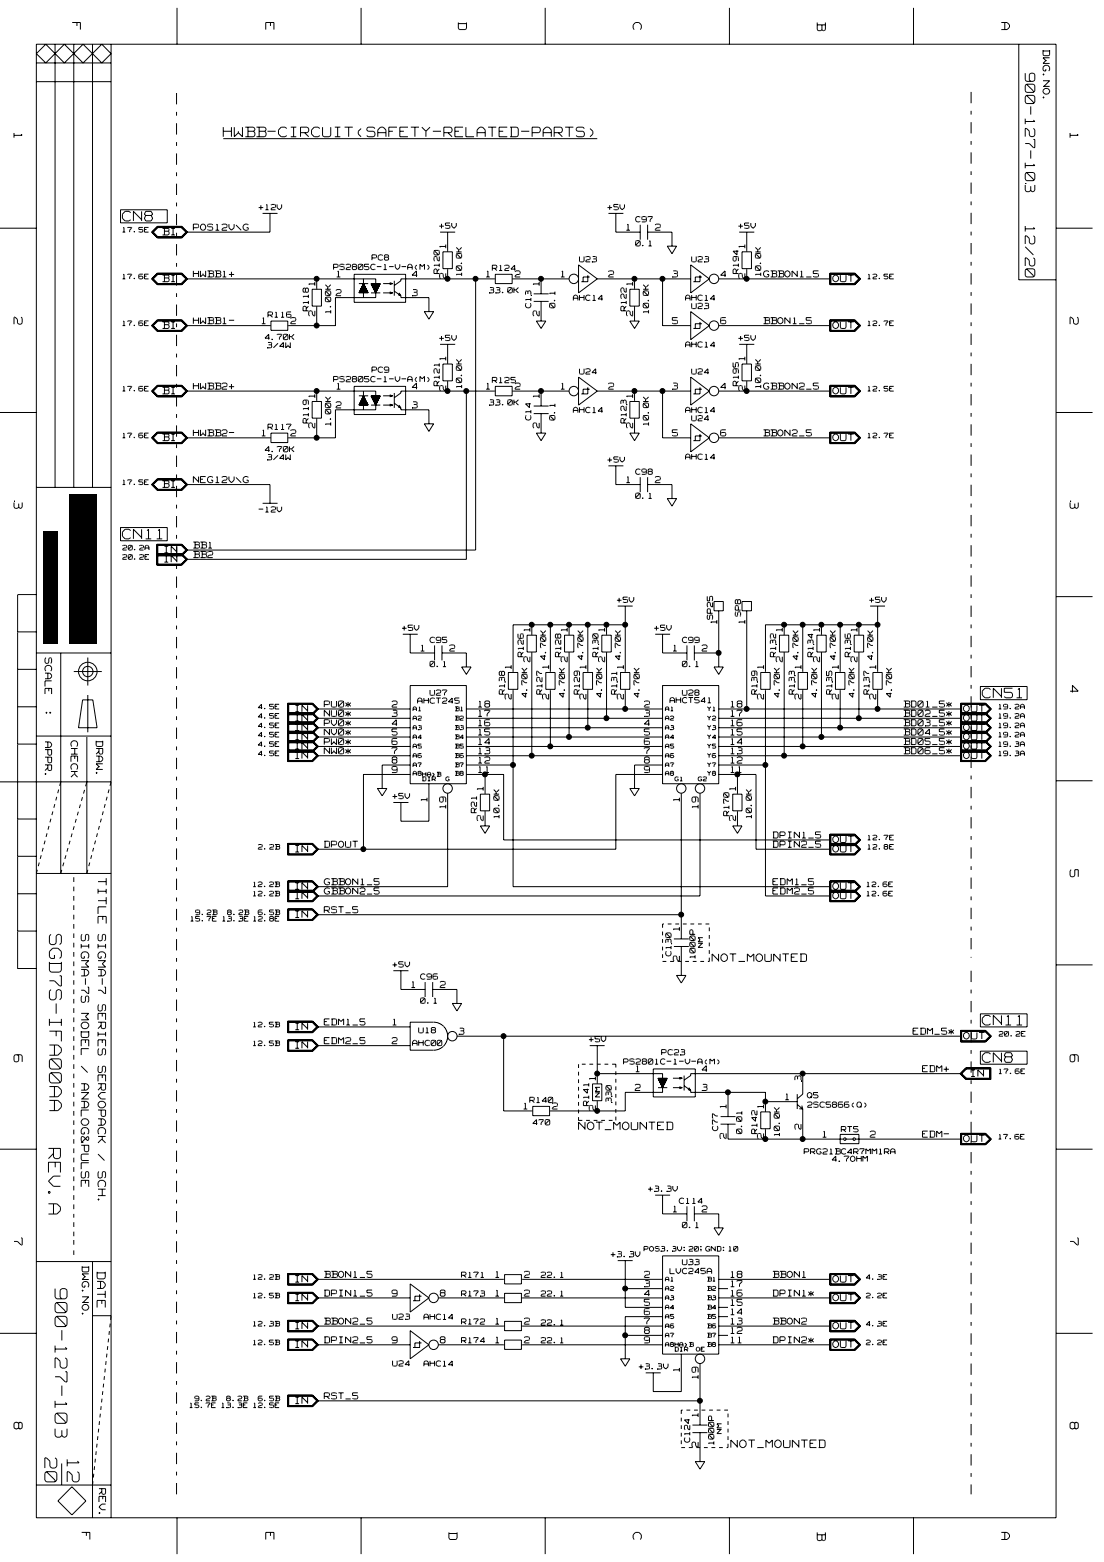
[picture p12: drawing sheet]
<svg xmlns="http://www.w3.org/2000/svg" width="297mm" height="420mm" viewBox="0 0 297 420" stroke-linecap="round" stroke-linejoin="round" font-family="sans-serif">
<defs><g id="words">
<g font-size="7.1" fill="#fff">
<text x="12.4" y="251.3" transform="rotate(90 12.4 251.3)">SGD7S-IFA00AA</text>
<text x="12.1" y="308.9" transform="rotate(90 12.1 308.9)">REV.A</text>
<text x="13.9" y="346.6" transform="rotate(90 13.9 346.6)">900-127-103</text>
<text x="11.2" y="392.1" transform="rotate(90 11.2 392.1)">20</text>
<text x="17.2" y="392.6" transform="rotate(90 17.2 392.6)">12</text>
</g>
<g font-size="5.8" fill="#fff">
<text x="275.1" y="19.7" transform="rotate(90 275.1 19.7)">900-127-103</text>
<text x="275.1" y="60.8" transform="rotate(90 275.1 60.8)">12/20</text>
</g>
<g font-size="4.9" fill="#fff">
<text x="18.8" y="6.1" transform="rotate(90 18.8 6.1)">F</text>
<text x="70.9" y="6.1" transform="rotate(90 70.9 6.1)">E</text>
<text x="122.7" y="6.1" transform="rotate(90 122.7 6.1)">D</text>
<text x="169.7" y="6.1" transform="rotate(90 169.7 6.1)">C</text>
<text x="219.2" y="6.1" transform="rotate(90 219.2 6.1)">B</text>
<text x="268.8" y="6.1" transform="rotate(90 268.8 6.1)">A</text>
<text x="3.1" y="35.8" transform="rotate(90 3.1 35.8)">1</text>
<text x="287.3" y="35.8" transform="rotate(90 287.3 35.8)">1</text>
<text x="60.1" y="37.3">HWBB-CIRCUIT(SAFETY-RELATED-PARTS)</text>
<text x="32.9" y="59.9">CN8</text>
<text x="3.1" y="85.3" transform="rotate(90 3.1 85.3)">2</text>
<text x="287.3" y="85.3" transform="rotate(90 287.3 85.3)">2</text>
<text x="3.1" y="134.8" transform="rotate(90 3.1 134.8)">3</text>
<text x="287.3" y="134.8" transform="rotate(90 287.3 134.8)">3</text>
<text x="32.9" y="145.5">CN11</text>
<text x="287.3" y="184.4" transform="rotate(90 287.3 184.4)">4</text>
<text x="264.3" y="188.2">CN51</text>
<text x="287.3" y="233.9" transform="rotate(90 287.3 233.9)">5</text>
<text x="25.7" y="236.2" transform="rotate(90 25.7 236.2)">TITLE SIGMA-7 SERIES SERVOPACK / SCH.</text>
<text x="264.3" y="276.2">CN11</text>
<text x="3.1" y="283.7" transform="rotate(90 3.1 283.7)">6</text>
<text x="264.3" y="286.3">CN8</text>
<text x="287.3" y="283.7" transform="rotate(90 287.3 283.7)">6</text>
<text x="3.1" y="333" transform="rotate(90 3.1 333)">7</text>
<text x="287.3" y="333" transform="rotate(90 287.3 333)">7</text>
<text x="25.5" y="342.1" transform="rotate(90 25.5 342.1)">DATE</text>
<text x="3.1" y="382.5" transform="rotate(90 3.1 382.5)">8</text>
<text x="287.3" y="382.5" transform="rotate(90 287.3 382.5)">8</text>
<text x="21.3" y="412.2" transform="rotate(90 21.3 412.2)">F</text>
<text x="70.9" y="412.2" transform="rotate(90 70.9 412.2)">E</text>
<text x="120.1" y="412.2" transform="rotate(90 120.1 412.2)">D</text>
<text x="169.7" y="412.2" transform="rotate(90 169.7 412.2)">C</text>
<text x="219.2" y="412.2" transform="rotate(90 219.2 412.2)">B</text>
<text x="268.8" y="412.2" transform="rotate(90 268.8 412.2)">A</text>
</g>
<text font-size="4.5" fill="#fff" x="21.3" y="251.3" transform="rotate(90 21.3 251.3)">SIGMA-7S MODEL / ANALOG&amp;PULSE</text>
<g font-size="3.9" fill="#fff">
<text x="280.1" y="13.5" transform="rotate(90 280.1 13.5)">DWG.NO.</text>
<text x="11.6" y="176.9" transform="rotate(90 11.6 176.9)">SCALE</text>
<text x="11.6" y="191.1" transform="rotate(90 11.6 191.1)">:</text>
<text x="11.6" y="199.6" transform="rotate(90 11.6 199.6)">APPR.</text>
<text x="18.6" y="199.3" transform="rotate(90 18.6 199.3)">CHECK</text>
<text x="25.4" y="199.3" transform="rotate(90 25.4 199.3)">DRAW.</text>
<text x="21.6" y="340.6" transform="rotate(90 21.6 340.6)">DWG.NO.</text>
<text x="26.1" y="400.4" transform="rotate(90 26.1 400.4)">REV.</text>
</g>
<g font-size="3.8" fill="#fff">
<text x="191.6" y="259">NOT_MOUNTED</text>
<text x="155.7" y="304.2">NOT_MOUNTED</text>
<text x="196.6" y="389.8">NOT_MOUNTED</text>
</g>
<g font-size="3.7" fill="#fff">
<text x="120.5" y="66.8" transform="rotate(-90 120.5 66.8)">1</text>
<text x="201" y="66.8" transform="rotate(-90 201 66.8)">1</text>
<text x="85.3" y="76.8" transform="rotate(-90 85.3 76.8)">1</text>
<text x="120.5" y="74.9" transform="rotate(-90 120.5 74.9)">2</text>
<text x="145.6" y="76.8" transform="rotate(-90 145.6 76.8)">1</text>
<text x="170.8" y="76.8" transform="rotate(-90 170.8 76.8)">1</text>
<text x="201" y="74.9" transform="rotate(-90 201 74.9)">2</text>
<text x="85.3" y="85" transform="rotate(-90 85.3 85)">2</text>
<text x="145.6" y="85" transform="rotate(-90 145.6 85)">2</text>
<text x="170.8" y="85" transform="rotate(-90 170.8 85)">2</text>
<text x="120.5" y="96.9" transform="rotate(-90 120.5 96.9)">1</text>
<text x="201" y="96.9" transform="rotate(-90 201 96.9)">1</text>
<text x="85.3" y="107" transform="rotate(-90 85.3 107)">1</text>
<text x="120.5" y="105.1" transform="rotate(-90 120.5 105.1)">2</text>
<text x="145.6" y="107" transform="rotate(-90 145.6 107)">1</text>
<text x="170.8" y="107" transform="rotate(-90 170.8 107)">1</text>
<text x="201" y="105.1" transform="rotate(-90 201 105.1)">2</text>
<text x="85.3" y="115.1" transform="rotate(-90 85.3 115.1)">2</text>
<text x="145.6" y="115.1" transform="rotate(-90 145.6 115.1)">2</text>
<text x="170.8" y="115.1" transform="rotate(-90 170.8 115.1)">2</text>
<text x="193.4" y="167.8" transform="rotate(-90 193.4 167.8)">1</text>
<text x="201" y="167.8" transform="rotate(-90 201 167.8)">1</text>
<text x="143.1" y="169.9" transform="rotate(-90 143.1 169.9)">1</text>
<text x="153.2" y="169.9" transform="rotate(-90 153.2 169.9)">1</text>
<text x="163.2" y="169.9" transform="rotate(-90 163.2 169.9)">1</text>
<text x="211" y="169.9" transform="rotate(-90 211 169.9)">1</text>
<text x="221.1" y="169.9" transform="rotate(-90 221.1 169.9)">1</text>
<text x="231.1" y="169.9" transform="rotate(-90 231.1 169.9)">1</text>
<text x="138.1" y="179.9" transform="rotate(-90 138.1 179.9)">1</text>
<text x="143.1" y="178.1" transform="rotate(-90 143.1 178.1)">2</text>
<text x="148.2" y="179.9" transform="rotate(-90 148.2 179.9)">1</text>
<text x="153.2" y="178.1" transform="rotate(-90 153.2 178.1)">2</text>
<text x="158.2" y="179.9" transform="rotate(-90 158.2 179.9)">1</text>
<text x="163.2" y="178.1" transform="rotate(-90 163.2 178.1)">2</text>
<text x="168.3" y="179.9" transform="rotate(-90 168.3 179.9)">1</text>
<text x="206" y="179.9" transform="rotate(-90 206 179.9)">1</text>
<text x="211" y="178.1" transform="rotate(-90 211 178.1)">2</text>
<text x="216.1" y="179.9" transform="rotate(-90 216.1 179.9)">1</text>
<text x="221.1" y="178.1" transform="rotate(-90 221.1 178.1)">2</text>
<text x="226.1" y="179.9" transform="rotate(-90 226.1 179.9)">1</text>
<text x="231.1" y="178.1" transform="rotate(-90 231.1 178.1)">2</text>
<text x="236.2" y="179.9" transform="rotate(-90 236.2 179.9)">1</text>
<text x="138.1" y="188.1" transform="rotate(-90 138.1 188.1)">2</text>
<text x="148.2" y="188.1" transform="rotate(-90 148.2 188.1)">2</text>
<text x="158.2" y="188.1" transform="rotate(-90 158.2 188.1)">2</text>
<text x="168.3" y="188.1" transform="rotate(-90 168.3 188.1)">2</text>
<text x="206" y="188.1" transform="rotate(-90 206 188.1)">2</text>
<text x="216.1" y="188.1" transform="rotate(-90 216.1 188.1)">2</text>
<text x="226.1" y="188.1" transform="rotate(-90 226.1 188.1)">2</text>
<text x="236.2" y="188.1" transform="rotate(-90 236.2 188.1)">2</text>
<text x="115.4" y="215.6" transform="rotate(-90 115.4 215.6)">1</text>
<text x="130.6" y="212.6" transform="rotate(-90 130.6 212.6)">1</text>
<text x="183.3" y="215.6" transform="rotate(-90 183.3 215.6)">1</text>
<text x="198.5" y="212.6" transform="rotate(-90 198.5 212.6)">1</text>
<text x="120.5" y="217.5" transform="rotate(-90 120.5 217.5)">19</text>
<text x="130.6" y="220.8" transform="rotate(-90 130.6 220.8)">2</text>
<text x="188.4" y="217.5" transform="rotate(-90 188.4 217.5)">19</text>
<text x="198.5" y="220.8" transform="rotate(-90 198.5 220.8)">2</text>
<text x="183.3" y="250.4" transform="rotate(-90 183.3 250.4)">1</text>
<text x="183.3" y="258.5" transform="rotate(-90 183.3 258.5)">2</text>
<text x="160.7" y="290.6" transform="rotate(-90 160.7 290.6)">1</text>
<text x="216.1" y="290.8" transform="rotate(-90 216.1 290.8)">3</text>
<text x="160.7" y="298.7" transform="rotate(-90 160.7 298.7)">2</text>
<text x="195.9" y="298.1" transform="rotate(-90 195.9 298.1)">1</text>
<text x="206" y="298.1" transform="rotate(-90 206 298.1)">1</text>
<text x="216.1" y="303.8" transform="rotate(-90 216.1 303.8)">2</text>
<text x="195.9" y="306.3" transform="rotate(-90 195.9 306.3)">2</text>
<text x="206" y="306.3" transform="rotate(-90 206 306.3)">2</text>
<text x="183.3" y="368.9" transform="rotate(-90 183.3 368.9)">1</text>
<text x="188.4" y="370.9" transform="rotate(-90 188.4 370.9)">19</text>
<text x="188.4" y="381.1" transform="rotate(-90 188.4 381.1)">1</text>
<text x="188.4" y="389.3" transform="rotate(-90 188.4 389.3)">2</text>
</g>
<g font-size="3.3" fill="#fff">
<text x="43.7" y="63.5">BI</text>
<text x="43.7" y="76.1">BI</text>
<text x="224.1" y="76.1">OUT</text>
<text x="43.7" y="88.6">BI</text>
<text x="224.1" y="88.6">OUT</text>
<text x="43.7" y="106.3">BI</text>
<text x="224.1" y="106.3">OUT</text>
<text x="43.7" y="118.8">BI</text>
<text x="224.1" y="118.8">OUT</text>
<text x="43.7" y="131.4">BI</text>
<text x="44.2" y="149">IN</text>
<text x="44.2" y="151.5">IN</text>
<text x="79.5" y="191.8">IN</text>
<text x="259.2" y="191.8">OUT</text>
<text x="79.5" y="196.8">IN</text>
<text x="79.5" y="194.3">IN</text>
<text x="259.2" y="196.8">OUT</text>
<text x="259.2" y="194.3">OUT</text>
<text x="79.5" y="201.8">IN</text>
<text x="79.5" y="199.3">IN</text>
<text x="259.2" y="201.8">OUT</text>
<text x="259.2" y="199.3">OUT</text>
<text x="79.5" y="204.3">IN</text>
<text x="259.2" y="204.3">OUT</text>
<text x="224.1" y="226.9">OUT</text>
<text x="79.5" y="229.5">IN</text>
<text x="224.1" y="229.5">OUT</text>
<text x="79.5" y="239.5">IN</text>
<text x="224.1" y="239.5">OUT</text>
<text x="79.5" y="242.1">IN</text>
<text x="224.1" y="242.1">OUT</text>
<text x="79.5" y="247.1">IN</text>
<text x="79.5" y="277.3">IN</text>
<text x="259.2" y="279.8">OUT</text>
<text x="79.5" y="282.3">IN</text>
<text x="261.3" y="289.9">IN</text>
<text x="259.2" y="307.4">OUT</text>
<text x="79.5" y="345.2">IN</text>
<text x="224.1" y="345.2">OUT</text>
<text x="79.5" y="350.2">IN</text>
<text x="224.1" y="350.2">OUT</text>
<text x="79.5" y="357.8">IN</text>
<text x="224.1" y="357.8">OUT</text>
<text x="79.5" y="362.8">IN</text>
<text x="224.1" y="362.8">OUT</text>
<text x="79.5" y="377.9">IN</text>
</g>
<g font-size="3.1" fill="#fff">
<text x="52" y="62.2">POS12V\G</text>
<text x="168.5" y="62.2">1</text>
<text x="176.3" y="62.2">2</text>
<text x="52" y="74.8">HWBB1+</text>
<text x="90.6" y="74.8">1</text>
<text x="110.9" y="74.8">4</text>
<text x="118.6" y="73.6" transform="rotate(-90 118.6 73.6)">R120</text>
<text x="124.6" y="74.2" transform="rotate(-90 124.6 74.2)">10.0K</text>
<text x="130.8" y="74.8">1</text>
<text x="138.6" y="74.8">2</text>
<text x="150.9" y="74.8">1</text>
<text x="163.7" y="74.8">2</text>
<text x="180.9" y="74.8">3</text>
<text x="193.9" y="74.8">4</text>
<text x="199.1" y="73.6" transform="rotate(-90 199.1 73.6)">R194</text>
<text x="205.1" y="74.2" transform="rotate(-90 205.1 74.2)">10.0K</text>
<text x="205.4" y="74.8">GBBON1_5</text>
<text x="83.4" y="83.6" transform="rotate(-90 83.4 83.6)">R118</text>
<text x="90.4" y="79.8">2</text>
<text x="110.9" y="79.8">3</text>
<text x="143.3" y="82.8" transform="rotate(-90 143.3 82.8)">C13</text>
<text x="149.7" y="82.8" transform="rotate(-90 149.7 82.8)">0.1</text>
<text x="168.9" y="83.6" transform="rotate(-90 168.9 83.6)">R122</text>
<text x="52" y="87.4">HWBB1-</text>
<text x="70.4" y="87.4">1</text>
<text x="78.2" y="87.4">2</text>
<text x="89.4" y="84.3" transform="rotate(-90 89.4 84.3)">1.00K</text>
<text x="174.9" y="84.3" transform="rotate(-90 174.9 84.3)">10.0K</text>
<text x="180.9" y="87.4">5</text>
<text x="193.9" y="87.4">6</text>
<text x="205.4" y="87.4">BBON1_5</text>
<text x="52" y="105">HWBB2+</text>
<text x="90.6" y="105">1</text>
<text x="110.9" y="105">4</text>
<text x="118.6" y="103.8" transform="rotate(-90 118.6 103.8)">R121</text>
<text x="124.6" y="104.4" transform="rotate(-90 124.6 104.4)">10.0K</text>
<text x="130.8" y="105">1</text>
<text x="138.6" y="105">2</text>
<text x="150.9" y="105">1</text>
<text x="163.7" y="105">2</text>
<text x="180.9" y="105">3</text>
<text x="193.9" y="105">4</text>
<text x="199.1" y="103.8" transform="rotate(-90 199.1 103.8)">R195</text>
<text x="205.1" y="104.4" transform="rotate(-90 205.1 104.4)">10.0K</text>
<text x="205.4" y="105">GBBON2_5</text>
<text x="83.4" y="113.8" transform="rotate(-90 83.4 113.8)">R119</text>
<text x="90.4" y="110">2</text>
<text x="110.9" y="110">3</text>
<text x="143.3" y="113" transform="rotate(-90 143.3 113)">C14</text>
<text x="149.7" y="113" transform="rotate(-90 149.7 113)">0.1</text>
<text x="168.9" y="113.8" transform="rotate(-90 168.9 113.8)">R123</text>
<text x="52" y="117.6">HWBB2-</text>
<text x="70.4" y="117.6">1</text>
<text x="78.2" y="117.6">2</text>
<text x="89.4" y="114.5" transform="rotate(-90 89.4 114.5)">1.00K</text>
<text x="174.9" y="114.5" transform="rotate(-90 174.9 114.5)">10.0K</text>
<text x="180.9" y="117.6">5</text>
<text x="193.9" y="117.6">6</text>
<text x="205.4" y="117.6">BBON2_5</text>
<text x="52" y="130.1">NEG12V\G</text>
<text x="168.5" y="130.1">1</text>
<text x="176.3" y="130.1">2</text>
<text x="52" y="147.7">BB1</text>
<text x="52" y="150.3">BB2</text>
<text x="192.2" y="166.6" transform="rotate(-90 192.2 166.6)">SP25</text>
<text x="199.7" y="165.8" transform="rotate(-90 199.7 165.8)">SP8</text>
<text x="113.2" y="175.4">1</text>
<text x="120.9" y="175.4">2</text>
<text x="141.2" y="176.7" transform="rotate(-90 141.2 176.7)">R126</text>
<text x="147.3" y="177.5" transform="rotate(-90 147.3 177.5)">4.70K</text>
<text x="151.3" y="176.7" transform="rotate(-90 151.3 176.7)">R128</text>
<text x="157.3" y="177.5" transform="rotate(-90 157.3 177.5)">4.70K</text>
<text x="161.3" y="176.7" transform="rotate(-90 161.3 176.7)">R130</text>
<text x="167.4" y="177.5" transform="rotate(-90 167.4 177.5)">4.70K</text>
<text x="181.1" y="175.4">1</text>
<text x="188.8" y="175.4">2</text>
<text x="209.1" y="176.7" transform="rotate(-90 209.1 176.7)">R132</text>
<text x="215.2" y="177.5" transform="rotate(-90 215.2 177.5)">4.70K</text>
<text x="219.2" y="176.7" transform="rotate(-90 219.2 176.7)">R134</text>
<text x="225.2" y="177.5" transform="rotate(-90 225.2 177.5)">4.70K</text>
<text x="229.2" y="176.7" transform="rotate(-90 229.2 176.7)">R136</text>
<text x="235.3" y="177.5" transform="rotate(-90 235.3 177.5)">4.70K</text>
<text x="87.2" y="190.5">PU0*</text>
<text x="105.5" y="190.5">2</text>
<text x="128.7" y="190.5">18</text>
<text x="136.2" y="186.7" transform="rotate(-90 136.2 186.7)">R138</text>
<text x="142.2" y="187.6" transform="rotate(-90 142.2 187.6)">4.70K</text>
<text x="146.3" y="186.7" transform="rotate(-90 146.3 186.7)">R127</text>
<text x="152.3" y="187.6" transform="rotate(-90 152.3 187.6)">4.70K</text>
<text x="156.3" y="186.7" transform="rotate(-90 156.3 186.7)">R129</text>
<text x="162.3" y="187.6" transform="rotate(-90 162.3 187.6)">4.70K</text>
<text x="166.4" y="186.7" transform="rotate(-90 166.4 186.7)">R131</text>
<text x="172.4" y="187.6" transform="rotate(-90 172.4 187.6)">4.70K</text>
<text x="173.4" y="190.5">2</text>
<text x="196.6" y="190.5">18</text>
<text x="204.1" y="186.7" transform="rotate(-90 204.1 186.7)">R139</text>
<text x="210.1" y="187.6" transform="rotate(-90 210.1 187.6)">4.70K</text>
<text x="214.2" y="186.7" transform="rotate(-90 214.2 186.7)">R133</text>
<text x="220.2" y="187.6" transform="rotate(-90 220.2 187.6)">4.70K</text>
<text x="224.2" y="186.7" transform="rotate(-90 224.2 186.7)">R135</text>
<text x="230.3" y="187.6" transform="rotate(-90 230.3 187.6)">4.70K</text>
<text x="234.3" y="186.7" transform="rotate(-90 234.3 186.7)">R137</text>
<text x="240.3" y="187.6" transform="rotate(-90 240.3 187.6)">4.70K</text>
<text x="243.2" y="190.5">BD01_5*</text>
<text x="87.2" y="195.5">PV0*</text>
<text x="87.2" y="193">NU0*</text>
<text x="105.5" y="195.5">4</text>
<text x="105.5" y="193">3</text>
<text x="128.7" y="195.5">16</text>
<text x="128.7" y="193">17</text>
<text x="173.4" y="195.5">4</text>
<text x="173.4" y="193">3</text>
<text x="196.6" y="195.5">16</text>
<text x="196.6" y="193">17</text>
<text x="243.2" y="193">BD02_5*</text>
<text x="243.2" y="195.5">BD03_5*</text>
<text x="87.2" y="203.1">NW0*</text>
<text x="87.2" y="200.6">PW0*</text>
<text x="87.2" y="198">NV0*</text>
<text x="105.5" y="203.1">7</text>
<text x="105.5" y="200.6">6</text>
<text x="105.5" y="198">5</text>
<text x="128.7" y="203.1">13</text>
<text x="128.7" y="200.6">14</text>
<text x="128.7" y="198">15</text>
<text x="173.4" y="203.1">7</text>
<text x="173.4" y="200.6">6</text>
<text x="173.4" y="198">5</text>
<text x="196.6" y="203.1">13</text>
<text x="196.6" y="200.6">14</text>
<text x="196.6" y="198">15</text>
<text x="243.2" y="203.1">BD06_5*</text>
<text x="243.2" y="198">BD04_5*</text>
<text x="243.2" y="200.6">BD05_5*</text>
<text x="105.5" y="208.1">9</text>
<text x="105.5" y="205.6">8</text>
<text x="128.7" y="208.1">11</text>
<text x="128.7" y="205.6">12</text>
<text x="173.4" y="208.1">9</text>
<text x="173.4" y="205.6">8</text>
<text x="196.6" y="208.1">11</text>
<text x="196.6" y="205.6">12</text>
<text x="128.7" y="218.6" transform="rotate(-90 128.7 218.6)">R21</text>
<text x="134.7" y="220.1" transform="rotate(-90 134.7 220.1)">10.0K</text>
<text x="196.6" y="219.4" transform="rotate(-90 196.6 219.4)">R170</text>
<text x="202.6" y="220.1" transform="rotate(-90 202.6 220.1)">10.0K</text>
<text x="207.9" y="225.7">DPIN1_5</text>
<text x="87.2" y="228.2">DPOUT</text>
<text x="207.9" y="228.2">DPIN2_5</text>
<text x="87.2" y="238.3">GBBON1_5</text>
<text x="207.9" y="238.3">EDM1_5</text>
<text x="87.2" y="240.8">GBBON2_5</text>
<text x="87.2" y="245.8">RST_5</text>
<text x="207.9" y="240.8">EDM2_5</text>
<text x="181" y="257.1" transform="rotate(-90 181 257.1)">C130</text>
<text x="187.5" y="257.8" transform="rotate(-90 187.5 257.8)">1000P</text>
<text x="110.7" y="265.9">1</text>
<text x="118.4" y="265.9">2</text>
<text x="87.2" y="276">EDM1_5</text>
<text x="87.2" y="281.1">EDM2_5</text>
<text x="105.5" y="281.1">2</text>
<text x="105.7" y="276">1</text>
<text x="123.4" y="278.5">3</text>
<text x="245.7" y="278.5">EDM_5*</text>
<text x="170.9" y="293.6">2</text>
<text x="171.1" y="288.6">1</text>
<text x="188.8" y="293.6">3</text>
<text x="188.8" y="288.6">4</text>
<text x="248.2" y="288.6">EDM+</text>
<text x="140.9" y="298.6">1</text>
<text x="148.6" y="298.6">2</text>
<text x="158.8" y="297.4" transform="rotate(-90 158.8 297.4)">R141</text>
<text x="164.9" y="296.5" transform="rotate(-90 164.9 296.5)">330</text>
<text x="211.3" y="296.1">1</text>
<text x="193.5" y="304.1" transform="rotate(-90 193.5 304.1)">C77</text>
<text x="200" y="304.9" transform="rotate(-90 200 304.9)">0.01</text>
<text x="204.1" y="304.9" transform="rotate(-90 204.1 304.9)">R142</text>
<text x="210.1" y="305.6" transform="rotate(-90 210.1 305.6)">10.0K</text>
<text x="221.4" y="306.2">1</text>
<text x="234.1" y="306.2">2</text>
<text x="248.2" y="306.2">EDM-</text>
<text x="181.1" y="326.3">1</text>
<text x="188.8" y="326.3">2</text>
<text x="87.2" y="343.9">BBON1_5</text>
<text x="133.3" y="343.9">1</text>
<text x="141.1" y="343.9">2</text>
<text x="173.4" y="346.4">3</text>
<text x="173.4" y="343.9">2</text>
<text x="196.6" y="346.4">17</text>
<text x="196.6" y="343.9">18</text>
<text x="207.9" y="343.9">BBON1</text>
<text x="87.2" y="349">DPIN1_5</text>
<text x="105.5" y="349">9</text>
<text x="118.4" y="349">8</text>
<text x="133.3" y="349">1</text>
<text x="141.1" y="349">2</text>
<text x="173.4" y="353.9">6</text>
<text x="173.4" y="351.5">5</text>
<text x="173.4" y="349">4</text>
<text x="196.6" y="353.9">14</text>
<text x="196.6" y="351.5">15</text>
<text x="196.6" y="349">16</text>
<text x="207.9" y="349">DPIN1*</text>
<text x="87.2" y="356.5">BBON2_5</text>
<text x="133.3" y="356.5">1</text>
<text x="141.1" y="356.5">2</text>
<text x="173.4" y="359">8</text>
<text x="173.4" y="356.5">7</text>
<text x="196.6" y="359">12</text>
<text x="196.6" y="356.5">13</text>
<text x="207.9" y="356.5">BBON2</text>
<text x="87.2" y="361.5">DPIN2_5</text>
<text x="105.5" y="361.5">9</text>
<text x="118.4" y="361.5">8</text>
<text x="133.3" y="361.5">1</text>
<text x="141.1" y="361.5">2</text>
<text x="173.4" y="361.5">9</text>
<text x="196.6" y="361.5">11</text>
<text x="207.9" y="361.5">DPIN2*</text>
<text x="87.2" y="376.6">RST_5</text>
<text x="186" y="387.9" transform="rotate(-90 186 387.9)">C124</text>
<text x="192.5" y="388.6" transform="rotate(-90 192.5 388.6)">1000P</text>
</g>
<g font-size="2.8" fill="#fff">
<text x="189.5" y="254.8" transform="rotate(-90 189.5 254.8)">NM</text>
<text x="161.8" y="295.1" transform="rotate(-90 161.8 295.1)">NM</text>
<text x="194.6" y="385.6" transform="rotate(-90 194.6 385.6)">NM</text>
</g>
<g font-size="2.7" fill="#fff">
<text x="69.6" y="56.6">+12V</text>
<text x="163.4" y="56.6">+5V</text>
<text x="171" y="59.9">C97</text>
<text x="118.2" y="61.6">+5V</text>
<text x="198.7" y="61.6">+5V</text>
<text x="100.1" y="70.2">PC8</text>
<text x="155.9" y="70.7">U23</text>
<text x="171" y="66.4">0.1</text>
<text x="186.1" y="70.7">U23</text>
<text x="89.7" y="72.7">PS2805C-1-V-A(M)</text>
<text x="132.5" y="73">R124</text>
<text x="131.6" y="79">33.0K</text>
<text x="154.3" y="81">AHC14</text>
<text x="184.4" y="81">AHC14</text>
<text x="186.1" y="83.2">U23</text>
<text x="72.1" y="85.6">R116</text>
<text x="71.3" y="91.6">4.70K</text>
<text x="71.9" y="93.8">3/4W</text>
<text x="118.2" y="91.8">+5V</text>
<text x="184.4" y="93.6">AHC14</text>
<text x="198.7" y="91.8">+5V</text>
<text x="100.1" y="100.4">PC9</text>
<text x="155.9" y="100.8">U24</text>
<text x="186.1" y="100.8">U24</text>
<text x="89.7" y="102.9">PS2805C-1-V-A(M)</text>
<text x="132.5" y="103.2">R125</text>
<text x="131.6" y="109.2">33.0K</text>
<text x="154.3" y="111.2">AHC14</text>
<text x="184.4" y="111.2">AHC14</text>
<text x="186.1" y="113.4">U24</text>
<text x="72.1" y="115.7">R117</text>
<text x="71.3" y="121.8">4.70K</text>
<text x="71.9" y="123.9">3/4W</text>
<text x="163.4" y="124.5">+5V</text>
<text x="184.4" y="123.8">AHC14</text>
<text x="171" y="127.8">C98</text>
<text x="69.6" y="138">-12V</text>
<text x="171" y="134.3">0.1</text>
<text x="166" y="162.3">+5V</text>
<text x="233.9" y="162.3">+5V</text>
<text x="108.2" y="169.8">+5V</text>
<text x="115.7" y="173.1">C95</text>
<text x="176" y="169.8">+5V</text>
<text x="183.6" y="173.1">C99</text>
<text x="115.7" y="179.5">0.1</text>
<text x="183.6" y="179.5">0.1</text>
<text x="112.4" y="189.4">AHCT245</text>
<text x="115.7" y="187.2">U27</text>
<text x="180.3" y="189.3">AHCT541</text>
<text x="183.6" y="187.2">U28</text>
<text x="105.6" y="215.1">+5V</text>
<text x="105.6" y="260.4">+5V</text>
<text x="113.2" y="263.6">C96</text>
<text x="113.2" y="270.1">0.1</text>
<text x="111" y="281.5">AHC00</text>
<text x="112.6" y="278">U18</text>
<text x="158.5" y="280.5">+5V</text>
<text x="167.8" y="286.5">PS2801C-1-V-A(M)</text>
<text x="178" y="284">PC23</text>
<text x="142.5" y="296.8">R140</text>
<text x="217.2" y="295.5">Q5</text>
<text x="217.3" y="298.1">2SC5866(Q)</text>
<text x="143.3" y="302.8">470</text>
<text x="226.4" y="304.7">RT5</text>
<text x="216.4" y="310.6">PRG21BC4R7MM1RA</text>
<text x="223.9" y="312.6">4.7OHM</text>
<text x="174.4" y="320.7">+3.3V</text>
<text x="182.8" y="323.9">C114</text>
<text x="183.6" y="330.5">0.1</text>
<text x="164.3" y="338.3">+3.3V</text>
<text x="183.6" y="340.4">U33</text>
<text x="124.2" y="343.8">R171</text>
<text x="145.5" y="343.8">22.1</text>
<text x="180.3" y="342.8">LVC245A</text>
<text x="124.2" y="348.9">R173</text>
<text x="145.5" y="348.9">22.1</text>
<text x="105.6" y="355.1">U23</text>
<text x="114" y="355.1">AHC14</text>
<text x="124.2" y="356.4">R172</text>
<text x="145.5" y="356.7">22.1</text>
<text x="124.2" y="361.4">R174</text>
<text x="145.5" y="361.4">22.1</text>
<text x="105.6" y="367.7">U24</text>
<text x="114" y="367.7">AHC14</text>
<text x="171.9" y="368.5">+3.3V</text>
</g>
<g font-size="2.4" fill="#fff">
<text x="33" y="62.7">17.5E</text>
<text x="33" y="75.3">17.6E</text>
<text x="233.5" y="75.3">12.5E</text>
<text x="33" y="87.9">17.6E</text>
<text x="233.5" y="87.9">12.7E</text>
<text x="33" y="105.5">17.6E</text>
<text x="233.5" y="105.5">12.5E</text>
<text x="33" y="118.1">17.6E</text>
<text x="233.5" y="118.1">12.7E</text>
<text x="33" y="130.6">17.5E</text>
<text x="33" y="148.3">20.2A</text>
<text x="33" y="150.7">20.2E</text>
<text x="69.5" y="191">4.5E</text>
<text x="268.7" y="191">19.2A</text>
<text x="69.5" y="196">4.5E</text>
<text x="69.5" y="193.5">4.5E</text>
<text x="268.7" y="196">19.2A</text>
<text x="268.7" y="193.5">19.2A</text>
<text x="69.5" y="201.1">4.5E</text>
<text x="69.5" y="203.6">4.5E</text>
<text x="69.5" y="198.5">4.5E</text>
<text x="268.7" y="201.1">19.3A</text>
<text x="268.7" y="203.6">19.3A</text>
<text x="268.7" y="198.5">19.2A</text>
<text x="233.5" y="226.2">12.7E</text>
<text x="69.5" y="228.7">2.2B</text>
<text x="233.5" y="228.7">12.8E</text>
<text x="68.1" y="238.8">12.2B</text>
<text x="233.2" y="238.8">12.6E</text>
<text x="68.1" y="241.3">12.2B</text>
<text x="233.2" y="241.3">12.6E</text>
<text x="51.3" y="248.1">15.7E</text>
<text x="52.6" y="246.3">9.2B</text>
<text x="59.9" y="248.1">13.3E 12.8E</text>
<text x="61.2" y="246.3">8.2B</text>
<text x="69.5" y="246.3">6.5B</text>
<text x="68.1" y="281.6">12.5B</text>
<text x="68.1" y="276.5">12.5B</text>
<text x="268.8" y="279">20.2E</text>
<text x="268.8" y="289.1">17.6E</text>
<text x="268.7" y="306.7">17.6E</text>
<text x="173.3" y="336.8">POS3.3V:20;GND:10</text>
<text x="68.1" y="344.4">12.2B</text>
<text x="233" y="344.4">4.3E</text>
<text x="68.1" y="349.4">12.5B</text>
<text x="233" y="349.4">2.2E</text>
<text x="68.1" y="357">12.3B</text>
<text x="233" y="357">4.3E</text>
<text x="68.1" y="362">12.5B</text>
<text x="233" y="362">2.2E</text>
<text x="52.4" y="377.1">9.2B</text>
<text x="60.9" y="377.1">8.2B</text>
<text x="69.5" y="377.1">6.5B</text>
<text x="51.1" y="378.9">15.7E</text>
<text x="59.6" y="378.9">13.3E</text>
<text x="68.2" y="378.9">12.5E</text>
</g>
<g font-size="2.1" fill="#fff">
<text x="111.1" y="191.4">A1</text>
<text x="122.5" y="191.4">B1</text>
<text x="179" y="191.4">A1</text>
<text x="190.3" y="191.4">Y1</text>
<text x="111.1" y="196.5">A3</text>
<text x="111.1" y="193.9">A2</text>
<text x="122.5" y="196.5">B3</text>
<text x="122.5" y="193.9">B2</text>
<text x="179" y="196.5">A3</text>
<text x="179" y="193.9">A2</text>
<text x="190.3" y="193.9">Y2</text>
<text x="190.3" y="196.5">Y3</text>
<text x="111.1" y="199">A4</text>
<text x="111.1" y="201.5">A5</text>
<text x="122.5" y="199">B4</text>
<text x="122.5" y="201.5">B5</text>
<text x="179" y="201.5">A5</text>
<text x="179" y="199">A4</text>
<text x="190.3" y="201.5">Y5</text>
<text x="190.3" y="199">Y4</text>
<text x="111.1" y="204">A6</text>
<text x="111.1" y="206.5">A7</text>
<text x="111.1" y="208.8">A8HA&gt;B</text>
<text x="122.5" y="206.5">B7</text>
<text x="122.5" y="204">B6</text>
<text x="122.5" y="208.8">B8</text>
<text x="179" y="206.5">A7</text>
<text x="179" y="204">A6</text>
<text x="179" y="208.8">A8</text>
<text x="190.3" y="204">Y6</text>
<text x="190.3" y="206.5">Y7</text>
<text x="190.3" y="208.8">Y8</text>
<text x="113.7" y="210.3">DIR</text>
<text x="119.9" y="210.3">G</text>
<text x="181.6" y="210.3">G1</text>
<text x="187.8" y="210.3">G2</text>
<text x="179" y="347.3">A2</text>
<text x="179" y="344.8">A1</text>
<text x="190.3" y="347.3">B2</text>
<text x="190.3" y="344.8">B1</text>
<text x="179" y="352.4">A4</text>
<text x="179" y="349.8">A3</text>
<text x="190.3" y="352.4">B4</text>
<text x="190.3" y="349.8">B3</text>
<text x="179" y="359.9">A7</text>
<text x="179" y="357.4">A6</text>
<text x="179" y="354.9">A5</text>
<text x="190.3" y="359.9">B7</text>
<text x="190.3" y="357.4">B6</text>
<text x="190.3" y="354.9">B5</text>
<text x="179" y="362.4">A8HA&gt;B</text>
<text x="181.6" y="363.7">DIR</text>
<text x="187.3" y="363.7">OE</text>
<text x="190.3" y="362.4">B8</text>
</g>
</g></defs>
<path d="M11.6 142.9h4v30.3h-4zM18.6 133h7.5v40.1h-7.5z" fill="#000"/>
<g fill="none" stroke="#000" stroke-width=".27" stroke-dasharray="1 1 1 1 1 1 1 1" stroke-linecap="butt">
<path d="M9.8 235l6.5-24.7M16.3 235l7.1-24.7M23.4 235l6.5-24.7M178.3 258.6h12.5M178.3 248.5v10.1M190.8 258.6v-10.1M190.8 248.5h-12.5M155.7 286.3v15.1M165.7 286.3h-10M155.7 301.4h10M165.7 301.4v-15.1M183.3 379.3v10.1"/>
<path d="M195.9 379.3h-12.6M24.9 399.5l5-45.6M183.3 389.4h12.6M195.9 389.4v-10.1"/>
</g>
<path d="M261.3 24.7v232.9M261.3 261.1v140.9M47.5 402v-377.3" fill="none" stroke="#000" stroke-width=".27" stroke-dasharray="3 2 1 2" stroke-linecap="butt"/>
<g fill="none" stroke="#000" stroke-width=".27">
<path d="M9.8 11.9h274.3v396.4h-274.3zM9.8 16.9h20.1M12.3 11.9l5 5 5.1-5 5 5 2.5-2.5-2.5-2.5-5 5-5.1-5-5 5-2.5-2.5zM14.8 11.9v119.2M19.4 6.1h2.2M19.9 11.9v119.2M20.7 6.1v.9M21.6 6.1v1.9M24.9 11.9v119.2M29.9 11.9v396.4M47.6 2.1v9.8M71.5 6.1h2.2"/>
<path d="M71.5 6.1v1.9M72.8 6.1v.9M73.7 6.1v1.9M97.2 2.1v9.8M123.3 6.1v1.5l.4 .4h1.5M123.4 6.4h2.1M125.5 6.1v1.5l-.3 .4M146.7 2.1v9.8M170.3 6.7v.9l.3 .4M171 6.1l-.7 .6M171 6.1h.9M171.9 6.1l.7 .6"/>
<path d="M172.6 6.7v.9l-.3 .4M196.3 2.1v9.8M219.9 6.1v1.9l.3 .3M219.9 6.7h2.1M220.2 8.3h.6M221.1 6.7v1.2l-.3 .4M221.2 8l.2 .3M222.1 6.1v1.9l-.6 .3M245.8 2.1v9.8M269.4 6.1h1.5M269.4 8h1.5M270.3 6.1v1.8"/>
<path d="M271 6.1l.6 .6M271.6 6.7v.6M271.6 7.3l-.6 .7M274.1 11.9v63.4h10M275.8 19.7v1.8M277.3 19.7l-.4 .4v1.4M277.4 19.7h.6M278 19.7l.4 .4v1.4M280.6 13.5v1.2M280.6 18.8l.3 .3h.5M280.6 15.5l.8 .8-.8 .8M280.6 14.7l.3 .3h1.2"/>
<path d="M280.7 17.1h1.7M280.7 15.5h1.7M280.7 13.7h1.7M280.8 19.9l-.2 .2M280.9 19.9v.2M281.4 18.6v.5M281.4 16.3h.2M281.9 17.6h-.8l-.5 .5v.7M281.9 17.6l.5 .5v.7M282.4 13.5v1.2M282.4 18.8l-.2 .3M282.4 14.7l-.2 .3"/>
<path d="M3.8 35.8v1.2M3.8 36.4h2.1M5.7 36.1l.3 .3M9.8 22h20.1M60.1 34.2v2.6M60.1 37.3h100.6M60.1 35.3h2.1M62.3 34.2v2.6M63 34.2v2.5M63 36.8l1.1-1.1 1.1 1.1M64.1 35.3v.3M65.2 34.2v2.5"/>
<path d="M66 34.2h2.2M66 36.8h2.2M66.7 34.2v2.5M66.8 35.3h1.4M68.2 35.3l.4 .4v.7M68.2 34.2l.4 .4M68.6 34.6v.3M68.6 35l-.4 .3M68.6 36.4l-.4 .4M69 34.2h2.2M69 36.8h2.2M69.7 34.2v2.5"/>
<path d="M69.8 35.3h1.4M71.2 35.3l.4 .4v.7M71.2 34.2l.4 .4M71.6 34.6v.3M71.6 35l-.4 .3M71.6 36.4l-.4 .4M72 35.3h2.2M76.7 34.2h-1l-.8 .8v1l.7 .8h1.1M76.8 34.2l.3 .4M77.1 36.4l-.3 .4M78.2 34.2h1.5M78.2 36.8h1.5"/>
<path d="M79 34.2v2.5M82 35.7l1.1 1.1M83.1 34.6v.7M83.1 34.6l-.5-.4h-1.7v2.6M83.1 35.3l-.5 .4h-1.7M86 34.6l-.4-.4h-1l-.8 .8v1l.7 .8h1.1l.4-.4M86.8 36.4l.3 .4M86.8 34.2v2.2M89 34.2v2.2M89 36.4l-.4 .4h-1.4M90.1 34.2h1.5M90.1 36.8h1.5"/>
<path d="M90.8 34.2v2.5M92.7 34.2h2.2M93.8 34.2v2.6M96.4 35.3v.7l.8 .8M97.2 34.6l-.8 .7M98.7 34.6v.3M98.7 35l.3 .3M98.7 36.4l.3 .4M99 34.2l-.3 .3M99.1 34.2h1.4M99.1 35.3h1.4M99.1 36.8h1.4"/>
<path d="M100.5 35.3l.4 .4v.7M100.5 34.2l.4 .4M100.9 36.4l-.4 .4M101.7 35.7h2.1M103.1 34.2h-.7l-.8 .8v1.8M103.1 34.2l.7 .8v1.8M104.6 35.3h1.1M106.8 34.2h-2.2v2.6M107.6 35.3h1.1M107.6 36.8h2.2M109.8 34.2h-2.2v2.6M110.5 34.2h2.2"/>
<path d="M111.6 34.2v2.6M113.5 34.2l1.1 1.1M114.6 35.3v1.5M115.7 34.2l-1.1 1.1M116.5 35.3h2.2M120.6 35.7l1 1.1M121.6 34.6l-.4-.4h-1.8v2.6M121.6 35.3l-.4 .4h-1.7M121.6 34.6v.7M122.4 35.3h1.1M122.4 36.8h2.2M124.6 34.2h-2.2v2.6"/>
<path d="M125.3 34.2v2.6h2.3M128.4 35.7h2.1M129.1 34.2l-.7 .8v1.8M129.1 34.2h.7l.8 .8v1.8M131.3 34.2h2.2M132.4 34.2v2.6M134.3 35.3h1.1M134.3 36.8h2.2M136.5 34.2h-2.2v2.6M137.2 34.2h1.8l.4 .4M137.6 34.2v2.5M139.4 36.4l-.4 .4h-1.8"/>
<path d="M139.4 34.6v1.8M140.2 35.3h2.2M143.2 35.7h1.7M144.9 34.2h-1.7v2.6M145 34.2l.4 .4M145.4 35.3l-.4 .4M145.4 34.6v.7M146.2 35.7h2.1M146.9 34.2l-.8 .8v1.8M146.9 34.2h.7M147.6 34.2l.7 .8v1.8M149.1 35.7h1.8"/>
<path d="M150.2 35.7l1.1 1.1M150.9 34.2h-1.8v2.6M150.9 34.2l.4 .4M151.3 35.3l-.4 .4M151.3 34.6v.7M152.1 34.2h2.2M153.2 34.2v2.6M155 35l.4 .3h1.4M155 36.4l.4 .4h1.4M156.8 34.2h-1.4l-.4 .4v.3M156.8 34.2l.4 .4M156.8 35.3l.4 .4v.7"/>
<path d="M157.2 36.4l-.4 .4M158.7 34.6l.8 .7M159.5 36.1l-.8 .7M159.5 35.3v.8M275.8 26v1.4l.4 .5M275.8 31.9v1.5M275.8 38.6h1.1l1.1 1.1M275.8 24.5l.4 .4M275.8 21.5l.4 .4M276.1 34.5h-.3v2.2M276.2 22.6l-.4 .4v1.4M276.2 34.5l.7 .8"/>
<path d="M276.2 25.7l-.4 .3M276.2 25.7l1.8 1.7M276.2 27.9h1.8M276.2 25.7h1.8M276.2 24.9h1.8M276.2 21.9h1.8M276.9 36.4l.4 .3M276.9 35.3v1M276.9 21.5l.4 .3M277.3 28.6v2.2M277.4 36.7h.6M278 22.6l-1.8 .1 1.8 1.7"/>
<path d="M278 24.5v.4l.4-.4M278 27.5v.3M278 22.6l.4 .4v1.4M278 34.5l.4 .4v1.4M278 37.5l.4 .1v2.1h-.4M278 32.3l.4 .4h-2.5M278 25.7l.4 .3M278.4 21.5l-.4 .4M278.4 26v1.5l-.4 .4M278.4 36.4l-.4 .3M280.6 24.3v.5M280.6 20.2h.3"/>
<path d="M280.6 21.7h1.8l-1.5 1.5M280.6 24.8l.6 .5h.7M280.6 23.2h1.8M280.8 26.1h-.2v.2h.3v-.2M281.9 23.8h-.8l-.5 .5M281.9 23.8l.5 .5M282.4 24.3v.5M282.4 24.8l-.5 .5M287.9 35.8v1.2M288 36.4h2.1M289.8 36.1l.3 .3M32.4 56.4h12.6v3.5h-12.6z"/>
<path d="M32.9 58.7l.8 .7M33.7 56.9l-.8 .8v1M33.7 56.9h1M33.7 59.4h1M34.8 56.9l.3 .3M35.1 59.1l-.3 .3M35.9 56.9l2.2 2.2M35.9 56.9v2.5M38.1 56.9v2.5M38.9 59.4h.1M39.2 58l-.3 .7 .3 .7h1.4M39.2 58h1.4"/>
<path d="M40.6 56.9h-1.4l-.3 .7 .3 .4M40.7 56.9l.4 .7-.4 .4 .4 .7-.4 .7M69.6 55.8h1.2M70.2 55.2v1.2M70.7 57.4h4M71.4 56.4h.9M71.6 55.2l.2-.2v1.4M72.6 57.4v5h-22.6M72.9 56.3l1.2 .1M73.1 55l-.2 .2M73.1 55h.8M73.3 55.8l-.4 .5"/>
<path d="M73.3 55.8h.6M73.9 55l.2 .6M74.1 55.6l-.2 .2M74.5 55v.8l.6 .6M75.8 55v.8l-.7 .6M121.1 60h-1.3v.6h1M121.5 60v.8l.6 .6M122.8 60v.8l-.7 .6M163.4 55.8h1.3M163.7 57.4h4M164 55.2v1.2M165.1 55v.6"/>
<path d="M165.2 55.6h1l.2 .2M165.2 55h1.2M165.7 57.4v5h6.6M166.4 55.9l-.2 .5-1.1-.1M166.8 55v.8l.5 .6M168 55v.8l-.6 .6M171 58.7v.6M171 59.3l.4 .4M171.4 58.3l-.4 .4M171.4 58.3h.6M171.4 59.7h.6M172 58.3l.3 .2"/>
<path d="M172.3 59.5l-.3 .2M172.7 58.5l.2 .6h.8l.2-.2M172.7 58.5l.1-.2h.9l.2 .2M173.9 59.5l-.2 .2h-1M173.9 58.5v1M175.5 58.3h-1.2v.2M175.5 58.5l-.6 .6v.6M175.6 58.3v.2M200.3 60v.6M200.4 60h1.1M202 60v.8l.6 .6M203.2 60v.8l-.6 .6"/>
<path d="M275.8 49.4h.1M275.8 51.2l.4 .4M275.8 43.8v1.5M275.8 49.7v1.4M275.8 48.2l.4 .4M276.2 46.4l-.4 .4v1.4M276.2 48.6h1.8M277.3 51.2l-.4 .4h-.7M277.3 40.5v2.2M277.3 50.1v1M277.3 51.2l.4 .4M277.7 51.6h.3"/>
<path d="M278 46.4h-1.8l1.8 1.8M278 48.2v.4M278 46.4l.4 .4v1.4M278 44.2l.4 .3h-2.5M278.4 48.2l-.4 .4M278.4 51.2l-.4 .4M278.4 49.7v1.4M0 61.4h9.8M33 75h.7M33 62.4h.7M33.4 73.7l-.3 .2M33.4 61.2l-.3 .1"/>
<path d="M33.4 61.2v1.2M33.4 73.8v1.2M34.3 61.2v.1M34.3 73.7v.2M34.4 73.7h1M34.4 61.2h1M34.9 61.9v.5M34.9 74.5v.5M35.4 74l-.5 .5M35.4 61.4l-.5 .5M35.4 61.2v.1M35.4 73.7v.2"/>
<path d="M36.2 74.8v.2M36.2 62.3v.1M37.3 74.8l.2 .2 .9-.2M37.3 62.3l.2 .1 .9-.1M37.3 61.2v.5M37.4 74.4l.8-.1 .2 .2M37.4 61.7l1 .2M37.4 61.2h1M38.4 61.9v.3M38.4 74.5v.3M38.4 73.7h-.9l-.2 .2v.9M38.9 73.8v1.2h1.1"/>
<path d="M38.9 61.2v1.2h1.1M38.9 73.7h1.1M38.9 61.2h1.1M38.9 74.3h.5M38.9 61.7h.5M40.8 62.4l1.5-1.5h6.6l1.6 1.5-1.6 1.6h-6.6zM40.9 62.4l1.5-1.4h6.5l1.4 1.4-1.4 1.5h-6.5zM41.1 62.4l1.3-1.3h6.4l1.4 1.3-1.4 1.4h-6.4zM41.1 75l1.3-1.3h6.4l1.4 1.3-1.4 1.4h-6.4zM41.2 62.4l1.3-1.2h6.3l1.2 1.2-1.2 1.3h-6.3zM41.2 75l1.3-1.2h6.3l1.2 1.2-1.2 1.3h-6.3zM42.3 73.4h6.6l1.6 1.6-1.6 1.6h-6.6l-1.5-1.6z"/>
<path d="M42.4 73.6h6.5l1.4 1.4-1.4 1.5h-6.5l-1.5-1.5zM43.7 61.4h1.5M43.7 63.2h1.5M43.7 75.8h1.5M43.7 74h1.5M44.2 61.5v1.7M44.2 74v1.7M44.3 62.2h.9M44.3 74.8h.9M45.3 62.2l.2 .2M45.3 61.4l.2 .3M45.3 74l.2 .3"/>
<path d="M45.5 61.9l-.2 .2M45.5 61.7v.2M45.5 62.5v.4M45.5 74.3v.2M45.5 75.1v.4M45.5 74.5l-.2 .2 .2 .3M45.5 63l-.2 .2M45.5 75.5l-.2 .3M46.1 61.4h1M46.1 63.2h1M46.1 75.8h1M46.1 74h1"/>
<path d="M46.6 61.5v1.7M46.6 74v1.7M50 75h51.1v5.1h-10.8v7.5h-12.9M52 60.3v1.6M52 72.9v1.6M52 60.3h1.2M52.1 73.6h1.3M52.1 61.3h1.1M53.2 60.3l.2 .2M53.4 61l-.2 .3M53.4 60.6v.4M53.4 72.9v1.6"/>
<path d="M53.9 60.8v.6M53.9 72.9v1.6M53.9 61.5l.5 .4h.4M54.6 73.9l-.7 .6M54.6 73.6v.2M54.6 73.8l.7 .7M54.8 60.3h-.4l-.5 .4M54.9 60.3l.4 .4M55.3 60.8v.6M55.3 72.9v1.6M55.3 61.5l-.4 .4M55.8 60.5l.2 .5"/>
<path d="M55.8 61.7l.2 .2M55.8 74.5h1.4M55.8 72.9h1.4M56 60.3l-.1 .2M56.1 61h.9M56.1 60.3h.9M56.1 61.9h.9M56.3 72.9v1.6M56.3 73.6h.9M57 60.3l.2 .2M57 61l.2 .7M57.2 73.6l.3 .7"/>
<path d="M57.2 61.7l-.2 .2M57.2 72.9l.3 .2M57.5 73.2v.1M57.5 73.3l-.2 .2M57.5 74.3l-.3 .2M57.8 74.5h1.3M57.8 72.9h1.3M58 61.9h1M58.3 72.9v1.6M58.3 73.6h.8M58.5 60.3v1.6M58.5 60.3l-.2 .2"/>
<path d="M59.2 73.6l.2 .2v.5M59.2 72.9l.2 .2M59.4 73.2v.1M59.4 73.3l-.2 .2M59.4 74.3l-.2 .2M59.7 61.9h1.4M59.9 74.5h1M60.2 61.3l-.5 .6M60.2 61.3h.6M60.4 72.9l-.2 .2M60.4 72.9v1.6M60.8 60.3h-.9l-.2 .2"/>
<path d="M60.9 60.3l.2 .2M61.1 61l-.2 .3M61.1 60.6v.4M61.6 61.3l.6 .6M61.6 73.8h1.4M61.6 60.3v.9M62.3 73.1v1.4M63 60.3v.9M63 61.3l-.7 .6M63.5 60.5l1.4 1.4M65.4 60.8v.6M65.4 61.5l.5 .4"/>
<path d="M65.9 60.3l-.5 .4M65.9 60.3h.6M65.9 61.9h.6M66.3 61.3h.5M66.6 60.3l.2 .2M66.8 61.7l-.2 .2M66.8 61.3v.4M81.5 77.6l.5-.2 .2 .2 .4-.2 .4 .2M81.5 78.5l.5 .2 1-.2M81.5 79.7l.2 .2M81.5 77.7v.7M81.6 79.7h1.3"/>
<path d="M82.2 77.7v.7M83 78.7h.1M83 77.7v.7M83 79.3v.8M84 77.8h2.5v4.5h-2.5zM84.7 76.4h-1.6l.2 .2M84.7 75.9v.9M85.2 75v2.8M87.5 78.4l.3-.2h1l.2 .2M87.5 79.3l.3 .2h1M87.5 77.8h1.5M87.5 78.5v.7"/>
<path d="M87.5 76.6l.7 .6M87.8 78.3v.1M87.8 80v.1M87.8 78.5l1 .9M88.2 77.3v.5M88.2 77.2h.2M89 78.5v.7M89 79.3l-.2 .2M89 76.6l-.6 .6M89.8 71.9h1l.2-.6-.3-.2h-1v1.4M90.4 78.1l.2-.2h.9l.3 .2v.5M90.4 79.4v.1h1.4"/>
<path d="M90.6 74.5h1M91.1 72.9l-.3 .2M91.1 72.9v1.6M91.4 71.3v.2M91.4 71.5l.2 .2M91.4 72.3l.2 .2M91.6 71.1l-.2 .1M91.6 71.1h.8M91.6 71.7h.8M91.6 72.5h.8M91.8 78.6l-.2 .3h-.7l-.5 .4M92.4 71.1l.2 .2"/>
<path d="M92.4 71.7l.2 .2M92.6 72v.3M92.6 72.3l-.2 .2M93.1 72.5h1.2M93.3 71.1l-.2 .2M93.3 71.1h.8M94.1 71.9h-.6l-.4 .6M94.1 71.1l.2 .2-.2 .6M94.7 72.5h.1M94.9 71.1l-.2 .4 .2 1M95 71.1h.7M95 71.7h.7"/>
<path d="M95 72.5h.7M95.3 73.8h13.8v7.5h-13.8zM95.8 71.1l.2 .4-.2 .2 .2 .4-.2 .4M96.4 72.3l.2 .2 1-.2M96.6 76.3h2.5M96.7 78.5v.3M96.7 78.4v.4M96.8 78.3v.5M96.9 78.2v.6M96.9 78.1v.7M97 77.9v.9M97.1 77.8v1"/>
<path d="M97.2 77.6v1.2M97.3 77.3v1.5M97.4 77.1v1.7M97.5 76.9v1.9M97.5 76.8v2M97.6 71.3l-1.2 1M97.6 71.3l-.2-.2h-.8l-.2 .2v1M97.6 71.3v1M97.6 76.7v2.1M97.7 76.6v2.2M97.7 76.5v2.3M97.8 76.3l1.3 2.5h-2.5z"/>
<path d="M97.8 75v5.1M97.9 76.5v2.3M98 76.8v2M98 72.3l.2 .2M98.1 76.9v1.9M98.2 77.1v1.7M98.3 77.3v1.5M98.3 72.5h.7M98.3 77.4v1.4M98.4 77.6v1.2M98.5 77.6v1.2M98.5 77.7v1.1"/>
<path d="M98.6 77.9v.9M98.7 78v.8M98.7 78.1v.7M98.8 78.3v.5M98.8 78.4v.4M98.9 78.5v.3M99 78.7v.1M99.1 71.7l.2 .2M99.3 71.1h-1.2l-.1 .6h1M99.3 72.3l-.2 .2M99.3 72v.3M99.7 71.5v.6l.4 .4"/>
<path d="M99.8 78.8h2.5M99.8 76.3h2.5l-1.2 2.5zM99.9 76.3v.2M100 76.3v.4M100.1 68.6v1.4M100.1 76.3v.6M100.1 68.5h.9M100.1 69.4h.9M100.1 71.1l-.4 .4M100.2 76.3h-.3v.3M100.2 71.1h.5M100.2 76.3v.7"/>
<path d="M100.2 72.5h.5M100.2 76.3v.8M100.3 76.3v.9M100.3 76.3l.1 1.1M100.4 76.3l.1 1.3M100.5 76.3l.1 1.5M100.6 76.3v1.6M100.7 76.3v1.8M100.8 71.1l.2 .2M100.8 76.3v1.9M100.9 76.3l-.1 2M100.9 76.3v2.2"/>
<path d="M101 72.3l-.2 .2M101 76.3v2.3M101 76.3v2.4M101.1 68.5l.2 .2M101.2 76.3l-.1 2.4M101.3 76.3l-.1 2.2M101.3 68.8l-.2 .6M101.4 76.3l-.1 2M101.4 71.7h1.2M101.4 76.3v1.8l.1-1.8M101.6 76.3v1.5M101.6 76.3v1.3l.1-1.3"/>
<path d="M101.7 69v.6M101.7 69.6l.4 .4M101.8 76.3l-.1 1.1M101.8 76.3v1l.1-1M102 76.3l-.1 .7M102.1 76.3l-.1 .6M102.1 68.5l-.4 .5M102.2 76.4v.3M102.2 68.5h.5l.3 .2M102.2 76.3v.2M103 69.8l-.8 .2M103.1 78.8h2.5"/>
<path d="M103.1 76.3h2.5M103.2 72.5h.9M103.4 70h.1M103.4 71.3l.2-.2v1.4M103.5 68.5l-.1 .5 .1 1M103.6 68.5h.8M103.6 69.2h.8M103.6 70h.8M104.4 68.5l.2 .5-.2 .2 .2 .4-.2 .4M104.7 71.7h1.2M104.9 78.5l.7 .3M104.9 76l.7 .3"/>
<path d="M105.6 78.8l-.7 .2M105.6 76.3l-.7 .2M106.1 75.5v4M106.1 78.3l1.8 1.2M106.3 71.1v.8l.6 .6M107.1 79.3l.8 .2M107.4 78.8l.5 .7M107.6 71.1v.8l-.7 .6M107.9 79.5v.6h7.5v3.7M108 71.7h1.3M109.7 71.5v1M109.7 71.9h1.2"/>
<path d="M110.1 71.1l-.4 .4M110.1 71.1h.3M110.5 71.1l.4 .4M110.9 79.5h.1M110.9 71.5v1M110.9 74h1.4M111.1 77.9h.9M111.1 79.5h.9M111.3 78.6h.7M111.7 71.8v.3l.4 .4M112.1 77.9l.2 .4M112.1 72.9v1.6"/>
<path d="M112.1 72.9l-1.2 1.1M112.1 78.7l.2 .6-.2 .2M112.1 71.3l-.4 .4M112.3 78.4l-.2 .2M113.5 71.7l-.5-.6v1.4M113.6 71.7l.6-.6v1.4M115 71.3l.4 .4v.4M115.4 72.2l-.4 .3M116.8 68.4l.2 .2M116.8 70.1l.2 .1M116.8 67.6v.8M116.8 69.3v.7"/>
<path d="M117 67.4l-.2 .2M117 67.4v.2M117 69l-.2 .2M117 72.3l-.2 .3v1h1.4M117 69l.6 .2M117 72.3l.6 .3v.9M117 67.6l1 .9M117 67.4h1M117 68.6h1M117.6 69.3v.6l.6 .3M118 67.4l.2 .2M118.2 71.3h-1.4l.2 .2"/>
<path d="M118.2 68.4l-.2 .2M118.2 60.8h1.2M118.2 67.6v.8M118.2 69v1.2M118.2 70.9v.9M118.2 72.3l-.6 .6M118.3 66.3l.2 .2M118.3 74.7l.2 .2M118.3 73.8v.9M118.3 66.3h1.6M118.4 62.4h4.1M118.5 73.5l-.2 .2"/>
<path d="M118.6 73.5h.4M118.8 60.2v1.2M119 73.5l.3 .2M119.2 67.7h2.5v4.6h-2.5zM119.3 74.5l.6 .4M119.3 73.8v.6M119.8 61.3l.2 .1M119.9 65.8v1M119.9 73.5v1.4M120.1 61.4h.7M120.4 62.4v5.3M120.4 72.3v2.7"/>
<path d="M120.9 60.6l.2 .2M121.1 61.3l-.2 .1M121.1 60.9v.3M122.8 69.3l.2 .1M122.8 72.6l.2 .1M122.8 73.8l.2 .2M122.8 68.5v.7M122.8 71.8v.7M122.8 67.8h1.4M122.8 66.5l.6 .7M122.8 73.8h1.4M123 68.2v.2"/>
<path d="M123 71.5v.2M123 68.2l-.2 .2M123 71.5l-.2 .2M123 68.5l1 .9h-1M123 68.2h1M123 71.8l1 .9h-1M123 71.5h1M123.4 67.2v.5M123.4 67.2h.2M124 68.2l.2 .2M124 70.7h.2M124 70.7v.2"/>
<path d="M124 71.5l.2 .2M124.2 69.3l-.2 .1M124.2 70.7l-.1 .2M124.2 68.5v.7M124.2 71.8v.7M124.2 73.4v.8M124.2 72.6l-.2 .1M124.2 66.5l-.5 .6M128 75v73h-78M130.8 74.5h1M131.3 72.9l-.2 .2M131.3 72.9v1.6"/>
<path d="M131.6 78.8h.1M131.8 78.8h.8M131.8 77.3h.8M132 78h.6M132.5 71.3h.9l.3 .2v.4M132.5 71.4v1.4M132.6 77.3l.2 .3M132.7 78l.1 .2M132.8 77.6l-.2 .4M132.8 78.2v.4M132.8 78.6l-.2 .2M133.1 72.2l.6 .6"/>
<path d="M133.3 75h-25.4v.5l-1.8 1.3M133.3 73.8h4.5v2.5h-4.5zM133.3 78.8h.1M133.5 78.8h.8M133.5 77.3h.8M133.7 72l-.2 .2h-1M133.7 78h.6M134.3 72.8h.8M134.3 77.3l.2 .3M134.4 78l.1 .2M134.5 77.6l-.2 .4M134.5 78.2v.4"/>
<path d="M134.5 78.6l-.2 .2M134.7 71.3l-.2 .2M134.7 71.4v1.3M135.2 78.8h.1M135.3 78.6l-.2 .2M135.3 78.6v.2M135.8 72.6v.2M135.8 72.8h1.2M135.9 71.3l-.1 .2M136 71.3h.7l.3 .2v.4M136.1 72.2l-.3 .4M136.6 78.6l.2 .2"/>
<path d="M136.6 77.6v1M136.8 77.3l-.2 .3M136.8 78.8h.8M136.8 77.3h.8M137 72l-.2 .2h-.6M137.6 77.6l-.9 1M137.6 77.3l.2 .3h-.2M137.8 75h15.3M137.8 78.6l-.2 .2M137.8 77.6v1M138.3 77.3v1.5M138.5 71.3l-1 1.1h1.2"/>
<path d="M138.5 71.4v1.4M138.6 74.5h1.4M138.8 72.9l-.2 .2M138.8 72.9h.9M138.9 78v.2M138.9 78.2l.6 .6M139.5 77.3l-.6 .7h-.6M139.7 73.8h-.7l-.4 .7M139.7 72.9l.3 .2M140 73.6l-.3 .2M140 73.2v.3M141.4 78.5v.7"/>
<path d="M141.6 78.2l-.2 .2M141.6 78.2l.4 .2M142 78.5v.6M142.6 78.2l-.5 .2M142.7 78.2l.1 .2M142.8 79.5h.1M142.8 78.5v.7M143.4 76.4l.3 .2M143.5 76.4h1.5M143.6 79h4M145.1 75.9v.9M145.6 75v4"/>
<path d="M147.9 78.9l.2 .2M147.9 78.9h1.4M149.3 78.4v.9M150.9 74.5h1M151.4 72.9l-.2 .2M151.4 72.9v1.6M154.3 79.8v1M154.6 79.4l-.3 .4M154.7 79.4h.3l.5 .4M155.5 79.8v1M155.7 71.2l5 3.8-5 3.8zM155.9 70.3l.2 .1"/>
<path d="M155.9 69v1.2M155.9 79.4v1.4M156.1 70.4h.8M157.1 70.3l-.2 .1M157.1 69v1.2M157.1 79.4v1.4M157.6 79.8v.6M157.6 70.4h1.2M157.7 69l-.1 .2M157.8 69h.7M157.9 69.9l-.3 .5M157.9 79.4l-.3 .4"/>
<path d="M158 79.4h.5M158 69.9h.5M158.2 74v1.8h-1.8M158.6 79.4l.2 .2M158.6 69l.2 .2M158.7 74.5h-1.8v1.3M158.8 69.3l-.2 .6M159.3 70.4h.1M159.5 69h.7M159.5 70.4h.7M159.6 69.6h.6M159.9 79.4l-.3 .2"/>
<path d="M159.9 79.4v1.4M160.3 69l.2 .2M160.3 69.7l.2 .2M160.5 69.3l-.2 .3M160.5 69.9v.3M160.5 70.3l-.2 .1M160.7 75h10M161.9 79.4v1.4M161.9 79.4l-1 1M163.9 72.9l-.2 .2M164 72.9h.9l.2 .2M165.1 73.6l-.2 .2h-.7l-.5 .5v.2h1.4"/>
<path d="M165.1 73.2v.3M167 78.5l.3 .2M167 77.7v.7M167.6 77.4l-.6 .2M167.6 79.1h-.3l-.3 .2v.8l.3 .2M167.7 77.4l.2 .2M167.7 79.1l.2 .2v.6l.4 .4M167.9 77.7v.5M167.9 78.3l.4 .4M168.5 77.4l-.1 1.3M168.5 79.1v1.2M168.5 61.9h1"/>
<path d="M168.6 76.4l.2 .2M168.6 76.4h1.6M169 60.3v1.6M169 60.3l-.2 .2M169.5 77.8h2.5v4.5h-2.5zM170.2 75.9v.9M170.7 75h15.1M170.7 75v2.8M171 66l.2 .2M171 65v1M171.2 64.7l-.2 .2M171.2 66.2h.8"/>
<path d="M171.2 64.7h.8M172 65l-.9 1M172 64.9h.2M172 64.7l.3 .2M172.3 65v1l-.3 .2M172.3 60.5v4M172.8 66h.2M172.8 66l.2 .2M173.1 66v.2M173.1 78.5v.7M173.1 79.3l.2 .2M173.1 77.8h1.4"/>
<path d="M173.1 76.6l.6 .6M173.3 78.3v.1M173.3 78.2l-.2 .2M173.3 78.2h1M173.3 78.5l1 .9-1 .1M173.7 77.3v.5M173.7 77.2h.2M174.2 62.4h6.6v3.8M174.2 60.5v4M174.3 78.2l.2 .2M174.5 66.2h.8M174.5 79.3l-.2 .2"/>
<path d="M174.5 78.5v.7M174.5 76.6l-.6 .6M174.9 64.7l-.2 .2M174.9 64.8v1.3M176.3 60.5l.2-.2h.9l.3 .2M177.7 61l-.3 .3h-.7l-.4 .5v.1h1.4M177.7 60.6v.4M178.3 75v12.6h7.5M179.5 66.2h2.5l-1.2 2zM180.9 74.5h.1M181.1 74.5h.9M181.1 72.9h.9"/>
<path d="M181.4 73.6h.6M182.1 72.9l.2 .2M182.1 73.6l.2 .7M182.3 74.3l-.2 .2M182.3 73.3l-.2 .3M182.3 73.2v.1M184.4 79.8v1M185.2 79.4h-.3l-.5 .4M185.3 79.4l.4 .4M185.7 79.8v1M185.8 71.2l5 3.8-5 3.8zM186.1 70.3l.2 .1"/>
<path d="M186.1 69v1.2M186.1 79.4v1.4M186.3 70.4h.8M187.3 70.3l-.2 .1M187.3 69v1.2M187.3 79.4v1.4M187.7 69.2l.3-.2h.7l.3 .2M187.7 79.8v.6M187.8 70.4h1.2M188.3 74v1.8h-1.7M188.8 74.5h-1.7v1.3M189 79.6l-.3-.2h-.5l-.5 .4"/>
<path d="M189 69.3l-.2 .6h-.6l-.5 .5M189.4 70.4h.1M189.7 69h.7l.3 .2M190 79.4l-.2 .2M190 79.4v1.4M190.5 69.7l.2 .2M190.7 69.3l-.2 .3h-.7M190.7 69.9v.3M190.7 70.3l-1 .1M192.1 79.4v1.4M192.1 79.4l-1 1M193.4 75h30.2"/>
<path d="M193.9 74h1.4M195.1 72.9v1.6M195.1 72.9l-1.2 1.1M197.2 70.1l.2 .1M197.2 71.3l.2 .2M197.2 69.3v.7M197.2 67.6l1.1 1M197.3 71.3h1.3M197.3 73.6h1.4M197.3 67.6h1.4M197.4 69l-.2 .2M197.4 72.3l-.2 .3v1"/>
<path d="M197.5 69h1M197.5 70.2h.3M197.5 72.3h.3M197.9 72.3l.2 .3v.9M197.9 69l.2 .2M198.1 70.1l-.2 .1M198.1 69.3v.7M198.3 67.4v1.1M198.5 69l.2 .2M198.7 60.8h1.2M198.7 69.3v.9M198.7 70.9v.9"/>
<path d="M198.7 72.3l-.6 .6M198.8 74.7l.2 .2M198.8 73.8v.9M198.9 62.4h4M199.3 60.2v1.2M199.4 73.5l-.6 .2M199.5 73.5l.2 .2M199.6 67.7h2.6v4.6h-2.6zM199.7 73.8v.6M199.7 74.5l.5 .4M200.2 74.9h.2M200.3 61.3l.2 .1 1-.1"/>
<path d="M200.4 60.6h.9l.2 .2M200.4 66.3h-1.6l.2 .2M200.4 65.8v1M200.4 73.5v1.4M200.9 62.4v5.3M200.9 72.3v2.7M201.5 60.9v.3M203.2 68.4l.3-.2h1l.2 .2M203.2 69.3l.3 .1h1M203.2 71.7l.3-.2h1l.2 .2M203.2 72.6l.3 .1h1M203.2 68.5v.7"/>
<path d="M203.2 71.8v.7M203.2 67.8h1.5M203.2 66.5l.7 .7v.5M203.5 68.2v.2M203.5 71.5v.2M203.5 68.5l1 .9M203.5 71.8l1 .9M203.9 67.2h.2M204.5 70.7h.2M204.5 70.7v.2M204.6 73.8h-1.4l.3 .2M204.7 70.7l-.1 .2"/>
<path d="M204.7 69.3l-.2 .1M204.7 68.5v.7M204.7 71.8v.7M204.7 73.4v.8M204.7 72.6l-.2 .1M204.7 66.5l-.6 .6M205.4 73.4v.6M205.4 74l.5 .5M205.9 72.9l-.5 .4M206 74.5h.6M206 72.9h.6M206.4 73.8h.4"/>
<path d="M206.6 72.9l.2 .2M206.8 74.3l-.2 .2M206.8 73.8v.5M207.3 72.9h1.4l.3 .2M207.8 72.9v1.6M207.9 73.6h.8l.3 .7M209 73.2v.1M209 73.3l-.2 .2M209 74.3l-.3 .2h-1.4M209.3 74.5h1.3M209.3 72.9h1.3M209.7 72.9v1.6"/>
<path d="M209.8 73.6h.8M210.7 73.6l.2 .7M210.7 72.9l.2 .2M210.9 73.2v.1M210.9 73.3l-.2 .2M210.9 74.3l-.2 .2M211.2 73.4v.6M211.2 74l.4 .5M211.6 72.9l-.4 .4M211.7 74.5h.3M211.7 72.9h.3M212.1 72.9l.5 .4"/>
<path d="M212.6 73.4v.6M212.6 74l-.5 .5M213.1 72.9v1.6M213.1 72.9l1.4 1.4M214.5 72.9v1.6M215.2 74.5h1M215.7 72.9l-.2 .2M215.7 72.9v1.6M216.9 74.5h1.4M218.8 74.3l.2 .2M218.8 72.9v.7M218.9 73.6h1.1"/>
<path d="M218.9 72.9h1.3M219.1 74.5h.9M220 73.6l.2 .7M220.2 74.3l-.2 .2M223.3 73.4h6.7l1.6 1.6-1.6 1.6h-6.7zM223.4 73.6h6.6l1.4 1.4-1.4 1.5h-6.6zM223.4 73.7h6.5l1.3 1.3-1.3 1.4h-6.5zM223.6 73.8h6.2l1.3 1.2-1.3 1.3h-6.2zM224.1 75.3l.5 .5h.4l.6-.5M224.1 75.2v-.7l.5-.5h.5l.5 .5v.7M226.1 74v1.5M226.1 75.5l.3 .3"/>
<path d="M227.6 75.5l-.3 .3h-.9M227.6 74v1.5M228.2 74h1.5M228.9 74v1.8M233.5 75h.7M233.8 73.7l-.2 .2M233.8 73.8v1.2M234.8 73.9l.9-.2 .2 .6M234.9 75h1M235.2 74.5l-.4 .5M235.9 74.3l-.7 .2M236.6 74.8v.2"/>
<path d="M237.8 74.8l.2 .2M238 75h.7M238.7 74.3l.2 .2M238.9 74.5v.3M238.9 74.8l-.2 .2M238.9 73.7h-1.1v.6h.9M239.4 73.7h1.1M239.4 73.8v1.2M239.4 75h1.1M239.4 74.3h.5M275.8 69.3h.3M275.8 60.8v1.5"/>
<path d="M275.8 69.4v2.1M275.8 72.7v1.4M275.8 74.1l.4 .4M275.8 66.4l2.2 2.2M276.1 63.4h-.3v2.2M276.2 69.3l.7 .8v1M276.2 72.3l-.4 .3M276.2 63.4l.7 .7M276.2 74.5h1.8M276.2 72.3l1.8 1.8M276.2 72.3h1.8M276.9 64.2v1"/>
<path d="M276.9 71.2l.4 .3M276.9 65.2l.4 .4M277.4 71.5h.6M277.4 65.6h.6M278 74.1v.4M278 63.4l.4 .4v1.4M278 72.3l.4 .3M278 69.3l.4 .4M278 61.2l.4 .4h-2.5M278.4 71.2l-.4 .3M278.4 69.7v1.4M278.4 72.7v1.4"/>
<path d="M278.4 74.1l-.4 .4M278.4 65.2l-.4 .4M284.1 61.4h9.9M3.8 85.3h.3l.6 .7v.9l.3 .3M3.8 85.3v1.9M5.7 85.3l.3 .3v1.2l-.3 .4h-.6M33 87.6h.7M33.4 86.3l-.3 .2M33.4 86.4v1.1M34.3 86.3v.2M34.4 86.3h1M34.9 87.1v.5"/>
<path d="M35.4 86.5l-.5 .5M35.4 86.3v.2M36.2 87.4v.2M37.3 87.4l.2 .2 .9-.2M37.4 87l.8-.1 .2 .1M38.4 87.1v.3M38.4 86.3h-.9l-.2 .2v.9M38.9 86.4v1.2h1.1M38.9 86.3h1.1M38.9 86.9h.5M40.8 87.6l1.5-1.6h6.6l1.6 1.6-1.6 1.6h-6.6zM41.2 87.6l1.3-1.2h6.3l1.2 1.2-1.2 1.3h-6.3z"/>
<path d="M42.4 86.1h6.5l1.4 1.5-1.4 1.5h-6.5l-1.5-1.5zM42.4 86.2h6.4l1.4 1.4-1.4 1.3h-6.4l-1.3-1.3zM43.7 88.4h1.5M43.7 86.6h1.5M44.2 86.6v1.7M44.3 87.3h.9M45.3 86.6l.2 .4M45.5 87.6v.5M45.5 87.1l-.2 .2 .2 .3M45.5 88.1l-.2 .3M46.1 88.4h1M46.1 86.6h1"/>
<path d="M46.6 86.6v1.7M50 87.6h22.9M52 85.4v1.7M52.1 86.1h1.3M53.4 85.4v1.7M53.9 85.4v1.6M54.6 86.4l-.7 .7M54.6 86.1v.3M54.6 86.4l.7 .7M55.3 85.4v1.6M55.8 87.1h1.4M55.8 85.4h1.4"/>
<path d="M56.3 85.5v1.5M56.3 86.1h.9M57.2 85.4l.3 .5M57.2 86.1l.3 .3v.4l-.3 .3M57.5 85.9l-.2 .2M57.8 87.1h1.3M57.8 85.4h1.3M58.3 85.5v1.5M58.3 86.1h.8M59.2 86.1l.2 .3v.4l-.2 .3M59.2 85.4l.2 .5M59.4 85.9l-.2 .2"/>
<path d="M59.9 87.1h1M60.4 85.4l-.2 .3M60.4 85.5v1.5M61.6 86.1h1.4M70.4 87.1h1M70.9 85.4l-.2 .3M70.9 85.5v1.5M71.9 93.6h.1M72.1 93.6h.8M72.1 92.1h.8M72.1 83.9h1M72.1 83.9v1.4"/>
<path d="M72.1 84.8h1M72.3 92.8h.6M72.5 91h-1.2l1-1v1.4M72.7 84.8l.6 .5M72.9 92.1l.2 .4M72.9 86.4h4.5v2.5h-4.5zM72.9 92.8l.2 .2M73.1 93l-.2 .6M73.1 92.5l-.2 .3M73.1 83.9l.2 .6M73.2 91.4h.1M73.3 91.2l-.2 .2"/>
<path d="M73.3 91.2v.2M73.3 84.5l-.2 .3M73.9 85.3h.9M74.3 83.9l-.2 .2M74.3 83.9v1.4M74.6 89.9v.2M74.6 89.9h1.2v.2M74.8 92.3l-1.2 1.3M75.2 90.8v.6M75.3 93.2h1.2M75.6 85.3h.9M75.8 90.2l-.6 .6"/>
<path d="M76 83.9l-.2 .2M76 83.9v1.4M76.2 91.2l.2 .2M76.2 90.2v.9M76.2 92.2v1.4M76.2 92.1l-1 1.1M76.4 89.9l-.2 .2M76.5 91.4h.7M76.5 89.9h.7M76.9 92.1v1.4M77.1 84.7l.2-.2h.8l.2 .3M77.2 90.2l-.9 .9"/>
<path d="M77.3 90.1h.1M77.3 89.9l.2 .2M77.4 93l-.5 .6M77.5 90.2v.9M77.5 92.8v.1M77.5 91.2l-.2 .2M77.5 93l.6 .6M77.9 89.9v1.5M77.9 90.6h.5M78.1 92.1v1.4M78.2 86.9v.2M78.2 87.1h1.4"/>
<path d="M78.3 83.9h-1l-.2 1.3 1 .1 .2-.5M78.5 90.6v.2M78.5 90.8l.6 .6M78.7 86.4l-.5 .5M78.7 86.4h.6M79.1 89.9l-.6 .7M79.3 85.4h-.9l-.2 .3M79.4 85.4l.2 .7M79.6 86.1l-.2 .3M81.5 81.4l.2 .2M81.5 82.6v1M81.6 81.4h1.3"/>
<path d="M81.6 83.6h1.4M81.7 82.4l-.2 .2M81.8 82.4h.3M82.2 82.4l.2 .2M82.4 82.6v1M83 80.9v.9M83 82.4l-.6 .6M83.1 84.8l.2 .2M83.1 83.9v.9M83.7 83.6l-.6 .2M83.8 83.6l.2 .2M84 84.5l.5 .5"/>
<path d="M84 83.9v.6M84.5 85h.2M84.7 83.6v1.4M85.2 82.3v5.3M87.5 80.1l.3-.2h1l.2 .2M87.5 81l.3 .2h1M87.5 80.2v.7M87.8 80.2l1 .9M88.8 82.5v.1M88.8 82.4h.2M88.9 82.6h.1M88.9 83.9h-1.4l.3 .2"/>
<path d="M89 80.2v.7M89 82.5v.1M89 83.4v.9M89 81l-.2 .2M100.1 99.6h.9M101 98.7l-.9 .1v1.4M101.1 98.7l.2 .6M101.3 99.4l-.2 .2M101.7 99.2v.6l.4 .4M102.1 98.7l-.4 .4M102.2 98.7h.5l.3 .2M103 100l-.8 .2"/>
<path d="M103.4 99.4l.1 .2M103.5 98.7l-.1 .6M103.6 99.6h.8M103.6 98.7h.8M104.4 98.7l.2 .2v1M104.6 99.4l-.2 .2M104.6 100l-.2 .2M114.2 83.8h2.5l-1.3 2.1zM117 99.2l-.2 .2v.8l.2 .2M117 99.2l.6 .2v.6l.6 .4M118.2 98.2h-1.4l.2 .2M118.2 91h1.2"/>
<path d="M118.2 97.7v.9M118.2 99.2v1.2M118.3 96.5l.2 .2M118.3 96.5h1.6M118.4 92.6h4.1M118.8 90.4v1.2M119.2 97.9h2.5v4.5h-2.5zM119.8 91.4l.2 .2M119.9 96v.9M120.1 91.6h.7M120.4 92.6v5.3M120.9 90.8l.2 .2"/>
<path d="M121.1 90.2h-1.3v.6h1M121.1 91.1l-.2 .5M121.5 91l.6 .6M121.5 90.2v.8M122.8 96.7l.8 .6M122.8 90.2v.8M122.8 97.9h1.4M122.8 91l-.7 .6M123 98.6v-.2l-.2 .2v.8l.2 .2M123 98.6l1 1M123 98.4h1M123 99.6h1"/>
<path d="M123.4 97.4v.5M124 98.4l.2 .2-.2 1M124.2 96.7l-.5 .6M141.4 80.6l.2 .2M141.4 81.8v.6l.4 .4M141.4 80.6h1.4M141.6 81.6l-.2 .2M141.9 82.8h.5M142.7 81.6l.1 .2M142.8 80.1v.9M142.8 81.8v.6l-.3 .4M143.4 84.8l.3 .2"/>
<path d="M143.4 83.9v.9M143.6 81.1h4M143.7 83.6l-.3 .2M143.7 83.6h.4M144.1 83.6l.3 .2M144.3 86.4h2.6l-1.3 2zM144.4 84.5l.7 .5M144.4 83.9v.6M145.1 83.6v1.4M145.6 81.1v5.3M147.9 81.8l.2-.2v.2M147.9 82.6l.2 .2"/>
<path d="M147.9 81.8v.8M148.1 81.6h1l.2 .2M148.1 81.8l1 1M149.2 81h.1M149.3 80.9l-.2-.1v.2M149.3 81.8v.8M149.3 82.6l-.2 .2h-1M154.3 80.2h1.1M155.9 99.2v1.3l.2 .1M156 80h1.1M157.1 99.2v1.3l-.2 .1M157.6 80.4l.3 .4"/>
<path d="M157.7 99.2l-.1 .2M157.8 99.2h.7M158 80.8h.5M158.6 99.2l.2 .6M158.8 80.6l-.2 .2M158.8 99.8l-.2 .2M159.4 80.8h.9M161 80.4h1.1M167 81.4l.3 .2M167 82.6v1M167.1 81.4h1.3M167.1 83.6h1.4"/>
<path d="M167.6 82.4l-.6 .2M167.7 82.4l.2 .2M167.9 82.6v1M168.4 80.3h.1M168.5 80.9v.9M168.5 82.4l-.6 .6M168.6 84.8l.2 .2M168.6 83.9v.9M168.8 83.6l-.2 .2M168.9 83.6h.3M169.3 83.6l.2 .2M169.5 86.4h2.5l-1.3 2z"/>
<path d="M169.5 84.5l.7 .5M169.5 83.9v.6M170.2 83.6v1.4M170.7 82.3v4.1M173.1 81.8v.8M173.1 81.8l.2-.2v.2M173.1 82.6l.2 .2M173.3 81.6h1M173.3 82.8h1M173.3 81.8l1 1M174.3 81.6l.2 .2M174.5 83.9h-1.4l.2 .2"/>
<path d="M174.5 80.9v-.1h-.2l.2 .2M174.5 81.8v.8M174.5 83.4v.9M174.5 82.6l-.2 .2M180.9 86.9l.2 .2M180.9 85.4v.7M180.9 86.1h1.1M180.9 85.4h1.4M181.1 87.1h.9M182.1 86.1l.2 .3-.2 .7M184.4 92.4v1M184.5 80.2h1.1"/>
<path d="M184.5 92.8h1.1M185.2 91.9h-.3l-.5 .5M185.3 91.9l.4 .5M185.7 92.4v1M185.8 83.8l5 3.8-5 3.8zM186.1 82.8l.2 .2M186.1 99.2v1.3l.2 .1M186.1 81.6v1.2M186.1 91.9v1.5M186.1 80h1.2M186.1 92.6h1.2M186.3 83h.8"/>
<path d="M187.3 82.8l-.2 .2M187.3 99.2v1.3l-.2 .1M187.3 81.6v1.2M187.3 91.9v1.5M187.7 80.4l.5 .4 .8-.2M187.7 93l.5 .4 .8-.2M187.7 99.4l.3-.2h.7l.3 .2v.4M187.7 92.4v.6M187.7 81.8l.2-.2h.8l.3 .2M187.8 83h1.2M188.3 86.6v1.8h-1.7M188.8 87.1h-1.7v1.3"/>
<path d="M189 92.2l-.2-.3h-.6l-.5 .5M189 81.8v.4l-.3 .2h-.5l-.5 .6M189 99.8l-.2 .2h-.6l-.5 .5M189.4 83h.1M189.6 80.8h.9M189.6 93.4h.9M189.7 81.6h.8l.2 .2M190 91.9l-.2 .3M190 92v1.3M190.5 82.3l.2 .1M190.7 81.8v.2M190.7 82.5v.3"/>
<path d="M190.7 82.8l-1 .2M190.7 82l-.2 .2h-.7M191.1 80.4h1.2M191.1 93h1.2M192.1 92v1.4M192.1 91.9l-1 1.1M193.4 87.6h30.2M195 86.1h-.9l-.2 .3M195.1 86.1l.2 .3-.2 .7M195.3 85.4h-1.2l-.2 .3v1.2l.2 .2h.9M197.2 97.5v1.3h.7v-1M197.4 99.2l-.2 .2v.8l.2 .2"/>
<path d="M197.5 99.2h1M197.9 99.2l.2 .2v.8l-.2 .2M198.5 97.5l-.6 .2M198.5 97.5l.2 .2M198.5 99.2l.2 .2v1M198.7 98.6l-.2 .2M198.7 91h1.2M198.7 97.8v.8M198.9 92.6h4M199.3 90.4v1.2M199.6 97.9h2.6v4.5h-2.6zM200.3 90.2v.6"/>
<path d="M200.4 90.8h.9l.2 .2M200.4 96.5h-1.6l.2 .2M200.4 90.2h1.1M200.4 96v.9M200.9 92.6v5.3M201.5 91.1l-.2 .5-1-.2M202 90.2v.8M202 91l.6 .6M203.2 97.9h1.5M203.2 90.2v.8M203.2 96.7l.7 .6M203.2 91l-.6 .6"/>
<path d="M203.5 98.4l1 1.2M203.5 98.4h1l.2 .2-.2 1-1.3-.2v-.8zM203.9 97.4v.5M203.9 97.3h.2M204.7 96.7l-.6 .6M205.4 87.1h1.4M205.4 85.4h1.4M205.9 85.5v1.5M206 86.1h.8M206.8 85.4l.3 .5M206.8 86.1l.3 .3v.4l-.3 .3M207.1 85.9l-.2 .2"/>
<path d="M207.3 85.4h1.4l.3 .5M207.8 85.5v1.5M207.9 86.1h.8l.3 .7-.3 .3h-1.4M209 85.9l-.2 .2M209.3 86.6l.5 .5h.3M209.3 85.9v.7M210.1 85.4h-.3l-.5 .5M210.2 85.4l.5 .5M210.7 86.6l-.5 .5M210.7 85.9v.7M211.2 85.5v1.6M211.2 85.4l1.3 1.4"/>
<path d="M212.6 85.4v1.7M213.3 87.1h1M213.8 85.4l-.2 .3M213.8 85.5v1.5M215 87.1h1.4M216.9 86.9l.2 .2M218.3 85.4h-1.4l.1 .7h1.1l.2 .3-.2 .7h-.9M223.3 86h6.7l1.6 1.6-1.6 1.6h-6.7zM223.4 86.1h6.6l1.4 1.5-1.4 1.5h-6.6zM223.4 86.2h6.5l1.3 1.4-1.3 1.3h-6.5zM223.6 86.4h6.2l1.3 1.2-1.3 1.3h-6.2zM224.1 87.8l.5 .6h.4l.6-.6"/>
<path d="M224.1 87.8v-.7l.5-.5h.5l.5 .5v.7M226.1 86.6v1.5M226.1 88.1l.3 .3M227.6 88.1l-.3 .3h-.9M227.6 86.6v1.5M228.2 86.6h1.5M228.9 86.6v1.8M233.5 87.6h.7M233.8 86.3l-.2 .2M233.8 86.4v1.1M234.8 86.5l.9-.2 .2 .2-.2 .5h-.5M234.9 87.6h1"/>
<path d="M235.2 87l-.4 .6M236.6 87.4v.2M238.4 87.1v.5M238.9 86.3h-1.1v.2M238.9 86.5l-.5 .5M238.9 86.3v.2M239.4 86.4v1.2M239.4 86.3h1.1M239.4 87.6h1.1M239.4 86.9h.5M287.9 85.3h.3M287.9 85.3v1.9"/>
<path d="M288.2 85.3l.6 .7v.9l.4 .3M289.2 87.2h.6M289.8 85.3l.3 .3v1.2l-.3 .4M0 111h9.8M33 117.8h.7M33 105.2h.7M33.4 116.5l-.3 .2M33.4 103.9l-.3 .2M33.4 104v1.2M33.4 116.5v1.2M34.3 103.9v.2M34.3 116.5v.2"/>
<path d="M34.4 116.5h1M34.4 103.9h1M35.4 104.1l-.5 .6v.5M35.4 116.7l-.5 .6v.5M35.4 103.9v.2M35.4 116.5v.2M36 117.6l.2 .2M36 105.1l.2 .1M36 105h.2M36 117.6h.2M36.2 105v.2M36.2 117.6v.2"/>
<path d="M38.4 116.5h-.9l-.2 .2v.9l.9 .2 .2-.2-.2-.5-.8 .1M38.4 103.9h-.9l-.2 .2v.9l.9 .2 .2-.2-.2-.5-.8 .1M38.9 116.5v1.3h1.1M38.9 104v1.2h1.1M38.9 116.5h1.1M38.9 103.9h1.1M38.9 104.5h.5M38.9 117.1h.5M40.8 105.2l1.5-1.6h6.6l1.6 1.6-1.6 1.6h-6.6zM41.1 105.2l1.3-1.4h6.4l1.4 1.4-1.4 1.4h-6.4zM42.3 116.2h6.6l1.6 1.6-1.6 1.5h-6.6l-1.5-1.5zM42.4 103.8h6.5l1.4 1.4-1.4 1.5h-6.5l-1.5-1.5z"/>
<path d="M42.4 116.3h6.5l1.4 1.5-1.4 1.5h-6.5l-1.5-1.5zM42.4 116.4h6.4l1.4 1.4-1.4 1.3h-6.4l-1.3-1.3zM42.5 116.5h6.3l1.2 1.3-1.2 1.2h-6.3l-1.3-1.2zM42.5 103.9h6.3l1.2 1.3-1.2 1.3h-6.3l-1.3-1.3zM43.7 106h1.5M43.7 118.5h1.5M43.7 104.2h1.5M43.7 116.8h1.5M44.2 104.2v1.7M44.2 116.8v1.7M44.3 104.9h.9M44.3 117.5h.9"/>
<path d="M45.3 104.2l.2 .3-.2 .4 .2 .3M45.3 116.8l.2 .3-.2 .4M45.3 117.5l.2 .3M45.5 105.2v.5M45.5 117.8v.4l-.2 .3M45.5 105.7l-.2 .3M46.1 106h1M46.1 118.5h1M46.1 104.2h1M46.1 116.8h1M46.6 104.2v1.7M46.6 116.8v1.7"/>
<path d="M50 117.8h22.9M50 105.2h51.1v5h-10.8v7.6h-12.9M52 103v1.7M52 115.6v1.7M52.1 103.8h1.3M52.1 116.3h1.3M53.4 103v1.7M53.4 115.6v1.7M53.9 115.6v1.7l.7-.7M53.9 103v1.6l.7-.5M55.3 103v1.7l-.7-.9M55.3 115.6v1.7l-.7-1"/>
<path d="M55.8 104.7h1.4M55.8 117.3h1.4M55.8 103h1.4M55.8 115.6h1.4M56.3 103.1v1.5M56.3 115.7v1.5M56.3 103.8h.9M56.3 116.3h.9M57.2 103l.3 .5M57.2 115.6l.3 .4M57.2 103.8l.3 .2M57.2 116.3l.3 .3"/>
<path d="M57.5 104.1v.3l-.3 .3M57.5 116.6v.4l-.3 .3M57.5 116.1l-.2 .2M57.5 103.5l-.2 .2M57.8 104.7h1.3M57.8 117.3h1.3M57.8 103h1.3M57.8 115.6h1.3M58.3 103.1v1.5M58.3 115.7v1.5M58.3 103.8h.8M58.3 116.3h.8"/>
<path d="M59.2 103l.2 .5M59.2 115.6l.2 .4M59.2 103.8l.2 .2M59.4 104.1v.3l-.2 .3M59.4 116.6v.4l-.2 .3M59.4 116.1l-.2 .2 .2 .3M59.4 103.5l-.2 .2M59.7 104.5v.2M59.7 117.1v.2M59.7 104.7h1.4M59.7 117.3h1.4M60.2 116.6l-.5 .5"/>
<path d="M60.2 104l-.5 .5M60.2 104h.6M60.2 116.6h.6M60.8 115.6h-.9l-.2 .3M60.8 103h-.9l-.2 .3M60.9 115.6l.2 .3-.2 .7M60.9 103l.2 .7M61.1 103.8l-.2 .2M61.6 116.3h1.4M61.6 104h1.4M62.3 103.3v1.4M70.4 117.3h1"/>
<path d="M70.7 115.9l.2-.3v1.6M72.1 114.1v1.4M72.1 114.1h1M72.1 114.9h1M72.7 115l.6 .5M72.9 116.5h4.5v2.5h-4.5zM73.1 114.1l.2 .2M73.3 114.3v.4M73.3 114.7l-.2 .2M73.9 115.5h.9M74.3 114.1l-.2 .2M74.3 114.1v1.4"/>
<path d="M75.6 115.5h.9M76 114.1l-.2 .2M76 114.1v1.4M77.1 114.1v.2M77.1 114.1h1.2v.2M78.2 117.1v.2M78.2 117.3h1.4M78.3 114.3l-.6 .7v.5M78.7 116.6l-.5 .5M78.7 116.6h.6M79.3 115.6h-.9l-.2 .3M79.4 115.6l.2 .3-.2 .7"/>
<path d="M81.5 108.7l.2 .1M81.5 109.9l.2 .2M81.5 111.5l.2 .3M81.5 107.9v.7M81.6 111.5h1.3M81.6 109.9h1.3M81.6 113.8h1.4M81.7 107.6l-.2 .2M81.7 112.6l-.2 .2v1M81.8 108.8h.3M81.8 112.6h.3M81.8 107.6h1"/>
<path d="M82.2 112.6l.2 .2v1M82.2 107.7l.2 .1M82.4 108.7l-.2 .1M82.4 107.9v.7M82.8 107.6l.2 .2M83 107.9v.9M83 109.5v.8M83 111.1v.9M83 112.6l-.6 .6M83.1 114.9l.2 .2M83.1 114v.9M83.7 113.8l-.6 .2"/>
<path d="M83.8 113.8l.2 .2M84 108h2.5v4.5h-2.5zM84 114.7l.5 .4M84 114v.6M84.5 115.1h.2M84.7 106.6h-1.6l.2 .2M84.7 106v1M84.7 113.8v1.3M85.2 105.2v2.8M85.2 112.5v5.3M87.5 109.5l.3 .1h1l.2-.1M87.5 110.3l.3-.2h1l.2 .2"/>
<path d="M87.5 111.2l.3 .1h1M87.5 106.8l.7 .6v.6M87.5 108h1.5M87.5 108.7v.7M87.5 110.4v.7M87.8 108.5v.1M87.8 110.2v.1M87.8 108.4l-.3 .2M87.8 108.4h1l.2 .2M87.8 108.7l1 .9M87.8 110.4l1 .9M88.2 107.4h.2"/>
<path d="M88.8 112.6h.2M88.8 112.6v.2M88.9 114h-1.4l.3 .3M89 111.2l-.2 .1M89 112.6l-.1 .2M89 108.7v.7M89 110.4v.7M89 113.6v.9M89 106.8l-.6 .6M89.7 101.3h1.1l.2 .6M89.7 101.3v1.4M90.4 109.6v.1h1.4"/>
<path d="M90.4 108.3l.2-.2h.9l.3 .2-.2 .8h-.7l-.5 .4M90.6 104.7h1M90.8 103.3l.3-.3v1.6M91 101.9l-.2 .2h-1M91.4 101.5v.1M91.4 101.7l.2 .2M91.4 102.5l.2 .2M91.6 101.3l-.2 .1M91.6 101.3h.8M91.6 101.9h.8M91.6 102.7h.8M92.4 101.3l.2 .2"/>
<path d="M92.4 101.9l.2 .2M92.6 102.2l-.2 .5M93.1 102.6v.1M93.1 102.7h1.2M93.3 101.3l-.2 .2M93.3 101.3h.8M94.1 102.1h-.6l-.4 .4M94.1 101.3l.2 .6M94.3 101.9l-.2 .2M94.7 102.7h.1M94.9 101.3l-.2 .4 .2 1M95 101.3h.7"/>
<path d="M95 101.9h.7M95 102.7h.7M95.3 103.9h13.8v7.6h-13.8zM95.8 101.3l.2 .4-.2 .2 .2 .4-.2 .4M96.4 101.5l.2-.2h.8l.2 .2v1l-1 .2-.2-.2zM96.6 106.5h2.5M96.7 108.7v.3M96.7 108.6v.4M96.8 108.5v.5M96.9 108.4v.6M96.9 108.2v.8M97 108.1v.9"/>
<path d="M97.1 108v1M97.2 107.8v1.2M97.2 107.7v1.3M97.3 107.5v1.5M97.4 107.3v1.7M97.5 107.1v1.9M97.5 107v2M97.6 101.5l-1.2 1M97.6 106.8v2.2M97.7 106.8v2.2M97.7 106.6v2.4M97.8 106.5l1.3 2.5h-2.5z"/>
<path d="M97.8 105.2v5M97.9 106.6v2.4M97.9 106.7v2.3M98 106.9v2.1M98 102.5l.2 .2M98 107v2M98.1 107.1v1.9M98.2 107.3v1.7M98.3 107.4v1.6M98.3 102.7h.7M98.3 107.6v1.4M98.4 107.7v1.3"/>
<path d="M98.5 107.8v1.2M98.5 107.9v1.1M98.6 108.1v.9M98.7 108.2v.8M98.7 108.3v.7M98.8 108.5v.5M98.8 108.6v.4M98.9 108.7v.3M99 108.9v.1M99.1 101.9l.2 .2M99.3 102.2l-.2 .5M99.3 101.3h-1.2l-.1 .6h1"/>
<path d="M99.8 109h2.5M99.8 106.5h2.5l-1.2 2.5zM99.9 106.5v.2M99.9 106.8v-.3l.1 .3M100 106.6l.1 .5M100.1 106.6l.1 .5M100.1 101.3l-.4 .4v.6l.4 .4M100.2 101.3h.5M100.2 102.7h.5M100.2 106.5v.8M100.3 106.5v.9M100.3 106.5l.1 1.1"/>
<path d="M100.4 106.5l.1 1.3M100.5 106.5l.1 1.5M100.6 106.5v1.6M100.7 106.5v1.7M100.8 101.3l.2 .2M100.8 106.5v1.9M100.8 108.5v-2l.1 2.2M101 102.5l-.2 .2M101 106.5v2.3M101 106.5v2.4M101.2 106.5l-.1 2.4M101.3 106.5l-.1 2.2"/>
<path d="M101.4 106.5l-.1 2M101.4 101.9h1.2M101.4 106.5v1.7l.1-1.7M101.6 106.5v1.5M101.6 106.5v1.3l.1-1.3M101.8 106.5l-.1 1.1M101.8 106.5v1M101.9 106.5l-.1 .9M102 106.5l-.1 .7M102.1 106.5l-.1 .6M102.2 106.6v.2M102.2 106.5v.2"/>
<path d="M103.1 109h2.5M103.1 106.5h2.5M103.2 102.7h.9M103.4 100.2h1M103.6 101.3l-.2 .2M103.6 101.3v1.4M104.7 101.9h1.2M104.9 108.7l.7 .3M104.9 106.2l.7 .3M105.6 109l-.7 .2M105.6 106.5l-.7 .2M106.1 105.7v4"/>
<path d="M106.1 108.5l1.8 1.2M106.3 102.1l.6 .6M106.3 101.3v.8M107.1 109.5l.8 .2M107.4 109l.5 .7M107.6 101.3v.8M107.6 102.1l-.7 .6M107.9 109.7v.5h7.5v3.8M108 101.9h1.3M109.7 102.1h1.2M110.1 101.3l-.4 .4v1M110.1 101.3h.3"/>
<path d="M110.5 101.3l.4 .4v1M110.9 109.7h.1M110.9 104.2l1.2-1.1v1.6M110.9 104.2h1.4M111.1 108.1h.9M111.1 109.7h.9M111.3 108.8h.7M111.7 101.9v.4l.4 .4M112.1 108.1l.2 .4M112.1 108.8l.2 .3M112.1 101.5l-.4 .4M112.3 109.1l-.2 .6"/>
<path d="M112.3 108.5l-.2 .3M113 101.3v1.4M113 101.3l.5 .6M114.2 114h2.5l-1.3 2zM114.2 101.3v1.4M114.2 101.3l-.6 .6M115 101.5l.4 .4M115.4 102.4l-.4 .3M115.4 101.9v.4M116.8 102.8v1h1.4M117 102.5l-.2 .2M117 102.5l.6 .2"/>
<path d="M117.6 102.8v.9M118.2 101.5h-1.4l.2 .2M118.2 101.1v.8M118.2 102.5l-.6 .6M118.3 104.9l.2 .2M118.3 104v.9M118.5 103.7l-.2 .2M118.6 103.7h.4M119 103.7l.3 .2M119.3 104.6l.6 .5M119.3 104v.6M119.9 103.7v1.4"/>
<path d="M120.4 102.4v2.8M122.8 101.9l.2-.2v.2M122.8 101.9v.8l.2 .2M122.8 104l.2 .2M122.8 104h1.4M123 101.9l1 1M123 101.7h1M123 102.9h1M124 101.7l.2 .2M124.1 101.1h.1M124.2 101.1v-.2l-.2 .2M124.2 101.9l-.2 1"/>
<path d="M124.2 103.5v.9M125.5 105.2v45.3h-75.5M130.8 104.7h1M131.1 103.3l.2-.3v1.6M131.6 109h.1M131.8 109h.8M131.8 107.5h.8M132 108.2h.6M132.5 101.5h.9l.3 .2M132.5 101.6v1.4M132.6 107.5l.2 .4M132.7 108.2l.1 .2"/>
<path d="M132.8 108.4l-.2 .6M132.8 108l-.2 .2M133.1 102.4l.6 .6M133.3 105.2h-25.4v.5l-1.8 1.3M133.3 103.9h4.5v2.6h-4.5zM133.3 109h.1M133.5 109h.8M133.5 107.5h.8M133.7 101.8v.3M133.7 102.2l-.2 .2h-1M133.7 108.2h.6M134.3 103h.8"/>
<path d="M134.3 107.5l.2 .4M134.4 108.2l.1 .2M134.5 108.4l-.2 .6M134.5 108l-.2 .2M134.7 101.5l-.2 .2M134.7 101.6v1.3M135.1 108.8v.2M135.1 108.8h.2M135.2 109h.1M135.3 108.8v.2M135.8 102.8v.2M135.8 103h1.2"/>
<path d="M135.9 101.5l-.1 .2M136 101.5h.7l.3 .2M136.1 102.4l-.3 .4M136.8 107.5l-.2 .3v1l.2 .2M136.8 109h.8M136.8 107.5h.8M137 101.8v.3M137 102.2l-.2 .2h-.6M137.5 102.8l.1 .2M137.6 107.8l-.9 1M137.6 107.5l.2 .2M137.6 107.7h.2"/>
<path d="M137.7 103h.7M137.8 105.2h15.3M137.8 107.8v1l-.2 .2M138.3 107.5v1.5M138.5 102.2l.2 .5M138.6 104.5v.2M138.6 104.7h1.4M138.7 101.5h-1.2v.7h.9M138.7 102.8l-.2 .2M138.8 103l-.2 .3M138.8 103h.9M138.9 108.2v.2"/>
<path d="M138.9 108.4l.6 .6M139.5 107.5l-.6 .7h-.6M139.7 104h-.6l-.5 .5M139.7 103l.3 .7M140 103.8l-.3 .2M141.4 110.7l.2 .3M141.4 108.6l1.1 1M141.4 112.6l.4 .4M141.4 108.6h1.4M141.4 110.7h1.4M141.6 111.8l-.2 .2v.6M141.9 113h.5"/>
<path d="M142.5 108.4v1.2M142.7 111.8l.1 .8M142.8 110.3v.9M142.8 112.6l-.3 .4M143.4 106.6l.3 .2M143.4 114.9l.3 .2M143.4 114v.9M143.5 106.6h1.5M143.6 109.2h4M143.6 111.3h4M143.7 113.8l-.3 .2M143.7 113.8h.4"/>
<path d="M144.1 113.8l.3 .2M144.3 116.5h2.6l-1.3 2zM144.4 114.7l.7 .4M144.4 114v.6M145.1 106v1M145.1 113.8v1.3M145.6 105.2v4M145.6 111.3v5.2M147.9 109.1l.2 .2M147.9 109.1h1.4M148.1 112v-.2l-.2 .2v.8l.2 .2M148.1 111.8h1l.2 .2-.2 1h-1"/>
<path d="M148.1 112l1 .9M149.2 111.2h.1M149.3 111.1v-.1l-.2 .2M149.3 108.6v.9M150.9 104.7h1M151.2 103.3l.2-.3v1.6M154.3 110v1M154.3 110.4h1.1M154.6 109.6l-.3 .4M154.7 109.6h.3l.5 .4M155.5 110v1M155.7 101.4l5 3.8-5 3.8z"/>
<path d="M155.9 109.6v1.4M156 110.2h1.1M156.1 100.6h.8M157.1 109.6v1.4M157.6 100.5v.1M157.6 110v.6M157.6 110.6l.3 .4M157.6 100.6h1.2M157.9 109.6l-.3 .4M157.9 100l-.3 .5M158 109.6h.5M158 111h.5"/>
<path d="M158 100h.5M158.2 104.2v1.8h-1.8M158.6 109.6l.2 .2M158.7 104.7h-1.8v1.3M158.8 110.8l-.2 .2M159.4 111h.9M159.6 109.8l.3-.2v1.4M160.5 100.2h-1.2l1-1v1.4M160.7 105.2h10M160.9 110.6l1-1v1.4M161 110.6h1.1M163.7 104.5v.2h1.4"/>
<path d="M163.9 103l-.2 .3M164 103h.9l.2 .7M165.1 103.8l-.2 .2h-.7l-.5 .5M167 110.3l.3 .2M167 111.5l.3 .3M167 107.9v.7M167.1 111.5h1.3M167.1 113.8h1.4M167.4 107.6l-.4 .2M167.5 107.6l.2 .2M167.6 112.6l-.6 .2v1M167.6 109.3l-.6 .2v.8"/>
<path d="M167.7 109.3l.2 .2v.6M167.7 112.6l.2 .2v1M167.7 107.9v.6M167.9 107.6l-.2 .2M167.9 110.1l.4 .4M167.9 107.6l.6 .2M168.4 110.5h.1M168.5 108.8h.1M168.5 107.9v.7M168.5 109.3v1.1M168.5 111.1v.9M168.5 112.6l-.6 .6"/>
<path d="M168.6 106.6l.2 .2M168.6 114.9l.2 .2M168.6 114v.9M168.6 106.6h1.6M168.8 113.8l-.2 .2M168.9 113.8h.3M169.3 113.8l.2 .2M169.5 108h2.5v4.5h-2.5zM169.5 116.5h2.5l-1.3 2zM169.5 114.7l.7 .4M169.5 114v.6M170.2 106v1"/>
<path d="M170.2 113.8v1.3M170.7 105.2h15.1M170.7 105.2v2.8M170.7 112.5v4M173.1 108.7v.7M173.1 108.6l.2-.1v.1M173.1 109.5l.2 .1M173.1 108h1.4M173.1 106.8l.6 .6v.6M173.3 112v-.2l-.2 .2v.8l.2 .2M173.3 108.4h1M173.3 109.6h1"/>
<path d="M173.3 111.8h1M173.3 113h1M173.3 108.7l1 .9M173.3 112l1 .9M173.7 107.4h.2M174.3 111.8l.2 .2-.2 1M174.3 108.4l.2 .2M174.5 114h-1.4l.2 .3M174.5 111.1v-.1h-.2l.2 .2M174.5 108.7v.7M174.5 113.6v.9M174.5 109.5l-.2 .1"/>
<path d="M174.5 106.8l-.6 .6M178.3 105.2v12.6h7.5M180.9 104.7h.1M180.9 117.1l.2 .2M180.9 115.6v.7M180.9 116.3h1.1M180.9 115.6h1.4M181.1 104.7h.9M181.1 117.3h.9M181.1 103h.9M181.4 103.8h.6M182.1 103l.2 .5"/>
<path d="M182.1 116.3l.2 .3M182.1 103.8l.2 .2M182.3 116.6l-.2 .7M182.3 104.1l-.2 .6M182.3 103.5l-.2 .3M184.4 110v1M184.5 110.4h1.1M185.2 109.6h-.3l-.5 .4M185.3 109.6l.4 .4M185.7 110v1M185.8 101.4l5 3.8-5 3.8zM185.8 114l5 3.8-5 3.7z"/>
<path d="M186.1 111.8v1.2l.2 .2M186.1 109.6v1.4M186.1 110.2h1.2M186.3 100.6h.8M186.3 113.2h.8M187.3 111.8v1.2l-.2 .2M187.3 109.6v1.4M187.7 110.6l.5 .4 .8-.2M187.7 112l.3-.2h.8l.2 .6M187.7 100.5v.1M187.7 110v.6M187.7 113.1v.1"/>
<path d="M187.8 100.6h1.2M187.8 113.2h1.2M188.3 104.2v1.8h-1.7M188.3 116.8v1.7h-1.7M188.8 104.7h-1.7v1.3M188.8 117.3h-1.7v1.2M189 112.4l-.3 .2h-.5l-.5 .4M189 109.8l-.3-.2h-.5l-.5 .4M189.4 100.2l1.1-1v1.4M189.4 112.8l1.1-1v1.4M189.5 112.8h1.2M189.5 100.2h1.2"/>
<path d="M189.6 111h.9M189.8 109.8l.2-.2v1.4M191.1 110.6l1-1v1.4M191.1 110.6h1.2M193.4 105.2h30.2M193.4 117.8h30.2M193.9 104.2l1.2-1.1v1.6M193.9 104.2h1.4M195 116.3h-.9l-.2 .2M195.1 116.3l.2 .3M195.3 116.6l-.2 .7M195.3 115.6h-1.2l-.2 .3v1.2l.2 .2h.9"/>
<path d="M197.2 101.5l.2 .2M197.2 102.8v1M197.3 101.5h1.3M197.3 103.8h1.4M197.4 102.5l-.2 .2M197.5 100.4h.3M197.5 102.5h.3M197.9 102.5l.2 .2M198.1 102.8v.9M198.7 101.1v.8M198.7 102.5l-.6 .6M198.8 104.9l.2 .2"/>
<path d="M198.8 104v.9M199.4 103.7l-.6 .2M199.5 103.7l.2 .2M199.7 104v.6M199.7 104.6l.5 .5M200.2 105.1h.2M200.4 103.7v1.4M200.9 102.4v2.8M203.2 101.9v.8l.3 .2h1l.2-1M203.5 101.7l-.3 .2M203.5 101.7v.2M203.5 101.7h1l.2 .2"/>
<path d="M203.5 101.9l1 1M204.6 101.1h.1M204.6 104h-1.4l.3 .2M204.7 101.1l-.2-.2v.2M204.7 103.5v.9M205.4 117.3h1.4M205.4 115.6h1.4M205.9 103l-.5 .5v.7l.5 .5M205.9 115.7v1.5M206 104.7h.6M206 116.3h.8M206 103h.6"/>
<path d="M206.4 104h.4M206.6 103l.2 .3M206.8 104v.5l-.2 .2M206.8 115.6l.3 .4M206.8 116.3l.3 .3M207.1 116.6v.4l-.3 .3M207.1 116.1l-.2 .2M207.3 103h1.4l.3 .5M207.3 115.6h1.4l.3 .4M207.8 103.1v1.5M207.8 115.7v1.5M207.9 103.8h.8l.3 .2"/>
<path d="M207.9 116.3h.8l.3 .3M209 103.5l-.2 .2M209 104.1v.3l-.3 .3h-1.4M209 116.6v.4l-.3 .3h-1.4M209 116.1l-.2 .2M209.3 104.7h1.3M209.3 103h1.3M209.7 103.1v1.5M209.8 103.8h.8M210.1 115.6h-.4l-.4 .5v.7l.5 .5h.3M210.2 115.6l.5 .5v.7l-.5 .5M210.7 103l.2 .5"/>
<path d="M210.7 103.8l.2 .2M210.9 103.5l-.2 .2M210.9 104.1v.3l-.2 .3M211.6 103l-.4 .5v.7l.4 .5M211.7 104.7h.3M211.7 103h.3M212.1 103l.5 .5v.7l-.5 .5M212.5 117l-1.3-1.3v1.6M212.6 115.6v1.7M213.1 117.1v.2M213.1 117.3h1.4M213.3 115.6l-.2 .3"/>
<path d="M213.4 115.6h.8M213.6 116.6l-.5 .5M213.6 116.6h.6M214.3 115.6l.2 .3-.2 .7M214.5 104.4l-1.4-1.3v1.6M214.5 103v1.7M215 103.3l.2-.3h1l.2 .3v.4M215 104.5v.2h1.4M215 117.3h1.4M215.5 104l-.5 .5M216.4 103.8l-.2 .2h-.7M216.9 117.1l.2 .2"/>
<path d="M216.9 104.7h1.4M218.3 116.6l-.2 .7h-.9M218.3 115.6h-1.4l.1 .7h1.1l.2 .3M218.8 104.5l.2 .2M218.8 103v.8M218.9 103.8h1.1M218.9 103h1.3M219.1 104.7h.9M220 103.8l.2 .2M220.2 104.1l-.2 .6M223.3 116.2h6.7l1.6 1.6-1.6 1.5h-6.7zM223.3 103.6h6.7l1.6 1.6-1.6 1.6h-6.7z"/>
<path d="M223.4 103.8h6.6l1.4 1.4-1.4 1.5h-6.6zM223.4 116.3h6.6l1.4 1.5-1.4 1.5h-6.6zM223.4 103.8h6.5l1.3 1.4-1.3 1.4h-6.5zM223.4 116.4h6.5l1.3 1.4-1.3 1.3h-6.5zM223.6 103.9h6.2l1.3 1.3-1.3 1.3h-6.2zM223.6 116.5h6.2l1.3 1.3-1.3 1.2h-6.2zM224.1 104.7l.5-.5h.5l.5 .5M224.1 117.3l.5-.5h.5l.5 .5M224.1 105.5l.5 .5h.4l.6-.5M224.1 118l.5 .5h.4l.6-.5M224.1 104.7v.7M224.1 117.3v.7"/>
<path d="M225.6 104.7v.7M225.6 117.3v.7M226.1 104.2v1.5M226.1 116.8v1.4l.3 .3M226.1 105.7l.3 .3M227.6 105.7l-.3 .3h-.9M227.6 116.8v1.5l-.3 .2h-.9M227.6 104.2v1.5M228.2 104.2h1.5M228.2 116.8h1.5M228.9 104.2v1.8M228.9 116.8v1.7"/>
<path d="M233.5 117.8h.7M233.5 105.2h.7M233.8 103.9l-.2 .2M233.8 116.5l-.2 .2M233.8 104v1.2M233.8 116.5v1.2M234.8 104.1l.2-.2 .9 .2-.2 .5h-.5M234.8 116.7l.9-.2 .2 .2-.2 .5h-.5M234.8 105.1v.1M234.8 117.6v.2M234.9 117.8h1M234.9 105.2h1"/>
<path d="M235.2 104.6l-.4 .4M235.2 117.2l-.4 .4M236.5 117.6l.1 .2M236.5 105.1l.1 .1M236.5 105h.1M236.5 117.6h.1M236.6 105v.2M236.6 117.6v.2M237.8 105l.2 .2M238 105.2h.7M238.7 104.5l.2 .2-.2 .5M238.9 116.5h-1.1v.2"/>
<path d="M238.9 116.7l-.5 .5v.6M238.9 116.5v.2M238.9 103.9h-1.1v.6h.9M239.4 116.5h1.1M239.4 103.9h1.1M239.4 104v1.2M239.4 116.5v1.3M239.4 117.8h1.1M239.4 105.2h1.1M239.4 104.5h.5M239.4 117.1h.5M284.1 111h9.9"/>
<path d="M3.8 134.8h.1M3.8 136.4l.3 .3M3.8 135.2v1.2M4.1 136.7h.6M5 136.4l-.3 .3M5 135.5v.9M5 136.4l.3 .3M6 136.4l-.6 .3M6 135.2v1.2M9.8 131.1h20.1M33 130.3h.7M33.4 129.1l-.3 .1"/>
<path d="M33.4 129.1v1.2M34.3 129.1v.1M34.4 129.1h1M35.4 129.3l-.5 .5v.5M35.4 129.1v.1M36 130.2l.2 .1M36 130.2h.2M36.2 130.2v.1M37.3 129.1v.5M37.4 129.6h.8l.2 .5-.2 .2-.9-.1M37.4 129.1h1M38.9 129.1v1.2h1.1"/>
<path d="M38.9 129.1h1.1M38.9 129.6h.5M40.8 130.3l1.5-1.5h6.6l1.6 1.5-1.6 1.6h-6.6zM42.4 128.9h6.5l1.4 1.4-1.4 1.5h-6.5l-1.5-1.5zM42.4 129h6.4l1.4 1.3-1.4 1.4h-6.4l-1.3-1.4zM42.5 129.1h6.3l1.2 1.2-1.2 1.3h-6.3l-1.3-1.3zM43.7 129.3h1.5M43.7 131.1h1.5M44.2 129.4v1.7M44.3 130.1h.9M45.3 130.1l.2 .3v.4l-.2 .3M45.3 129.3l.2 .3"/>
<path d="M45.5 129.6l-.2 .4M46.1 129.3h1M46.1 131.1h1M46.6 129.4v1.7M50 130.3h22.6v5.1M53.4 129.6l-1.4-1.4v1.6M53.4 128.2v1.6M54 128.9h.6M55.3 128.2h-1.4v1.6h1.4M56.3 128.2l-.5 .5v.6l.5 .5M56.3 128.2h.7M56.3 129.8h.7"/>
<path d="M56.8 129.2h.4M57 128.2l.2 .2M57.2 129.6l-.2 .2M57.2 129.2v.4M58 129.8h1M58.3 128.4l.2-.2v1.6M59.7 129.7v.1M59.7 129.8h1.4M60.2 129.2l-.5 .4M60.2 129.2h.6M60.8 128.2h-.9l-.2 .2M60.9 128.2l.2 .2"/>
<path d="M61.1 128.5l-.2 .7M61.6 128.2v1l.6 .6M63 128.2v.9l-.7 .7M63.5 128.4l1.4 1.4M65.9 128.2l-.5 .5v.6l.5 .5M65.9 128.2h.6M65.9 129.8h.6M66.3 129.2h.5M66.6 128.2l.2 .2M66.8 129.6l-.2 .2M66.8 129.2v.4M69.6 136.9h1.2"/>
<path d="M70.7 135.4h4M71.4 137.8h.9M71.6 136.5l.2-.2v1.4M71.9 123.7h.1M72.1 123.7h.8M72.1 122.3h.8M72.3 122.9h.6M72.3 120.1v1.4M72.3 120.1l-1 1.1h1.2M72.9 122.3l.2 .3M72.9 137.6l1.2 .2M72.9 122.9l.2 .2"/>
<path d="M73.1 136.3l-.2 .2M73.1 121.4v.1M73.1 123.1l-.2 .6M73.1 121.4h.2M73.1 122.7l-.2 .2M73.1 136.3h.8M73.2 121.5h.1M73.3 137.2l-.4 .4M73.3 121.4v.1M73.3 137.2h.6M73.9 136.3l.2 .6M74.1 136.9l-.2 .3"/>
<path d="M74.5 137.2l.6 .5M74.5 136.3v.8M74.6 120.1v.2M74.6 120.1h1.2l-.6 .8M74.8 122.5l-1.2 1.2M75.2 121v.5M75.2 123.3l1-1v1.4M75.3 123.3h1.2M75.8 136.3v.8M75.8 137.2l-.7 .6M76.4 120.1l-.2 .3v1l.2 .1M76.5 121.5h.7"/>
<path d="M76.5 120.1h.7M76.9 122.3v1.4M77.2 120.4l-.9 .9M77.3 120.1l.2 .3v.9l-.2 .2M77.3 120.3h.1M77.4 123.1l-.5 .6M77.5 122.9l.6 .8M77.9 120.1v1.4M77.9 120.7h.5M78.1 122.3v1.4M78.5 120.8v.1M78.5 121l.6 .5"/>
<path d="M79.1 120.1l-.6 .6M163.4 123.7h1.3M163.7 125.3h4M164 123.1v1.2M165.1 124.2l.2 .1 1.1-.1M165.1 122.9v.6M165.2 123.5h1l.2 .6M165.2 122.9h1.2M165.7 125.3v5h6.6M166.8 122.9v.8M166.8 123.7l.6 .6 .6-.6M168 122.9v.8"/>
<path d="M168.5 129.8h1M168.8 128.4l.2-.2v1.6M171 132.9v1l1-1M171 133.9l.2 .2M171.2 132.6l-.2 .2M171.2 134.1h.8M171.2 132.6h.8M171.4 126.2l-.4 .4v.6l.4 .4M171.4 126.2h.6M171.4 127.6h.6M172 132.8h.2M172 132.6l.3 .2"/>
<path d="M172 126.2l.3 .2M172.3 128.4v4M172.3 132.9v1M172.3 133.9l-.3 .2M172.3 127.4l-.3 .2M172.7 126.7l.1-.5h.9l.2 .2v1l-.2 .2h-1M172.7 126.8l.2 .2h.8l.2-.2M173 133.9h-.2l.2 .2M173.1 133.9v.2M174.2 130.3h6.6v3.8M174.2 128.4v4M174.3 127.6h.1"/>
<path d="M174.5 134.1h.8M174.5 126.2l-.2 .4 .2 1M174.5 126.2h.8M174.5 126.8h.8M174.5 127.6h.8M174.7 132.8l.2-.2v1.4M175.3 126.2l.3 .4-.3 .2 .3 .4-.3 .4M176.3 129.7v.1h1.4M176.3 128.4l.2-.2h.9l.3 .2M177.7 128.5l-.2 .7h-.7l-.5 .4M179.5 134.1h2.5l-1.2 2zM184.4 122.6v1"/>
<path d="M184.5 123h1.1M185.2 122.1h-.3l-.5 .5M185.3 122.1l.4 .5M185.7 122.6v1M186.1 122.1v1.5M186.1 122.8h1.2M187.3 122.1v1.5M187.7 122.6v.6l.5 .4 .8-.2M189 122.3l-.2-.2h-.6l-.5 .5M189.6 123.6h.9M189.8 122.3l.2-.2v1.4M191.1 123.2l1-1v1.4"/>
<path d="M191.1 123.2h1.2M287.9 134.8h.1M287.9 136.4l.3 .3h.6M287.9 135.2v1.2M288.8 136.7l.4-.3 .6 .3M289.2 135.5v.9M290.1 135.2v1.2M290.1 136.4l-.3 .3M4.7 159.9h5.1M32.4 141.9h12.6v3.6h-12.6zM33 146.9l.2-.2 .9 .2M33 147.8v.2"/>
<path d="M33 150.3v.2M33 149.4l.1-.2 1 .2M33 148h1.1M33 150.5h1.1M33.3 147.4l-.3 .4M33.3 149.9l-.3 .4M33.7 142.4l-.8 .8v1l.8 .7M33.7 144.9h1M33.7 142.4h1M34.1 146.9v.3M34.1 149.4v.3M34.1 147.2l-.7 .2"/>
<path d="M34.1 149.7l-.7 .2M34.5 147.8l.2 .2M34.5 149.4v.9l.2 .2M34.5 146.9v.8M34.7 146.7l-.2 .2M34.7 149.2l-.2 .2M34.7 146.7l.9 .2h-.2M34.7 149.2l.9 .2h-.2M34.8 142.4l.3 .3M35.1 144.6l-.3 .3M35.3 146.9l-.8 .8M35.3 149.4l-.8 .8"/>
<path d="M35.6 147.8l-.9 .2M35.6 149.4v.9l-.9 .2M35.6 146.9v.8M36.2 147.8h.1M36.2 147.8v.2M36.2 150.3v.2M36.2 150.3h.1M36.2 148h.1M36.2 150.5h.1M36.3 147.8v.2M36.3 150.3v.2M37.5 147.8l1.1 .2"/>
<path d="M37.5 150.3l1.1 .2M37.7 146.7l-.2 .2M37.7 149.2l-.2 .2M37.7 146.7h.7M37.7 149.2h.7M38.1 144.6l-2.2-2.2v2.5M38.1 142.4v2.5M38.4 147.4h-.5l-.4 .4M38.4 149.9h-.5l-.4 .4M38.4 146.7l.2 .2M38.4 149.2l.2 .2M38.6 146.9v.3"/>
<path d="M38.6 149.4v.3M38.6 147.2l-.2 .2M38.6 149.7l-.2 .2M39 147.1l.4-.4h.3l.4 .4M39 147.1v.9M39 147.4h1M39 149.7h.5M39.2 144.9h1.5M39.6 142.7l.4-.3v2.5M40.1 149.2h-1.1v1.3h1.1M40.1 147.1v.9M42.2 148.9h6.7l1.6 1.6-1.6 1.5h-6.7v-5.6h6.7l1.6 1.6-1.6 1.5h-6.7"/>
<path d="M42.2 144.9h1.4M42.3 149h6.6l1.4 1.5-1.4 1.4h-6.6v-5.4h6.6l1.4 1.5-1.4 1.4h-6.6M42.4 149.1h6.4l1.4 1.4-1.4 1.4h-6.4v-5.3h6.4l1.4 1.4-1.4 1.3h-6.4M42.5 149.2h6.3M42.5 142.7l.4-.3v2.5M44.2 146.9h1.1M44.2 148.7h1.1M44.2 151.2h1.1M44.7 147v1.7M44.7 149.5v1.7M47.5 150.9l-1.4-1.5v1.8M47.5 148.4l-1.4-1.5v1.8"/>
<path d="M47.6 146.9v1.8M47.6 149.4v1.8M48.8 149.2l1.2 1.3M50 148l-1.2-1.3h-6.3v5h6.3l1.2-1.2M50 148l-1.2 1.2M52 145.8h1.4l.3 .3M52 148.3h1.4l.3 .3M52.5 145.8v1.6M52.5 148.4v1.5M52.5 149.1h.9l.3 .6M52.5 146.5h.9l.3 .3M53.7 146.1l-.2 .4"/>
<path d="M53.7 146.8v.4M53.7 148.6l-.2 .4M53.7 147.2l-.3 .2h-1.4M53.7 149.8l-.3 .2h-1.4M53.9 147.4h1.4M53.9 145.8h1.4M53.9 148.3h1.4M53.9 150h1.4M54.4 145.8v1.6M54.4 148.4v1.5M54.4 146.5h.9M54.4 149.1h.9"/>
<path d="M55.3 149.1l.3 .6M55.3 148.3l.3 .3M55.3 145.8l.3 .3M55.6 146.1l-.2 .4 .2 .3M55.6 146.8v.4M55.6 148.6l-.2 .4M55.6 147.2l-.3 .2M55.6 149.8l-.3 .2M55.9 150h1.3M56 148.3l-.2 .3M56 147.4h1M56.1 148.3h.9"/>
<path d="M56.3 146.1l.2-.3v1.6M56.3 149.3l-.5 .7M56.3 149.3h.7M57 148.3l.2 .3M57.2 149.1l-.2 .2M57.2 148.6v.4M4.7 160v10h5.1M4.7 170.1v9.9h5.1M9.8 175.6h20.1M12.1 177.2v.9M12.1 179.5v.7M12.1 178.2l.3 .2h.5l.2-.2"/>
<path d="M12.4 176.9l-.3 .3M13.1 177.2v.9M13.3 179h-.7l-.5 .5M13.4 179l.5 .5M13.4 176.9l-.3 .3M13.4 176.9h.2M13.7 177l.2 .2M13.9 177.2v.9M13.9 179.5v.7M13.9 178.2l-.3 .2M16.3 175.6v59.4M23.6 176.9v7.5"/>
<path d="M108.2 169h1.2M108.4 170.6h4M108.8 168.4v1.2M109.8 169.4l.2 .2M110 169.6h.8M110.4 170.6v5h6.5M110.8 168.8l.2 .2M111 169.4l-.2 .2M111 169v.4M111 168.1h-1.2l.1 .7h.9M111.5 168.1v.9l.5 .5M112.7 168.1v.9l-.6 .6"/>
<path d="M113.2 175.1h1M113.7 173.5l-.2 .2M113.7 173.5v1.6M115.7 172.5l.4 .3 .8-.1M115.9 177.9h.8l.2 .2v1.1l-.2 .1-1-.1zM116.9 178.1l-1.2 1M116.9 171.6l-.2-.2h-.6l-.4 .4v.6M116.9 173.6v4M117.3 172l.2 .3M117.3 171.7v.3M117.3 172.8h1M117.5 179.2l.2 .1h-.1"/>
<path d="M117.5 179.2v.1M117.5 171.4l-.2 .2M117.6 171.4h.7M117.6 172.3h.7M118.4 171.4l.2 .2M118.5 172.1l-.1 .2M118.6 171.7v1l-.2 .1M118.9 175.6h6.6v3.8M118.9 173.6v4M119 171.4v.6M119 172h1l.2 .6-.2 .2-1-.1M119 171.4h1.2"/>
<path d="M119.2 179.3h.8M119.4 178.1l.2-.2v1.4M121 175.1h1.3M121.2 173.5l-.3 .2M121.2 173.5h.9M121.4 174.5l-.5 .6M121.5 174.5h.6M122.1 173.5l.2 .2M122.3 174.2l-.2 .3M122.3 173.8v.4M124.2 179.4h2.5l-1.2 2zM135.9 179.5l.2 .2"/>
<path d="M135.9 179.5h1.6M137.5 178.9v1M139.4 170.5v1l.2 .2M139.4 173.2l.2 .2M139.4 175.7v1h1.4M139.4 172.4v.7M139.6 175.4l-.2 .2M139.6 172.1l-.2 .2M139.6 172.1l.6 .2M139.6 175.4l.6 .2M139.6 171.7h1M140.2 170.5l-.2 .2v.8l.2 .2"/>
<path d="M140.2 172.4v.5M140.2 175.7v.9M140.3 170.5h.3M140.4 179.7l.6 .6M140.6 170.5l.2 .2v.8l-.2 .2M140.8 174.4h-1.4l.2 .2M140.8 172.1v1.3l-.6-.4M140.8 174v.8M140.8 175.4l-.5 .6M140.9 169.4l.3 .2M140.9 177.8l.3 .3M140.9 176.9v.9"/>
<path d="M141 169.4h1.5M141.2 176.7l-.3 .2M141.2 176.7h.4M141.6 176.7l.3 .2M141.8 170.9h2.5v4.5h-2.5zM141.8 179.7l-.5 .6M141.9 176.9v.7l.7 .5M142.6 168.9v1M142.6 176.7v1.3M143.1 168.1v2.8M143.1 175.4v27.9M145.4 174.2h.2"/>
<path d="M145.4 172.3l.2 .2M145.4 170.9h1.5M145.4 169.6l.6 .7M145.6 173h-.2v1.2M145.6 171.3v.2M145.6 171.3l-.2 .2v.8M145.7 171.3h.9M145.7 172.5h.9M145.7 171.5l.9 1M145.7 173l.6 .6M146 179.5l.2 .2M146 179.5h1.6"/>
<path d="M146 170.3v.5M146.1 170.3h.2M146.3 173.6h.6M146.5 176.3v1.2M146.7 171.3l.2 1M146.9 175.6l-.2-.1 .2 .2M146.9 172.3l-.2 .2M146.9 176.5h-1.4l1 1M146.9 169.6l-.6 .6M147.6 178.9v1M148.1 168.1v12.8M149.4 173.2l.2 .2"/>
<path d="M149.4 172.4v.7M149.4 175.7v1h1.5M150 172.1l-.6 .2M150 175.4l-.6 .2M150.1 170.7l-.2-.2-.5 .2v.8l.5 .2 .2-.2M150.1 172.1l.2 .2M150.1 175.4l.2 .2M150.1 170.7l.4-.2 .4 .2v.8l-.4 .2-.4-.2M150.1 170.7v.8M150.3 172.4v.5M150.3 175.7v.9M150.5 179.7l.6 .6"/>
<path d="M150.8 174.4h-1.4l.2 .2M150.9 171.7h.1M150.9 172.1v1.3l-.6-.4M150.9 174v.8M150.9 175.4l-.6 .6M151 169.4l.2 .2M151 177.8l.2 .3M151 176.9v.9M151 169.4h1.6M151.2 176.7l-.2 .2M151.3 176.7h.3M151.7 176.7l.2 .2"/>
<path d="M151.9 170.9h2.5v4.5h-2.5zM151.9 179.7l-.6 .6M151.9 176.9v.7l.7 .5M152.6 168.9v1M152.6 176.7v1.3M153.1 168.1v2.8M153.1 175.4v22.8M155.4 172.3l.3 .2M155.4 174.2h.3M155.4 170.9h1.5M155.4 169.6l.7 .7M155.4 176.5l1.1 1"/>
<path d="M155.5 176.5h1.4M155.7 171.3v.2M155.7 171.3l-.3 .2v.8M155.7 173h-.3v1.2M155.7 173l.6 .6h.6M155.7 171.5l1 1M155.7 171.3h1M155.7 172.5h1M156 179.5l.3 .2M156 179.5h1.6M156.1 170.3v.5M156.5 176.3v1.2"/>
<path d="M156.7 171.3l.2 1M156.8 175.7h.1M156.9 169.6l-.8 .7M156.9 172.3l-.2 .2M156.9 175.6l-.2-.1v.2M157.6 178.9v1M158.2 168.1v12.8M159.5 175.7v1h1.4M159.5 172.4v.7M159.7 170.5l-.2 .2v.8l.2 .2M159.7 170.5v.2M159.7 172.1l-.2 .2"/>
<path d="M159.7 175.4l-.2 .2M159.7 172.1h.2M159.7 175.4l.6 .2M159.7 170.5h1M159.7 171.7h1M159.7 170.7l1 1M159.9 172.1l.2 .2M160.1 172.4v.6M160.3 172.1l-.2 .2M160.3 175.7v.9M160.4 172.1h.3M160.5 179.7l.6 .6"/>
<path d="M160.7 170.5l.2 .2v.8l-.2 .2M160.7 172.1l.2 .2M160.9 174.4h-1.4l.2 .2M160.9 173.4h.1M160.9 172.4v.7M160.9 174v.8M160.9 175.4l-.5 .6M161 177.8l.3 .3M161 169.4l.3 .2M161 176.9v.9M161.1 169.4h1.5M161.7 176.7l-.7 .2"/>
<path d="M161.8 176.7l.2 .2M161.9 170.9h2.6v4.5h-2.6zM161.9 179.7l-.5 .6M162 176.9v.7l.5 .5M162.5 178.1h.2M162.7 168.9v1M162.7 176.7v1.3M163.2 168.1v2.8M163.2 175.4v17.8M165.5 174.2h.2M165.5 172.3l.2 .2M165.5 170.9h1.5"/>
<path d="M165.5 169.6l.7 .7M165.7 173h-.2v1.2M165.7 171.3v.2M165.7 171.3l-.2 .2v.8M165.8 171.3h1M165.8 172.5h1M165.8 171.5l1 1M165.8 173l.6 .6M166 161.5h1.2M166.1 179.5l.2 .2M166.1 179.5h1.6M166.2 170.3v.5"/>
<path d="M166.2 170.3h.2M166.2 163h4M166.4 173.6h.6M166.6 160.8v1.3M166.6 176.3v1.2M166.8 171.3l.2 1M167 175.6l-.2-.1 .2 .2M167 172.3l-.2 .2M167 176.5h-1.4l1 1M167 169.6l-.6 .6M167.6 161.9l.2 .2 1.1-.2M167.6 160.6v.6"/>
<path d="M167.7 161.2h1l.2 .3M167.7 160.6h1.2M167.7 178.9v1M168.2 168.1h-30.2v12.8M168.2 163v17.9M168.9 161.5v.3M169.3 160.6v.9l.5 .5M170.5 160.6v.8l-.6 .7M170.6 179.7l.6 .6M172 179.7l-.6 .6M176 169h1.2M176.3 170.6h4"/>
<path d="M176.6 168.4v1.2M177.7 169.4l.2 .2 1-.2M177.7 168.1v.7M177.8 168.8h.9l.2 .2M177.8 168.1h1.1M178.3 170.6v5h6.5M178.9 169v.4M179.4 168.1v.9l.5 .5 .7-.5v-.9M181.1 175.1h1M181.6 173.5l-.2 .2M181.6 173.5v1.6M183.6 179.2l.2 .1"/>
<path d="M183.6 172.5l.4 .3M183.8 177.9l-.2 .2v1M183.8 179.3h.8M183.8 177.9h.8M184 171.4l-.4 .5v.5M184 172.8h.6M184 171.4h.6M184.6 178.1l-1 1M184.6 178.1h.2M184.6 177.9l.2 .2v1.1l-.2 .1M184.6 171.4l.2 .2M184.8 172.7l-.2 .1"/>
<path d="M184.8 173.6v4M185.3 171.7v.3M185.3 172l.2 .3h.8l.1-.2M185.3 171.6l.1-.2h.8l.3 .2M185.4 179.2l.2 .1M185.4 179.2h.2M185.6 179.2v.1M186.5 171.7v.9l-.2 .2h-1M186.8 175.6h6.6M186.8 173.6v4M186.9 172l.2 .3M186.9 171.7v.3"/>
<path d="M186.9 172.8h1M187.1 179.3h.8M187.1 171.4l-.2 .2M187.1 171.4h.8M187.1 172.3h.8M187.3 178.1l.2-.2v1.4M187.9 171.4l.2 .2M188.1 172.1l-.2 .2M188.1 171.7v.9l-.2 .2M188.8 173.7l.3-.2h.9l.2 .2M189.3 174.5l-.5 .6h1.4M190.2 174.2l-.2 .3h-.6"/>
<path d="M190.2 173.8v.4M190.3 163.1l.2 .2M190.3 166.5l.2 .1M190.3 161.6h.6M190.3 160.4v1.2M190.3 162.3v.8M190.3 165.7v.7M190.3 165h1.4M190.5 162.1l-.2 .2M190.5 163.7l-.2 .3v1M190.5 165.4l-.2 .2M190.5 162.1l.6 .2"/>
<path d="M190.5 163.7l.6 .3v.9M190.9 166.5l-.4 .1M190.9 165.7v.7M191.1 162.3v.6M191.5 160.4l-.6 .2v1M191.5 165.4l-.6 .2M191.6 160.4l.1 .3v.8l-.1 .1M191.6 165.4l.1 .2M191.7 162.1v1.2l-.6-.4M191.7 166.5l-.1 .1M191.7 165.7v.7M192.1 161.8h2.5v2.5h-2.5z"/>
<path d="M192.1 179.4h2.5l-1.2 2zM192.8 167.3h-1.6l.3 .2M192.9 166.8v1M193.4 164.3v15.1M197.8 161.5l.4-.3 .3 .3 .4-.3 .4 .3M197.8 162.3l.4 .2 1.1-.2M197.8 165.6l.2 .1M197.8 161.5v.8M197.8 163.2v.9M197.8 164.8v.8M197.9 164.1h1.4M198 162.9l-.2 .2"/>
<path d="M198 164.6l-.2 .2M198.1 162.9l.6 .2M198.5 161.5v.8M198.5 164.8v.8M198.5 165.6l-.5 .2M198.7 163.2v.9M199.1 164.6l-.6 .2M199.1 164.6l.2 .2M199.3 162.5h.1M199.3 165.6l-.2 .2M199.3 161.5v.8M199.3 164.8v.8"/>
<path d="M199.6 161.8h2.6v2.5h-2.6zM200.4 167.3h-1.6l.2 .2M200.4 166.8v1M200.9 164.3v26.4M205.4 179.5h-1.6l.2 .2M205.4 178.9v1M207.3 174.4l.2 .2M207.3 172.4v.7M207.3 175.7v1M207.3 174.4h1.4M207.3 176.7h1.4M207.5 170.5l-.2 .2v.8l.2 .2"/>
<path d="M207.5 172.1l-.2 .2M207.5 175.4l-.2 .2M207.5 172.1h.1M207.5 175.4h.4M207.5 170.5h.4M207.7 172.1l.2 .2M207.9 170.5l.2 .2v.6M207.9 175.4l.2 .2M207.9 172.4v.6M208.1 172.1l-.2 .2M208.1 175.7v.9M208.1 171.3l.4 .4"/>
<path d="M208.2 172.1l.5 .2M208.3 179.7l.6 .6M208.6 171.7h.1M208.7 173.4h.1M208.7 170.5v1.2M208.7 172.4v.7M208.7 174v.8M208.7 175.4l-.5 .6M208.8 177.8l.3 .3M208.8 176.9v.9M209.1 176.7l-.3 .2M209.1 176.7l.7 .2"/>
<path d="M209.7 170.9h2.5v4.5h-2.5zM209.7 179.7l-.5 .6M209.8 176.9v.7l.5 .5M210.3 178.1h.2M210.4 169.4h-1.6l.3 .2M210.5 168.9v1M210.5 176.7v1.3M211 168.1v2.8M211 175.4v27.9M213.3 169.6l.9 .7M213.3 174.2h.2M213.3 172.3l.2 .2"/>
<path d="M213.3 170.9h1.5M213.3 176.5l1.1 1M213.4 176.5h1.4M213.5 173h-.2v1.2M213.5 171.3v.2M213.5 171.3l-.2 .2v.8M213.6 171.3h1l.2 1M213.6 173l.6 .6M213.6 171.5l.9 1M214 170.3v.5M214.2 173.6h.6M214.4 176.3v1.2"/>
<path d="M214.6 175.7h.2M214.8 175.6l-.2-.1v.2M214.8 172.3l-.2 .2h-1M214.8 169.6l-.6 .6M215.5 179.5h-1.6l.2 .2M215.5 178.9v1M216 168.1v12.8M217.3 174.4l.3 .2M217.3 170.7l1.1 1M217.3 172.4v.7M217.3 175.7v1M217.4 174.4h1.3"/>
<path d="M217.4 176.7h1.4M217.4 170.7h1.4M217.6 172.1l-.3 .2M217.6 175.4l-.3 .2M217.6 172.1l.4 .2M217.6 175.4h.3M218 175.4l.2 .2M218 172.4v.6M218.2 175.7v.9M218.4 179.7l.8 .6M218.4 170.5v1.2M218.6 172.1l-.6 .2"/>
<path d="M218.6 172.1l.2 .2M218.8 173.4h.1M218.8 172.4v.7M218.8 174v.8M218.8 175.4l-.6 .6M218.9 176.9v.9M218.9 177.8l.2 .3M218.9 176.9l.2-.2 .7 .2M219.8 170.9h2.5v4.5h-2.5zM219.8 179.7l-.6 .6M219.8 176.9v.6l.5 .6M220.3 178.1h.2"/>
<path d="M220.5 169.4h-1.6l.2 .2M220.5 168.9v1M220.5 176.7v1.3M221 168.1v2.8M221 175.4v22.8M223.4 174.2h.2M223.4 172.3l.2 .2h1l.2-.2M223.4 172.3v-.8l.2-.2h1l.2 1M223.4 170.9h1.4M223.4 169.6l.6 .7M223.4 176.5l1 1M223.4 176.5h1.4"/>
<path d="M223.6 171.3l1 1.2M224 170.3v.5M224 170.3h.2M224.2 173.6l-.8-.6v1.2M224.2 173.6h.6M224.4 176.3v1.2M224.7 175.7h.1M224.8 175.6l-.2-.1v.2M224.8 169.6l-.6 .6M225.5 179.5h-1.6l.3 .2M225.6 178.9v1M226.1 168.1v12.8"/>
<path d="M227.4 170.5v1l.2 .2M227.4 174.4l.2 .2M227.4 172.4v.7M227.4 175.7v1M227.4 174.4h1.4M227.4 176.7h1.4M227.6 172.1l-.2 .2M227.6 175.4l-.2 .2M227.6 172.1h.2M227.6 175.4h.4M227.8 172.1l.2 .2M228 175.4l.2 .2"/>
<path d="M228 172.4v.6M228.2 172.1l-.2 .2M228.2 170.5l-.2 .2v.8l.2 .2M228.2 175.7v.9M228.3 170.5h.3l.2 .2v.8l-.2 .2h-1M228.3 172.1l.5 .2M228.4 179.7l.8 .6M228.8 173.4h.1M228.8 172.4v.7M228.8 174v.8M228.8 175.4l-.5 .6M228.9 177.8l.3 .3"/>
<path d="M228.9 176.9v.9M229.2 176.7l-.3 .2M229.2 176.7l.7 .2M229.8 170.9h2.6v4.5h-2.6zM229.8 179.7l-.5 .6M229.9 176.9v.6l.5 .6M230.4 178.1h.2M230.5 169.4h-1.6l.3 .2M230.6 168.9v1M230.6 176.7v1.3M231.1 168.1v2.8M231.1 175.4v17.8"/>
<path d="M233.4 169.6l.9 .7M233.4 174.2h.2M233.4 172.3l.2 .2M233.4 170.9h1.5M233.4 176.5l1.1 1M233.5 176.5h1.4M233.6 173h-.2v1.2M233.6 171.3v.2M233.6 171.3l-.2 .2v.8M233.7 171.3h1l.2 1M233.7 173l.6 .6M233.7 171.5l1 1"/>
<path d="M233.9 161.5h1.2M234 179.5l.2 .2M234 179.5h1.6M234.1 170.3v.5M234.1 163h4M234.3 173.6h.6M234.5 160.8v1.3M234.5 176.3v1.2M234.7 175.7h.2M234.9 175.6l-.2-.1v.2M234.9 172.3l-.2 .2h-1M234.9 169.6l-.6 .6"/>
<path d="M235.5 161.9l.2 .2M235.6 178.9v1M235.8 162.1h.7M236.1 168.1h-30.1v12.8M236.1 163v17.9M236.6 161.2l.2 .3M236.8 161.9l-.2 .2M236.8 161.5v.3M236.8 160.6h-1.3l.1 .6h.9M237.2 160.6v.8l.5 .6M238.4 160.6v.8l-.6 .7M238.5 179.7l.8 .6"/>
<path d="M239.9 179.7l-.5 .6M284.1 160.5h9.9M4.7 190.2v10h5.1M4.7 180.1v10h5.1M9.8 198h20.1M12.1 186.7v-1.5h1.7l.1 1.5M12.1 199.6h1.2M12.1 182.6h1.2M12.1 181.1h1.2M12.1 180.3l.3 .2M12.4 191.6h.2M12.6 191.6v.3l-.2-.3"/>
<path d="M12.9 181.1v1.4M12.9 199.6v1.4M13.1 185.2v.7M13.4 191.6h.2M13.4 199.6l.5 .5M13.4 181.1l.5 .5M13.6 191.6v.3h-.2v-.3M13.9 183.1l-1.8 .1v1.5M13.9 181.6v.4M13.9 182.1l-.5 .5M13.9 180.3l-.3 .2M19.1 199.8v.7l.2 .3"/>
<path d="M19.6 199.3l-.5 .5M19.6 199.3h.7M19.9 180.6h7.5M20.4 199.3l.5 .5M20.9 199.8v.7l-.3 .3M22.2 188.3h2.8l1.1 7.4h-5zM23.4 198.2v36.8M23.6 186.9v10.1M25.9 199.3v1.2l.2 .3M25.9 199.5h1.7M27.6 199.3v1.2l-.3 .3h-1.1M70.4 189.5v1.2"/>
<path d="M70.4 194.5v1.2M70.4 197v1.2M70.4 199.6v1.2M70.4 189.4l-.9 1h1.1M70.4 194.5l-.9 .9h1.1M70.4 197l-.9 .9h1.1M70.4 199.5l-.9 .9h1.1M70.6 192.9h-1.1l.9-.9v1.2M71.2 190.7l.1-.2-.1 .2M71.2 193h.1l-.1 .2M71.2 195.7l.1-.1-.1 .1M71.2 198.2l.1-.1-.1 .1"/>
<path d="M71.2 193.1v.1M72.5 190.5l.2 .2 .9-.2M72.5 193l.2 .2 .9-.2M72.5 198.1l.2 .1 .9-.1M72.5 195.6l.2 .1 .9-.1M72.5 189.4v.6M72.5 191.9v.6M72.5 194.5v.5M72.5 197v.5M72.5 199.5v.6M72.6 199.5h1M72.6 189.4h1"/>
<path d="M72.6 191.9h1M72.6 197h1M72.6 194.5h1M72.6 192.5l1 .2M72.6 190l1 .2M72.6 195l1 .2M72.6 197.5l1 .2M73.6 190.2v.3M73.6 192.7v.3M73.6 195.2v.3M73.6 197.7v.3M74 199.5h1.1"/>
<path d="M74 189.4h1.1M74 197h1.1M74 194.5h1.1M74 189.5v1.2M74 194.5v1.2M74 197v1.2M74 199.6v1.2M74 190.7h1.1M74 193.2h1.1M74 198.2h1.1M74 195.7h1.1M74 192.5h.5"/>
<path d="M74 190h.5M74 195h.5M74 197.5h.5M75.1 191.9h-1.1v1.3M77.4 196.7h6.7l1.6 1.5-1.6 1.6h-6.7M77.4 192.3h6.7l1.6-1.6-1.6-1.6h-6.7v15.8h6.7l1.6-1.6-1.6-1.6h-6.7M77.4 191.7h6.7l1.6 1.5-1.6 1.6h-6.7M77.4 194.2h6.7l1.6 1.5-1.6 1.6h-6.7M77.4 199.2h6.7l1.6 1.6-1.6 1.5h-6.7M77.5 192.2h6.6l1.4-1.5-1.4-1.5h-6.6v15.5h6.6l1.4-1.4-1.4-1.5h-6.6M77.5 191.8h6.6l1.4 1.4-1.4 1.5h-6.6M77.5 194.3h6.6l1.4 1.4-1.4 1.5h-6.6"/>
<path d="M77.5 196.8h6.6l1.4 1.4-1.4 1.5h-6.6M77.5 199.3h6.6l1.4 1.5-1.4 1.4h-6.6M77.6 191.9h6.4l1.4 1.3-1.4 1.4h-6.4M77.6 192.1h6.4l1.4-1.4-1.4-1.3h-6.4v15.2h6.4l1.4-1.3-1.4-1.4h-6.4M77.6 194.4h6.4l1.4 1.3-1.4 1.4h-6.4M77.6 196.9h6.4l1.4 1.3-1.4 1.4h-6.4M77.6 199.4h6.4l1.4 1.4-1.4 1.3h-6.4M77.7 199.5h6.3M77.7 192h6.3M77.7 197h6.3M77.7 194.5h6.3M79.5 189.7h1"/>
<path d="M79.5 191.5h1M79.5 194h1M79.5 194.7h1M79.5 196.5h1M79.5 199h1M80 189.7v1.7M80 192.2v1.7M80 194.8v1.7M80 197.3v1.7M80 199.8v1.7M81.2 199.7l1.5 1.5M81.2 189.7l1.5 1.5"/>
<path d="M81.2 189.7v1.8M81.2 192.2v1.8M81.2 194.8v1.7M81.2 197.3v1.7M81.2 199.8v1.7M81.2 194.7l1.5 1.5M81.2 192.2l1.5 1.5M81.2 197.2l1.5 1.5M82.8 189.7v1.8M82.8 192.2v1.8M82.8 194.7v1.8M82.8 197.2v1.8"/>
<path d="M82.8 199.7v1.8M84 192l1.2 1.2M84 194.5l1.2 1.2M84 197l1.2 1.2M84 199.5l1.2 1.3M85.2 190.7l-1.2-1.3h-6.3v15.2h6.3l1.2-1.3M85.2 190.7h25.2M85.2 193.2h25.2M85.2 198.2h25.2M85.2 195.7h25.2M85.2 190.7l-1.2 1.3M85.2 193.2l-1.2 1.3"/>
<path d="M85.2 195.7l-1.2 1.3M85.2 198.2l-1.2 1.3M87.2 193.6h1.2M87.2 198.6h1.2M87.2 188.6h1.2M87.2 191.1l1.4 1.3M87.2 188.6v1.6M87.2 191.1v1.6M87.2 193.6v1.6M87.2 196.1v1.6M87.2 198.7v1.6M87.2 196.1l1.4 1.4"/>
<path d="M87.3 194.6h1.1M87.3 199.6h1.1M87.3 189.5h1.1M88.4 193.6l.2 .7M88.4 198.6l.2 .7M88.4 188.6l.2 .2M88.6 194.3l-.2 .3M88.6 199.3l-.2 .3M88.6 189.3l-.2 .2M88.6 188.8v.4M88.6 191.1v1.6M88.6 196.1v1.6"/>
<path d="M89.2 192.5l.2 .2h.9M89.2 190l.2 .2h.9M89.2 188.6v1.4M89.2 191.1v1.3M89.2 193.6v.9M89.2 196.1v.9M89.2 198.6v1.6M89.2 197.1l.6 .6M89.2 194.6l.6 .6M89.8 199.6l-.6 .7M89.8 199.3l.8 1M90.6 192.5l-.3 .2"/>
<path d="M90.6 190l-.3 .2M90.6 188.6v1.4M90.6 191.1v1.3M90.6 193.6v.9M90.6 196.1v.9M90.6 198.6v1.6M90.6 194.6l-.8 .6M90.6 197.1l-.8 .6M91.1 192.5l.2 .2M91.1 195l.2 .2M91.1 197.5l.2 .2M91.1 190l.2 .2"/>
<path d="M91.1 191.3v1.1l1.1-1.1M91.1 196.4v1.1l1.1-1.1M91.1 188.8v1.2l1.1-1.2M91.3 191.1l-.2 .2M91.3 193.6l-.2 .2v1.2M91.3 196.1l-.2 .2M91.3 198.6l-.2 .3v1.1M91.3 188.6l-.2 .2M91.3 191.1h.9l.3 .2M91.3 193.6h.9l.3 .3v1.1l-.3 .2h-.9M91.3 196.1h.9l.3 .2M91.3 198.6h.9l.3 .3v1.2l-.3 .2h-.9"/>
<path d="M91.3 188.6h.9l.3 .2M92.2 196.3h.2M92.2 191.3h.2M92.2 188.8h.2M92.4 193.8l-1.3 1.2M92.4 198.9l-1.3 1.1M92.5 192.5l-.3 .2h-.9M92.5 197.5l-.3 .2h-.9M92.5 190l-.3 .2h-.9M92.5 188.8v1.2M92.5 191.3v1.1M92.5 196.4v1.1"/>
<path d="M93 191.5l.4 .5M93 194.1l.4 .5M93 196.6l.4 .5M93 199.1l.4 .5M93 189l.4 .5M93.4 199.6l-.4 .5M93.4 192.1l-.4 .4M93.4 194.6l-.4 .4M93.4 197.1l-.4 .4M93.4 189.6l-.4 .4M93.5 192h.4M93.5 194.6h.4"/>
<path d="M93.5 197.1h.4M93.5 199.6h.4M93.5 189.5h.4M93.6 188.8v1.4M93.6 191.3v1.4M93.6 193.8v1.4M93.6 196.3v1.4M93.6 198.9v1.4M93.9 199.6l.5 .5M93.9 194.6l.5 .4M93.9 192.1l.5 .4M93.9 197.1l.5 .4"/>
<path d="M93.9 189.6l.5 .4M94.4 191.5l-.5 .5M94.4 194.1l-.5 .5M94.4 196.6l-.5 .5M94.4 199.1l-.5 .5M94.4 189l-.5 .5M105.5 192.7h.1M105.5 197.5l.2 .2M105.7 188.6l-.2 .2M105.7 198.6l-.2 .3v1.1l.2 .3M105.7 199.3l-.2 .3M105.7 188.6h.9l.2 .2"/>
<path d="M105.7 191.1h.9l.2 .2M105.7 199.3h.9l.2 .3M105.7 198.6h1.1M106.6 193.6l-1.1 1.2h1.3M106.6 193.6v1.6M106.7 191.8l.1 .6M106.8 189.3l-.2 .2h-.6l-.5 .5v.2h1.3M106.8 196.1h-1.3v.7h1.1l.2 .3v.4M106.8 192.5l-.2 .2h-.9M106.8 191.3l-.2 .5h-.7M106.8 188.8v.4M106.8 199.6l-.2 .7h-.9"/>
<path d="M106.8 197.5l-.2 .2h-.9M110.4 184.4h15.1v26.4h-15.1zM111.1 190.5v.7M111.1 195.5v.8M111.2 193.3h.8M111.2 190.8h.8M111.2 195.8h.8M111.2 198.3h.8M111.4 192.6l-.3 .4v.7M111.4 197.7l-.3 .3v.8M111.4 190.1l-.3 .4M111.4 195.2l-.3 .3"/>
<path d="M111.5 190.1h.2M111.5 192.6h.2M111.5 195.2h.2M111.5 197.7h.2M111.8 192.6l.3 .4v.7M111.8 197.7l.3 .3v.8M111.8 190.1l.3 .4M111.8 195.2l.3 .3M112.1 190.5v.7M112.1 195.5v.8M112.4 188.6h1.1M112.4 196.3h.1"/>
<path d="M112.4 193.6l1 .1M112.6 192.6l-.2 .2M112.6 191.2h.6M112.6 192.6h.6M112.6 195.2h.6M112.6 196.3h.6M112.7 195.6h.5M112.7 193.3l-.3 .3M112.7 187.7l-.3 .5v1M112.8 187.7h.3l.5 .5v1M112.8 193.3h.4M112.9 190.1l-.2 .2"/>
<path d="M112.9 190.2v1M113.2 195.2l.2 .2-.2 .2M113.2 192.6l.2 .2M113.2 197.7l-.7 .8h.9M113.2 197.7v1.1M113.2 195.7l.2 .4M113.4 192.8v.2M113.4 193.1l-.2 .2M113.4 196.1l-.2 .2M114 187.7v1.5M114.1 188.4h1.1M115.3 187.7v1.5"/>
<path d="M115.7 188.8l.4 .4 .8-.2M115.7 186.9l.2 .1 1-.1M115.7 185.6v1.2M116.9 188l-.2-.3h-.6l-.4 .5v.6M116.9 185.6v1.2M117.3 187.7h1.3M117.3 186.9l1.3 .1M117.5 185.6l-.2 .2M117.6 185.6h.7M117.7 186.4l-.4 .5M117.8 186.4h.5M117.9 187.8v1.4"/>
<path d="M118.4 185.6l.2 .2M118.6 185.8v.4M118.6 186.2l-.2 .2M119 188l.2-.3h.8l.2 .3M119 185.6v.2M119 189.1v.1M119 185.6h1.2v.2M119 189.2h1.2M120.2 185.8l-.6 .7v.5M120.2 188v.3M120.2 188.4l-.2 .2h-.6l-.4 .4M121.7 187.7l-1 1.1h1.2"/>
<path d="M121.7 187.8v1.4M122.3 189l.2 .2M122.5 190.1h.9M122.5 192.6h.9M122.5 195.2h.9M122.5 197.7h.9M122.5 193.7h.9M122.5 196.3h.9M122.5 198.8h.9M122.5 191.2h.9M122.6 189.2h.7M122.8 190.2v1"/>
<path d="M122.8 192.7v1M122.8 195.2v1M122.8 197.7v1M122.8 190.6h.6M122.8 198.1h.6M122.8 195.6h.6M122.8 193.1h.6M123.4 188.4l.2 .6M123.4 195.2l.2 .9M123.4 192.6l.2 .2M123.4 193.1l.2 .2M123.4 197.7l.2 .1"/>
<path d="M123.4 190.1l.2 .2M123.6 190.3v.5M123.6 190.8v.3M123.6 192.8v.1M123.6 193.3v.2M123.6 197.9v.1M123.6 198.3v.3M123.6 193h-.2M123.6 193.6l-.2 .1M123.6 196.1l-.2 .2M123.6 198v.3M123.6 198.6l-.2 .2"/>
<path d="M123.6 191.1l-.2 .1M123.6 189l-.2 .2M123.6 187.7h-1.2l-.1 .7h1M123.7 196.3h.1M123.7 193.6l1 .1M123.9 191.2h.6M123.9 195.2h.6M123.9 196.3h.6M124 195.6h.5M124 193.3l-.3 .3M124.1 193.3h.4M124.2 190.1l-.2 .2"/>
<path d="M124.2 190.2v1M124.5 192.6h-.6l-.2 .2M124.5 195.2l.2 .2-.2 .2M124.5 192.6l.2 .2M124.5 197.7v1.1M124.5 197.7l-.8 .8h1M124.5 195.7l.2 .4M124.7 192.8v.2M124.7 193.1l-.2 .2M124.7 196.1l-.2 .2M125.5 190.7h52.8M125.5 193.2h52.8"/>
<path d="M125.5 198.2h52.8M125.5 195.7h52.8M128.7 195.2h1M128.7 197.7h1M128.7 192.7h1M128.7 190.2h1M129.2 188.6l-.3 .2M129.2 191.1l-.3 .2M129.2 193.6l-.3 .2M129.2 196.1l-.3 .2M129.2 198.6l-.3 .3M129.2 188.6v1.6"/>
<path d="M129.2 191.1v1.6M129.2 193.6v1.6M129.2 196.1v1.6M129.2 198.7v1.5M130.4 190.2h.1M130.4 197.5l.2 .2h.9M130.4 191.1v.2M130.4 196.1v.7M130.4 191.1h1.4v.2M130.4 199.8h1.4M130.4 196.8h1.1M130.4 196.1h1.4"/>
<path d="M130.6 189.3l-.2 .4 .2 .5h.9M130.6 189.3h.9M131.5 188.6h-.9l-.2 .4 .2 .3M131.5 194.3h-.9l-.2 .2M131.6 198.6l-1.2 1.2M131.6 188.6l.2 .4-.2 .3 .2 .4-.2 .5M131.6 194.3l.2 .3-.2 .6M131.6 196.8l.2 .7M131.6 198.7v1.6M131.7 191.3l-.6 .8v.6M131.8 193.6h-1.2l-.2 .3v1.1l.2 .2h.9M131.8 197.5l-.2 .2"/>
<path d="M134.3 184.5l.2 .2M134.3 182.5v.7M134.3 185.8v.9M134.4 184.5h1.3M134.4 186.7h1.4M134.5 182.2l-.2 .2M134.5 185.5l-.2 .2M134.6 185.5l.6 .2M134.6 182.2l.4 .2M135 180.7l-.3-.2-.4 .2v.8l.4 .2 .3-.1M135 180.7l.4-.2 .4 .3v.7l-.4 .2-.4-.1M135 180.8v.7"/>
<path d="M135 182.5v.5M135.2 185.8v.9M135.6 182.2l-.6 .2M135.6 182.2l.2 .2M135.8 181.7h.1M135.8 183.4h.1M135.8 182.5v.7M135.8 184.1v.8M135.8 185.5l-.6 .6M135.9 187.9l.2 .2M136.1 186.7l-.2 .2v.9M136.2 186.7h.4"/>
<path d="M136.6 186.7l.3 .2v.7l.5 .5h.1v-1.4M136.8 180.9h2.5v4.5h-2.5zM138 185.4v53.1h85.6M140.4 184.2h.2M140.4 182.4l.2 .2M140.4 180.9h1.4M140.4 181.6v.8M140.4 186.6l1 1M140.4 186.6h1.4M140.6 183h-.2v1.2M140.6 181.4v.2M140.6 181.4l-.2 .2"/>
<path d="M140.6 181.6l1 1h-1M140.6 181.4h1M140.6 183l.7 .6h.5M141 180.4v.5M141.1 180.3h.1M141.4 186.4v1.1M141.6 181.4l.2 .2M141.8 185.7l-.2-.2 .2 .2M141.8 182.4l-.2 .2M141.8 181.6v.8M144.4 181.7h.2M144.4 182.5v.8l.2 .1"/>
<path d="M144.4 185.8v.9h1.4M144.6 185.5l-.2 .2M144.6 180.5h-.2v1.2M144.6 182.2l-.2 .2M144.7 182.2l.5 .2M144.7 185.5l.5 .2M144.7 180.6l.5 .5M145.2 182.5v.5l.6 .4M145.2 185.8v.9M145.3 181.1h.5M145.8 184.5h-1.4l.2 .2M145.8 182.2v1.2"/>
<path d="M145.8 184.1v.8M145.8 185.5l-.5 .6M146 187.9l.2 .2M146.6 186.7l-.6 .2v.9M146.7 186.7l.2 .2v.7l.5 .5M146.9 180.9h2.5v4.5h-2.5zM147.6 186.7v1.4h-.2M148.1 185.4v15.4M150.5 184.2h.2M150.5 182.4l.2 .2M150.5 180.9h1.4M150.5 181.6v.8"/>
<path d="M150.7 183h-.2v1.2M150.7 181.4v.2M150.7 181.4l-.2 .2M150.7 181.6l1 1h-1M150.7 181.4h1M150.7 183l.6 .6M151.1 180.4v.5M151.1 180.3h.2M151.3 183.6h.6M151.5 186.4v1.1M151.7 181.4l.2 .2M151.9 185.7l-.2-.2 .2 .2"/>
<path d="M151.9 182.4l-.2 .2M151.9 181.6v.8M151.9 186.6h-1.4l1 1M154.5 182.5v.8l.2 .1M154.5 185.8v.9h1.4M155.1 185.5l-.6 .2M155.1 181.7l-.6-.2v-.8l.2-.2h1l.2 .2v1M155.1 182.2l-.6 .2M155.1 182.2l.2 .2M155.1 185.5l.2 .2M155.2 180.6l.1 .1v.8l-.2 .2M155.3 182.5v.5l.4 .4"/>
<path d="M155.3 185.8v.9M155.8 183.4h.1M155.9 184.5h-1.4l.2 .2M155.9 182.2v1.2M155.9 184.1v.8M155.9 185.5l-.5 .6M156 187.9l.3 .2M156.3 186.7l-.3 .2v.9M156.3 186.7h.4M156.7 186.7l.3 .2v.7l.5 .5h.1v-1.4M156.9 180.9h2.5v4.5h-2.5zM158.2 185.4v10.3"/>
<path d="M160.5 184.2h.2M160.5 182.4l.2 .2M160.5 181.6v.8M160.5 180.9h1.4M160.5 186.6l1 1M160.5 186.6h1.4M160.7 181.4v.2M160.7 183h-.2v1.2M160.7 181.4l-.2 .2M160.7 181.6l1 1h-1M160.7 181.4h1M160.7 183l.6 .6"/>
<path d="M161.1 180.4v.5M161.2 180.3h.1M161.4 183.6h.5M161.5 186.4v1.1M161.8 181.4l.1 .2M161.9 185.7l-.1-.2 .1 .2M161.9 182.4l-.1 .2M161.9 181.6v.8M164.5 185.8v.9h1.4M164.5 182.5v.7M164.9 182.2l-.4 .2M164.9 182.2l.2 .2"/>
<path d="M165.1 185.5l-.6 .2M165.1 185.5l.3 .2M165.1 182.5v.5M165.4 182.2l-.2 .2M165.4 185.8v.9M165.4 182.2h.3M165.8 182.2l.1 .2M165.9 181.1h-1.4l.2 .3M165.9 184.5h-1.4l.2 .2M165.9 183.4h.1M165.9 180.7v.9M165.9 182.5v.7"/>
<path d="M165.9 184.1v.8M165.9 185.5l-.5 .6M166.1 187.9l.2 .2M166.8 186.7l-.7 .2v.9M166.8 186.7l.2 .2v.7l.5 .5M167 180.9h2.5v4.5h-2.5zM167.7 186.7v1.4h-.1M168.2 185.4v5.3M170.6 184.2h.2M170.6 180.9h1.4M170.6 181.6v.8M170.8 181.4v.2"/>
<path d="M170.8 181.6l1 1h-1l-.2-.2M171.2 180.4v.5M171.2 180.3h.2M171.4 183.6l-.8-.6v1.2M171.4 183.6h.6M171.6 186.4v1.1M171.8 181.4h-1l-.2 .2M171.8 181.4l.2 .2M172 185.7l-.2-.2 .2 .2M172 182.4l-.2 .2M172 181.6v.8M172 186.6h-1.4l1 1"/>
<path d="M173.4 192.7h.1M173.4 196.1v.7M173.4 197.5l.2 .2M173.4 194.8h1.4M173.4 196.8h1.1M173.4 196.1h1.4M173.4 190.2h1.4M173.6 198.6l-.2 .3v1.2l.2 .2M173.6 188.6l-.2 .2M173.6 199.3l-.2 .3M173.6 199.3h.9M173.6 198.6h1.2"/>
<path d="M173.6 197.7h.9M173.6 192.7h.9M173.6 191.1h.9M173.6 188.6h.9M173.8 189.5l-.4 .7M173.8 191.8h.7M173.9 189.5h.6M174.5 196.8l.3 .7M174.5 188.6l.3 .2M174.5 191.1l.3 .2M174.5 199.3l.3 .3M174.5 193.6v1.6"/>
<path d="M174.5 193.6l-1.1 1.2M174.6 191.8l.2 .6M174.8 188.8v.4M174.8 191.3l-.3 .5M174.8 199.6l-.3 .7M174.8 189.3l-.3 .2M174.8 192.5l-.3 .2M174.8 197.5l-.3 .2M178.3 184.4h15.1v26.4h-15.1zM179 190.5v.7M179 195.5v.8M179.1 193.3h.8"/>
<path d="M179.1 190.8h.8M179.1 195.8h.8M179.1 198.3h.8M179.3 190.1l-.3 .4M179.3 192.6l-.3 .4v.7M179.3 197.7l-.3 .3v.8M179.3 195.2l-.3 .3M179.4 190.1h.2M179.4 192.6h.2M179.4 195.2h.2M179.4 197.7h.2M179.7 192.6l.3 .4v.7"/>
<path d="M179.7 197.7l.3 .3v.8M179.7 190.1l.3 .4M179.7 195.2l.3 .3M180 190.5v.7M180 195.5v.8M180.3 188.5h1.1M180.3 196.3h.1M180.3 193.6v.1M180.4 193.7h.9M180.4 198.5h.9M180.5 192.6l-.2 .2M180.5 191.2h.6"/>
<path d="M180.5 192.6l.8 .2M180.5 195.2l.8 .1-.2 .3h-.5M180.6 193.3l-.3 .3M180.6 187.6l-.3 .5v1M180.7 187.6h.3M180.8 190.1l-.2 .2M180.8 190.2v1M181.1 187.6l.4 .5v1M181.1 197.7v1.1M181.1 197.7l-.8 .8M181.1 195.7l.2 .4M181.3 192.8v.2"/>
<path d="M181.3 193.1l-.6 .2M181.3 196.1l-.8 .2M181.9 187.6v1.5M181.9 188.3h1.2M183.1 187.6v1.5M183.6 186.9l.2 .1M183.6 185.6v1.2M183.6 188.7l.4 .4M183.8 187h.8M184 187.6l-.4 .5v.5M184 187.6h.6M184 189.1h.6"/>
<path d="M184.6 187.6l.2 .2M184.8 188.9l-.2 .2M184.8 186.9l-.2 .1M184.8 185.6v1.2M185.3 186.9v.1M185.3 187.6h1.2M185.3 185.8l.1-.2h.8l.3 .2M185.3 187h1.2M185.8 187.7v1.4M186.5 185.8v.4M186.5 186.2l-.2 .2h-.6l-.4 .5M186.9 187h.1"/>
<path d="M186.9 188.9l.2 .2M187.1 185.6l-.2 .4 .2 1M187.1 189.1h.8M187.1 185.6h.8M187.1 187h.8M187.1 186.2h.8M187.9 188.3l.2 .2M187.9 185.6l.2 .4-.2 .2 .2 .4-.2 .4M188.1 188.5v.4l-.2 .2M188.1 187.6h-1.2v.7h1M188.6 188.7h1.2M189.6 187.7v1.4"/>
<path d="M189.6 187.6l-1 1.1M190.3 195.2l.5 .4M190.3 192.6l.5 .4M190.3 190.1l.5 .4M190.3 197.7l.5 .4M190.4 189.1h.9M190.8 190.6v.6M190.8 195.7v.6M190.8 198.2v.6M190.8 187.7v1.3M190.8 187.6l-.2 .2M191.3 192.6l-.5 .5v.6"/>
<path d="M191.3 195.2l-.5 .4M191.3 190.1l-.5 .5M191.3 197.7l-.5 .4M191.6 196.3h.1M191.6 193.6v.1M191.7 193.7h.9M191.7 198.5h.9M191.8 192.6l-.2 .2M191.8 191.2h.6M191.8 192.6l.8 .2M191.8 195.2l.8 .1-.2 .3h-.5M192.1 190.1l-.2 .2"/>
<path d="M192.1 190.2v1M192.4 197.7v1.1M192.4 197.7l-.8 .8M192.4 195.7l.2 .4M192.6 192.8v.2M192.6 196.1l-.8 .2M192.6 193.1l-.6 .2-.4 .3M193.4 193.2h65.3M193.4 198.2h65.3M193.4 190.7h65.3M193.4 195.7h65.3M196.6 195.2h1"/>
<path d="M196.6 197.7h1M196.6 192.7h1M196.6 190.2h1M197.1 188.6l-.3 .2M197.1 191.1l-.3 .2M197.1 193.6l-.3 .2M197.1 196.1l-.3 .2M197.1 198.6l-.3 .3M197.1 188.6v1.6M197.1 191.1v1.6M197.1 193.6v1.6M197.1 196.1v1.6"/>
<path d="M197.1 198.7v1.5M198.3 190.2h.1M198.3 197.5l.2 .2M198.3 191.1v.2M198.3 196.1v.7M198.3 199.8h1.4M198.3 196.8h1.1M198.3 196.1h1.4M198.3 191.1h1.3M198.5 188.6l-.2 .4 .2 .3-.2 .4 .2 .5M198.5 193.6l-.2 .3v1.1l.2 .2M198.5 194.3l-.2 .2"/>
<path d="M198.5 195.2h.9M198.5 194.3h.9M198.5 193.6h1.2M198.5 197.7h.9M198.5 190.2h.9M198.5 189.3h.9M198.5 188.6h.9M199.5 194.3l.2 .3-.2 .6M199.5 188.6l.2 .4-.2 .3 .2 .4-.2 .5M199.5 196.8l.2 .7M199.5 198.7v1.6M199.5 198.6l-1.2 1.2"/>
<path d="M199.6 191.3l-.6 .8v.6M199.7 191.1v.2M199.7 197.5l-.2 .2M202.2 182.5v.7M202.2 185.8v.9M202.2 184.5l.2 .2M202.3 184.5h1.3M202.3 186.7h1.4M202.6 182.2l-.4 .2M202.6 182.2l.3 .2M202.8 185.5l-.6 .2M202.8 181.7l-.6-.2v-.7l.2-.3h1.1l.2 .2v1"/>
<path d="M202.9 185.5l.2 .2M202.9 182.5v.5M202.9 180.6l.2 .1v.8l-.2 .2M203.1 182.2l-.2 .2M203.1 185.8v.9M203.1 182.2l.6 .2M203.7 183.4h.1M203.7 182.5v.7M203.7 184.1v.8M203.7 185.5l-.6 .6M203.8 187.9l.2 .2M203.8 187.8v-.9l.7-.2 .3 .2v.7l.4 .5"/>
<path d="M204.7 180.9h2.5v4.5h-2.5zM205.4 186.7v1.4h-.1M206 185.4v55.6h17.6M208.3 184.2h.2M208.3 181.6l.2-.2h1l.2 .2M208.3 182.4l.2 .2h1M208.3 180.9h1.4M208.3 181.6v.8M208.3 186.6l1 1M208.3 186.6h1.4M208.5 181.4v.2M208.5 181.6l1 .9"/>
<path d="M208.9 180.4v.5M209 180.3h.1M209.1 183.6l-.8-.6v1.2M209.2 183.6h.5M209.3 186.4v1.1M209.6 185.7h.1M209.7 185.7l-.2-.2v.2M209.7 182.4l-.2 .2M209.7 181.6v.8M212.3 184.5l.2 .2M212.3 182.5v.7M212.3 185.8v.9"/>
<path d="M212.3 184.5h1.4M212.3 186.7h1.4M212.5 180.5l-.2 .2v.8M212.5 182.2l-.2 .2M212.5 185.5l-.2 .2M212.6 185.5h.3M212.6 180.5h.1M212.6 182.2h.1M212.7 180.5l.2 .2v.7M212.7 182.2l.2 .2M212.9 185.5l.2 .2M212.9 182.5v.5"/>
<path d="M213.1 185.8v.9M213.5 180.5l-.5 .2M213.5 182.2l-.5 .2M213.6 180.5l.1 1M213.6 182.2l.1 .2M213.7 181.7h.1M213.7 183.4h.1M213.7 182.5v.7M213.7 184.1v.8M213.7 185.5l-.5 .6M213.9 187.9l.2 .2M214.1 186.7l-.2 .2v.9"/>
<path d="M214.2 186.7l.6 .2v.7l.5 .5M214.8 180.9h2.5v4.5h-2.5zM215.5 186.7v1.4h-.2M216 185.4v15.4M218.4 182.4l.2 .2M218.4 184.2h.2M218.4 180.9h1.4M218.4 181.6v.8M218.4 186.6l1 1M218.4 186.6h1.4M218.6 181.4l-.2 .2M218.6 181.4v.2"/>
<path d="M218.6 183h-.2v1.2M218.6 183l.6 .6h.6M218.6 181.6l1 1h-1M218.6 181.4h1M219 180.4v.5M219.4 186.4v1.1M219.6 181.4l.2 .2M219.7 185.7h.1M219.8 182.4l-.2 .2M219.8 185.7l-.2-.2v.2M219.8 181.6v.8M222.4 181.7h.6"/>
<path d="M222.4 184.5l.2 .2M222.4 180.5v1.2M222.4 182.5v.7M222.4 185.8v.9M222.4 184.5h1.4M222.4 186.7h1.4M222.6 182.2l-.2 .2M222.6 185.5l-.2 .2M222.6 185.5l.6 .2M222.6 182.2l.4 .2M223 182.5v.5M223.2 185.8v.9"/>
<path d="M223.6 180.5l-.6 .2v1M223.6 182.2l-.5 .2M223.6 180.5l.2 .3v.8l-.2 .1M223.6 182.2l.2 .2M223.8 183.4h.1M223.8 182.5v.7M223.8 184.1v.8M223.8 185.5l-.5 .6M223.9 187.9l.3 .2M224.2 186.7l-.3 .2v.9M224.2 186.7h.4l.3 .2v.7l.4 .5M224.8 180.9h2.5v4.5h-2.5z"/>
<path d="M225.6 186.7v1.4h-.2M226.1 185.4v10.3M228.4 184.2h.2M228.4 181.6l.2-.2h1.1l.1 .2M228.4 182.4l.2 .2h1M228.4 181.6v.8M228.4 180.9h1.4M228.4 186.6l1 1M228.4 186.6h1.4M228.6 181.4v.2M228.6 181.6l1 .9M229 180.4v.5"/>
<path d="M229.2 183.6l-.8-.6v1.2M229.3 183.6h.5M229.4 186.4v1.1M229.7 185.7h.1M229.8 185.7l-.1-.2v.2M229.8 182.4l-.1 .2M229.8 181.6v.8M232.4 181.7h.2M232.4 184.5l.2 .2M232.4 182.5v.7M232.4 185.8v.9M232.5 184.5h1.3"/>
<path d="M232.5 186.7h1.3M232.6 180.5h-.2v1.2M232.6 182.2l-.2 .2M232.6 185.5l-.2 .2M232.7 185.5h.3M232.7 182.2l.3 .2M232.7 180.6l.6 .5h.5M233 182.5v.5M233 185.5l.3 .2M233.3 185.8v.9M233.6 182.2l-.5 .2M233.7 182.2l.1 .2"/>
<path d="M233.8 183.4h.1M233.8 182.5v.7M233.8 184.1v.8M233.8 185.5l-.5 .6M234 187.9l.2 .2M234.2 186.7l-.2 .2v.9M234.3 186.7h.4l.2 .2v.7l.6 .5h.1v-1.4M234.9 180.9h2.5v4.5h-2.5zM236.1 185.4v5.3M238.5 184.2h.2M238.5 182.4l.2 .2M238.5 181.6v.8"/>
<path d="M238.5 180.9h1.4M238.5 186.6l1 1M238.5 186.6h1.4M238.7 181.4v.2M238.7 183h-.2v1.2M238.7 181.4l-.2 .2M238.7 183l.6 .6h.6M238.7 181.6l1 1h-1M238.7 181.4h1M239.1 180.4v.5M239.5 186.4v1.1M239.7 181.4l.2 .2"/>
<path d="M239.8 185.7h.1M239.9 185.7l-.2-.2v.2M239.9 182.4l-.2 .2M239.9 181.6v.8M243.2 195.2h1.3M243.2 193.6h1.3M243.2 198.6h1.3M243.2 197.7h1.3M243.2 196.1h1.3M243.2 192.7h1.3M243.2 191.1h1.3M243.2 190.2h1.3"/>
<path d="M243.2 188.6h1.3M243.6 188.6v1.6M243.6 191.1v1.6M243.6 193.6v1.6M243.6 196.1v1.6M243.6 198.7v1.5M243.7 191.8h.8M243.7 196.8h.8M243.7 199.3h.8M243.7 194.3h.8M243.7 189.3h.8M244.6 189.3l.2 .7"/>
<path d="M244.6 191.8l.2 .6M244.6 193.6l.2 .4M244.6 194.3l.2 .3v.4l-.2 .2M244.6 196.8l.2 .7M244.6 198.6l.2 .5M244.6 188.6l.2 .2M244.6 199.3l.2 .3M244.6 196.1l.2 .2M244.6 191.1l.2 .2M244.8 194.1l-.2 .2M244.8 188.8v.2M244.8 191.3l-.2 .4"/>
<path d="M244.8 196.4v.1M244.8 199.6v.4l-.2 .3M244.8 199.1l-.2 .2M244.8 196.6l-.2 .2M244.8 197.5l-.2 .2M244.8 192.5l-.2 .2M244.8 189l-.2 .2M244.8 190l-.2 .2M245.1 195.2h1.1M245.1 193.6h1.1M245.1 198.6h1.1M245.1 197.7h1.1"/>
<path d="M245.1 196.1h1.1M245.1 192.7h1.1M245.1 191.1h1.1M245.1 190.2h1.1M245.1 188.6h1.1M245.3 188.6v1.6M245.3 191.1v1.6M245.3 193.6v1.6M245.3 196.1v1.6M245.3 198.7v1.5M246.3 193.6l.2 .2v1.2l-.2 .2M246.3 198.6l.2 .3v1.1l-.2 .3"/>
<path d="M246.3 196.1l.2 .2M246.3 191.1l.2 .2M246.3 188.6l.2 .2M246.5 197.5l-.2 .2M246.5 192.5l-.2 .2M246.5 190l-.2 .2M246.5 188.8v1.2M246.5 191.3v1.1M246.5 196.4v1.1M247 196.3l.2-.2h1l.1 .2h-.1M247 197.5l.2 .2h.9l.3-.2M247 191.3l.2-.2h1l.1 .2h-.1"/>
<path d="M247 192.5l.2 .2h.9l.3-.2M247 188.8l.2-.2h1l.1 .2h-.1M247 190l.2 .2h.9l.3-.2M247 188.8v1.2l1.1-1.2M247 191.3v1.1l1.1-1.1M247 196.4v1.1l1.1-1.1M248.3 193.8l-1.3 1.2M248.3 198.9l-1.3 1.1M248.4 193.9v1.1l-.3 .2h-.9l-.2-.2M248.4 193.8l-.2-.2h-1l-.2 .2v1.2M248.4 198.9v1.2l-.3 .2h-.9l-.2-.2M248.4 198.9l-.2-.3h-1l-.2 .3v1.1"/>
<path d="M248.4 188.8v1.2M248.4 191.3v1.1M248.4 196.4v1.1M248.9 195.2h.1M248.9 198.6v.7M248.9 197.3h1.4M248.9 199.3h1.1M248.9 198.6h1.4M248.9 192.7h1.4M249.1 191.1l-.2 .2M249.1 190.2h1M249.1 195.2h.9"/>
<path d="M249.1 193.6h.9M249.1 191.1h.9M249.3 192l-.4 .7M249.3 194.3h.7M249.4 192h.6M249.6 188.6l-.3 .2M249.6 188.6v1.6M250.1 193.6l.2 .4M250.1 199.3l.2 .3M250.1 191.1l.2 .2M250.1 196.1v1.6M250.1 196.1l-1.2 1.2"/>
<path d="M250.3 194.1l-.2 .3 .2 .6-.2 .2M250.3 191.3v.4M250.3 199.6l-.2 .7M250.3 191.8l-.2 .2M250.8 195.2h1.4M250.8 197.7h1.4M250.8 192.7h1.4M250.8 190.2h1.4M252.7 195l.2 .2M252.7 197.5l.2 .2M252.7 192.5l.2 .2M252.7 190l.2 .2"/>
<path d="M252.7 188.6v.7M252.7 191.1v.7M252.7 193.6v.7M252.7 196.1v.7M252.7 198.6v.7M252.8 191.8h1.1M252.8 196.8h1.1M252.8 199.3h1.1M252.8 194.3h1.1M252.8 193.6h1.3M252.8 198.6h1.3M252.8 196.1h1.3"/>
<path d="M252.8 191.1h1.3M252.8 189.3h1.1M252.8 188.6h1.3M253 195.2h.9M253 197.7h.9M253 192.7h.9M253 190.2h.9M253.9 194.3l.2 .3-.2 .6M253.9 199.3l.2 .3M253.9 196.8l.2 .7M253.9 191.8l.2 .6M253.9 189.3l.2 .7"/>
<path d="M254.1 199.6l-.2 .7M254.1 197.5l-.2 .2M254.1 192.5l-.2 .2M254.1 190l-.2 .2M254.6 191.5l.5 .5h.4l.5-.5M254.6 194.1l.5 .5h.4l.5-.5M254.6 196.6l.5 .5h.4l.5-.5M254.6 199.1l.5 .5h.4l.5-.5M254.6 189l.5 .5h.5l.4-.5M255.1 192.1l-.5 .4M255.1 194.6l-.5 .4M255.1 199.6l-.5 .5"/>
<path d="M255.1 197.1l-.5 .4M255.1 189.6l-.5 .4M255.3 188.8v1.4M255.3 191.3v1.4M255.3 193.8v1.4M255.3 196.3v1.4M255.3 198.9v1.4M255.6 194.6l.4 .4M255.6 199.6l.4 .5M255.6 197.1l.4 .4M255.6 192.1l.4 .4M255.6 189.6l.4 .4"/>
<path d="M258.4 194.2h6.8l1.5 1.5-1.5 1.6h-6.8M258.4 192.3h6.8l1.5-1.6-1.5-1.6h-6.8v15.8h6.8l1.5-1.6-1.5-1.6h-6.8M258.4 191.7h6.8l1.5 1.5-1.5 1.6h-6.8M258.4 196.7h6.8l1.5 1.5-1.5 1.6h-6.8M258.4 199.2h6.8l1.5 1.6-1.5 1.5h-6.8M258.6 199.3h6.5l1.5 1.5-1.5 1.4h-6.5M258.6 192.2h6.5l1.5-1.5-1.5-1.5h-6.5v15.5h6.5l1.5-1.4-1.5-1.5h-6.5M258.6 191.8h6.5l1.5 1.4-1.5 1.5h-6.5M258.6 194.3h6.5l1.5 1.4-1.5 1.5h-6.5M258.6 196.8h6.5l1.5 1.4-1.5 1.5h-6.5M258.7 191.9h6.4l1.3 1.3-1.3 1.4h-6.4M258.7 192.1h6.4l1.3-1.4-1.3-1.3h-6.4v15.2h6.4l1.3-1.3-1.3-1.4h-6.4"/>
<path d="M258.7 196.9h6.4l1.3 1.3-1.3 1.4h-6.4M258.7 194.4h6.4l1.3 1.3-1.3 1.4h-6.4M258.7 199.4h6.4l1.3 1.4-1.3 1.3h-6.4M258.7 199.5h6.3M258.7 192h6.3M258.7 197h6.3M258.7 194.5h6.3M259.2 190.9v-.7l.6-.5h.4l.6 .5v.7M259.2 191l.6 .5h.4l.6-.5M259.2 196v-.8l.6-.5h.5l.5 .6v.7M259.2 196l.6 .5h.4l.6-.5M259.2 198.5l.6 .5h.4l.6-.5"/>
<path d="M259.8 192.2l-.6 .5v.8l.6 .5h.5l.5-.5v-.8l-.5-.5M259.8 197.2l-.6 .6v.7M259.8 199.7l-.6 .5M260.3 197.2l.5 .6v.7M260.3 199.7l.5 .5M261.3 191.2l.3 .3h1M261.3 189.7v1.5M261.3 192.2v1.5M261.3 194.7v1.5M261.3 197.2v1.5M261.3 199.7v1.5M261.3 193.7l.3 .3h1"/>
<path d="M261.3 196.3l.3 .2h1M261.3 198.8l.3 .2h1M262.8 189.7v1.5M262.8 192.2v1.5M262.8 194.7v1.5M262.8 197.2v1.5M262.8 199.7v1.5M262.8 191.2l-.2 .3M262.8 193.7l-.2 .3M262.8 196.3l-.2 .2M262.8 198.8l-.2 .2M263.4 189.7h1.5"/>
<path d="M263.4 194.7h1.5M263.8 184.7h12.6v3.5h-12.6zM264.2 189.7v1.8M264.2 192.2v1.8M264.2 194.8v1.7M264.2 197.3v1.7M264.2 199.8v1.7M264.3 187l.7 .7h1.1l.4-.3M265 192l1.3-1.3-1.3-1.3h-6.3v15.2h6.3l1.3-1.3-1.3-1.3M265 194.5l1.3 1.2-1.3 1.3M265 197l1.3 1.2-1.3 1.3M265 192l1.3 1.2-1.3 1.3"/>
<path d="M265 199.5l1.3 1.3-1.3 1.2M266.5 185.5l-.4-.4h-1.1l-.7 .8v1M267.3 185.2v2.5M267.3 185.1l2.1 2.2M268.7 190.7h.7M268.7 193.2h.7M268.7 198.2h.7M268.7 195.7h.7M268.9 192.1l.2-.2v1.3M269.1 199.5l-.2 .2M269.1 189.4l-.2 .2M269.1 197l-.2 .1"/>
<path d="M269.1 194.5l-.2 .1M269.1 189.5v1.2M269.1 194.5v1.2M269.1 197v1.2M269.1 199.6v1.1M269.5 185.1v2.6M270 192.5l.2 .2 .9-.2M270 189.7v.3M270 192.2v.2M270 197.2v.3M270 189.6l.2-.2 .9 .2M270 190l.2 .2 .9-.2"/>
<path d="M270 192.1l.2-.2 .9 .2M270 197.1l.2-.1 .9 .1M270 197.5l.2 .2 .9-.1M270.2 187.4l.4 .3M270.2 185.1v1.1M270.3 186.2h1.7l.4 .4M270.3 185.1h2.1M271.1 195.1l-.9 .1-.2-.5 .2-.2 .9 .1v.9M271.1 190.5l-1.1 .2M271.1 193l-1.1 .2M271.1 198.1l-1.1 .1M271.1 195.6l-1.1 .1"/>
<path d="M271.1 189.7v.8M271.1 192.2v.8M271.1 197.2v.8M271.7 193.1v.1M271.7 193h.1M271.7 190.7h.1M271.7 193.2h.1M271.7 198.2h.1M271.7 195.7h.1M271.8 190.5l-.1 .2M271.8 195.6l-.1 .1M271.8 198.1l-.1 .1"/>
<path d="M271.9 190.5v.2M271.9 193v.2M271.9 195.6v.1M271.9 198.1v.1M272.4 187.4l-.4 .3h-1.4M272.4 186.6v.7M273 193.1v.1M273.1 190.7h1.1M273.1 193.2h1.1M273.1 198.2h1.1M273.1 195.7h1.1M273.2 189.4l-.2 .2"/>
<path d="M273.2 191.9l-.2 .2M273.2 197l-.2 .1M273.2 194.5l-.2 .1M273.3 199.5h.6M273.3 189.4h.6M273.3 191.9h.6M273.3 197h.6M273.3 194.5h.6M273.4 190.2l-.4 .5M273.4 195.2l-.4 .5M273.4 197.7l-.4 .5M273.4 192.7l-.4 .3"/>
<path d="M273.4 192.7h.5M273.4 190.2h.5M273.4 197.7h.5M273.4 195.2h.5M273.5 187.7h1.5M273.9 194.5l.3 .2-.3 .5M273.9 199.5l.3 .4M273.9 189.4l.3 .2M273.9 191.9l.3 .2M273.9 197l.3 .1M274.2 189.7v.3M274.2 192.2v.2"/>
<path d="M274.2 197.2v.3M274.2 199.9l-.3 .2M274.2 190l-.3 .2M274.2 192.5l-.3 .2M274.2 197.5l-.3 .2M274.3 185.1l-.4 .4M274.3 185.2v2.5M274.5 189.9v.8M274.5 192.4v.8M274.5 194.9v.8M274.5 197.4v.8M274.6 192.7h1"/>
<path d="M274.6 190.2h1M274.6 197.7h1M274.6 195.2h1M274.9 199.5l-.4 .4v.9M274.9 189.4l-.4 .4M274.9 191.9l-.4 .4M274.9 197l-.4 .4M274.9 194.5l-.4 .4M274.9 199.5h.3M274.9 189.4h.3M274.9 191.9h.3M274.9 197h.3"/>
<path d="M274.9 194.5h.3M275.3 199.5l.3 .4v.9M275.3 189.4l.3 .4M275.3 191.9l.3 .4M275.3 197l.3 .4M275.3 194.5l.3 .4M275.6 189.9v.8M275.6 192.4v.8M275.6 194.9v.8M275.6 197.4v.8M287.9 185.9h2.2M290.1 185.9l-1.6-1.5v1.9"/>
<path d="M0 210.3h29.9M4.7 200.3v9.9M4.7 210.3v10h5.1M12.1 208.3h.3M12.1 208.1h.2M12.1 208.1v.2M12.1 205.7h1.7l.1 1.3M12.1 201.6h1.8v1.3M12.1 203.7h1.8v1.2M12.1 201.1h1.2M12.4 208.1v.2M12.8 206.5l-.7 .8"/>
<path d="M12.9 202.9l.2 .3M12.9 207l.2 .3M12.9 201.7v1.2M12.9 203.7v1.2M12.9 205.8v1.2M12.9 204.9l.2 .3M13.2 205.2h.4M13.2 203.2h.4M13.2 207.3h.4M13.9 204.9l-.3 .3M13.9 207l-.3 .3M13.9 200.1v.4"/>
<path d="M13.9 202.9l-.3 .3M13.9 200.6l-.5 .5M19.1 203.4h1.7l.1 1.5M19.1 207.5h1.8M19.1 203.4v1.5M19.1 202.9h1.8M19.1 201.3h1.8M19.6 205.4l-.5 .6v.7l.2 .3M19.6 205.4h.7M19.8 208.3l-.7 .7M19.9 208.3h.2M20.1 207.6v.7l.8 .7"/>
<path d="M20.1 201.4v1.4M20.1 203.4v.7M20.4 205.4l.5 .6v.7l-.3 .3M25.9 208h.2M25.9 207.8h.2v.2M25.9 207.8v.2M25.9 203.4h1.2l.5 .5M25.9 201.3h1.7M26.6 202.1l-.7 .8M26.6 202.6l.3 .3h.4l.3-.3M26.6 201.4v1.2M26.6 203.4v1.5"/>
<path d="M26.9 206.2l-1 .8h1.7M27.6 201.3v1.3M27.6 203.9v.4M27.6 205.4h-1.7l.7 .8M27.6 204.4l-.5 .5h-1.2M70.4 202.1v1.2M70.4 202l-.9 .9h1.1M71.2 200.8l.1-.2-.1 .2M71.2 203.3l.1-.2-.1 .2M72.5 200.6l.2 .2 .9-.2M72.5 203.1l.2 .2 .9-.2M72.5 202v.6"/>
<path d="M72.6 202h1M72.6 202.6l1 .1M72.6 200.1l1 .1M73.6 200.3v.3M73.6 202.8v.3M74 202h1.1M74 202.1v1.2M74 200.8h1.1M74 203.3h1.1M74 200.1h.5M74 202.6h.5M77.7 202h6.3"/>
<path d="M79.5 201.5h1M79.5 202.3h1M79.5 204h1M80 202.3v1.7M81.2 202.3v1.7M81.2 202.3l1.5 1.5M82.8 202.3v1.7M84 202l1.2 1.3M85.2 200.8h25.2M85.2 203.3h25.2M85.2 200.8l-1.2 1.2M87.2 201.2v1.6"/>
<path d="M87.2 201.1l1.4 1.4M88.6 201.1v1.7M89.2 201.1v1.6M89.2 202.8l.6-.7 .8 .7M89.8 201.8v.3M90.6 201.1v1.6M91.1 200.1l.2 .2M91.1 202.6l.2 .2M91.3 201.1l-.2 .3v1.1M91.3 201.1h.9l.3 .3v1.2l-.3 .2h-.9M92.4 201.4l-1.3 1.1M93 201.6l.4 .5"/>
<path d="M93.4 202.1l-.4 .5M93.5 202.1h.4M93.6 201.4v1.4M93.9 202.1l.5 .5M94.4 201.6l-.5 .5M101.6 212.1h2.5l-1.3 2zM105.5 205.3h.1M105.5 206.9l.2 .2M105.6 214.2h1.2M105.7 206.2l-.2 .6M105.7 203.6l-.2 .5 .2 .2-.2 .5 .2 .5M105.7 206.2h.9l.2 .3v1.1l-.2 .2h-1.1"/>
<path d="M105.7 203.6h.9l.2 .5-.2 .2M105.7 204.3h.9M105.8 215.9h4.1M106.2 213.6v1.2M106.6 204.3l.2 .5-.2 .5h-.9M106.8 201.1h-1.3v.3M106.8 206.9l-.2 .2h-.9M106.8 201.4l-.7 .7v.7M106.8 201.1v.3M107.3 214.7l.1 .1M107.5 214.8h.7M108.3 214l.2 .2"/>
<path d="M108.5 214.3l-.2 .5M108.5 213.4h-1.2v.6h.9M109 213.4v.8l.5 .6M110.2 213.4v.8l-.6 .6M110.4 208.3h-12.6v20.1M110.4 205.8h-7.6v6.3M111.1 203.1v.7M111.2 200.8h.8M111.2 208.1h.8M111.2 205.8h.8M111.2 203.3h.8M111.4 207.5l-.3 .3v.8"/>
<path d="M111.4 200.2l-.3 .3v.8M111.4 205.2l-.3 .4v.7M111.4 202.7l-.3 .3M111.5 207.5h.2M111.5 205.2h.2M111.5 202.7h.2M111.5 200.2h.2M111.8 200.2l.3 .3v.8M111.8 205.2l.3 .4v.7M111.8 207.5l.3 .4v.7M111.8 202.7l.3 .3M112.1 203.1v.7"/>
<path d="M112.4 208.6h.1M112.4 205.4l.1-.2h.9v.2M112.4 202.9v.7M112.4 203.7l.2 .1M112.4 201.1l.2 .2M112.6 207.5v1.1M112.6 203.2l-.1 .1M112.6 202.7l-.2 .2M112.6 207.5h.6M112.6 202.7h.8M112.6 203.2h.6M112.6 207.9h.6"/>
<path d="M112.6 208.6h.6M112.6 203.8h.6M112.6 201.3h.6M112.9 205.9v.4M113.2 207.5l.2 .3-.2 .1 .2 .4-.2 .3M113.2 203.2l.2 .4M113.2 200.6l.2 .2M113.3 205.4l-.4 .4M113.4 200.8v.3M113.4 200.2h-1v.4h.8M113.4 203.7l-.2 .1M113.4 201.1l-.2 .2"/>
<path d="M113.7 209h.7l.2 .1M113.7 207.7v1.1M113.7 208.2h.9M113.8 209v1M114.6 209.9l-.9 .2M114.6 207.7v1.1M114.6 209.2v.7M114.9 215.1h-1.7l.3 .2M114.9 214.6v1M115 208.1v.7M115 208.4h.9M115.1 209h.6"/>
<path d="M115.1 210.1h.6M115.4 210.8v10.1h-7.5v-5M115.4 209v1M115.6 207.7l-.6 .4M115.6 207.7l.3 .4M115.9 208.1v.7M116.3 209.6h.7M116.4 207.9l.5 .5M116.8 209.6l.4 .5M116.8 208.4l-.4 .4M117 209h-.8v1.1M117 209l.2 .1"/>
<path d="M117.2 209.2l-.2 .4M117.6 207.7h.8M117.6 208.8h.8M117.9 207.8v1M117.9 208.2h.5M118.3 215.6l.2 .2M118.3 217l.2 .2M118.3 214.6v.9M118.3 217h1.6M118.5 207.7l.2 1M118.5 214.4l-.2 .2M118.6 215.8h.4"/>
<path d="M118.6 214.4h1.1M118.7 208.7l-.2 .1M119 214.4l.3 .2M119.3 215.6l-.3 .2M119.3 214.6v.9M119.7 214.4l.2 .2M119.9 214.6v1.2M119.9 216.5v1M120.2 209l-.3 .3v.4l.3 .4M120.3 209l.6 .1M120.4 213.4v25.1h-35.2M120.6 209.6h.2"/>
<path d="M120.9 209.9l-.6 .2M120.9 209.6v.3M122.5 207.5h.9M122.5 205.2h.9M122.5 202.7h.9M122.5 200.2h.9M122.5 208.6h.9M122.5 203.8h.9M122.5 206.3h.9M122.5 201.3h.9M122.8 200.2v1M122.8 202.7v1.1"/>
<path d="M122.8 205.2v1M122.8 207.5v1M122.8 200.6h.6M122.8 203.2h.6M122.8 207.9h.6M122.8 205.7h.6M123.4 207.5l.2 .1M123.4 202.7l.2 .2M123.4 205.2l.2 .2M123.4 200.2l.2 .1M123.4 200.6l.2 .2M123.6 207.8v.3"/>
<path d="M123.6 200.4h.1M123.6 200.8v.3M123.6 202.9v.7M123.6 205.4v.1M123.6 205.9v.2M123.6 207.7v.1M123.6 208.2v.2M123.6 208.4l-.2 .2M123.6 203.7l-.2 .1M123.6 205.5v.3M123.6 206.2l-.2 .1M123.6 200.5l-.2 .1"/>
<path d="M123.6 201.1l-.2 .2M123.7 208.6h.1M123.7 205.4l.1-.2h.9v.2M123.7 203.7l.8 .1M123.7 202.9v.7M123.7 201.1l.8 .2M123.9 207.9v.7h.6M123.9 207.9h.6M124.2 205.9v.4M124.5 207.5h-.6v.4M124.5 203.2l-.7 .1M124.5 207.5l.2 .3-.2 .1 .2 .4-.2 .3"/>
<path d="M124.5 203.2l.2 .4M124.5 200.6l.2 .2M124.6 205.4l-.4 .4M124.7 200.8v.3M124.7 203.7l-.2 .1M124.7 202.7h-.8l-.2 .2M124.7 200.2h-1v.4h.8M124.7 201.1l-.2 .2M125.5 208.3h10v17.6h88.1M125.5 200.8h52.8M125.5 203.3h52.8M125.5 205.8h12.5"/>
<path d="M126.8 214.7l.2 .2M126.8 216.8l.2 .2M126.8 216v.7M126.8 217.6v1M126.8 218.6h1.4M126.8 214.7h1.4M127 217.4l-.2 .2M127 215.7l-.2 .2M127 215.7l.6 .2M127 217.4l.6 .2M127.6 216v.5M127.6 217.6v1"/>
<path d="M128.2 215.7v1.3l-.6-.4M128.2 214.2v.9M128.2 217.4l-.5 .6M128.4 212.2l.2 .2M128.4 219.6v.9M128.4 212.2h1.6M128.6 219.4l-.2 .2M128.7 219.4h.3M128.7 200.3h1M128.7 202.8h1M128.7 205.3h1M128.7 207.8h1"/>
<path d="M129.1 219.4l.2 .2M129.2 201.1l-.3 .3M129.2 203.6l-.3 .3M129.2 206.2l-.3 .2M129.2 201.2v1.5M129.2 203.7v1.5M129.2 206.2v1.6M129.2 213.6h2.5v4.5h-2.5zM129.3 219.6v.7l.7 .5M130 211.7v.9M130 219.4v1.3M130.4 202.8h.1"/>
<path d="M130.4 205.3h1.4M130.5 208.3v5.3M130.5 218.1v4.1M130.6 207.8h1M130.6 202.8h.9M130.6 201.1h.9M130.9 204.6l-.5 .7M130.9 201.8h.6M130.9 204.6h.6M131.1 206.2l-.2 .2M131.1 206.2v1.6M131.5 203.6h-.9l-.2 .3"/>
<path d="M131.6 201.1l.2 .4M131.6 203.6l.2 .3M131.6 201.9l.2 .6-.2 .3M131.8 203.9v.4M131.8 201.6l-.2 .2M131.8 204.3l-.2 .3M132.8 217.6l.3-.2v.2M132.8 215.1l.3 .2M132.8 217.6v.8l.3 .2M132.8 219.7l.3 .2M132.8 214.3v.8M132.8 213.6h1.5"/>
<path d="M132.8 212.4l.7 .6M132.9 219.7h1.3M133.1 214.1v.1M133.1 214l-.3 .2M133.1 217.4h1M133.1 214.3l1 .9-1 .1M133.1 214h1M133.1 217.6l1 1M133.1 218.6h1M133.5 213.1v.5M133.5 213h.2M134.1 214l.2 .2"/>
<path d="M134.1 217.4l.2 .2M134.3 215.1l-.2 .2M134.3 216.7l-.2-.1 .2 .2M134.3 214.3v.8M134.3 217.6l-.2 1M134.3 219.2v.9M134.3 212.4l-.6 .6M169.5 212.1h2.5l-1.3 2zM173.4 205.3h.1M173.4 201.1v.3M173.4 206.9l.2 .2M173.4 207.8h1.1"/>
<path d="M173.4 201.1h1.3M173.6 206.2l-.2 .6M173.6 203.6l-.2 .5 .2 .2-.2 .5 .2 .5M173.6 200.3h.9M173.6 203.6h.9M173.6 204.3h.9M173.6 205.3h.9M173.6 207.1h.9M173.6 206.2h.9M174.5 206.2l.3 .3v1.1l-.3 .2M174.5 203.6l.3 .5-.3 .2 .3 .5-.3 .5M174.7 206.9l-.2 .2"/>
<path d="M174.7 201.4l-.7 .7v.7M174.8 201.1v.3M178.3 205.8h-7.6v6.3M178.3 208.3h-12.6v20.1h-80.5M179 203.1v.7M179.1 200.8h.8M179.1 208.1h.8M179.1 205.8h.8M179.1 203.3h.8M179.3 200.2l-.3 .3v.8M179.3 205.2l-.3 .4v.7M179.3 207.5l-.3 .4v.7"/>
<path d="M179.3 202.7l-.3 .3M179.4 207.5h.2M179.4 205.2h.2M179.4 202.7h.2M179.4 200.2h.2M179.7 200.2l.3 .3v.8M179.7 205.2l.3 .4v.7M179.7 207.5l.3 .4v.7M179.7 202.7l.3 .3M180 203.1v.7M180.3 208.6h.1M180.3 200.2v.4"/>
<path d="M180.3 202.9v.7M180.3 205.2v.2M180.3 201.1l.2 .2M180.3 203.7l.2 .1M180.4 205.2h.8M180.4 200.2h.9M180.4 200.6h.7l.2 .2M180.5 207.5v1.1M180.5 203.2l-.1 .1M180.5 202.7l-.2 .2M180.5 207.5h.6l.2 .3-.2 .1M180.5 202.7h.8"/>
<path d="M180.5 203.2h.6l.2 .4M180.5 207.9h.6M180.8 205.9v.4M181.1 207.9l.2 .4-.2 .3h-.6M181.1 215.1l.3 .2M181.2 215.1h1.6M181.2 205.4l-.4 .4M181.3 200.8v.3M181.3 205.2v.2M181.3 201.1l-.8 .2M181.3 203.7l-.8 .1M182.2 209.6h.3v.3"/>
<path d="M182.3 209h-.4l-.3 .3v.4l.3 .4h.4M182.3 209l.2 .1M182.5 209.9l-.2 .2M182.8 214.6v1M183 210.1h.6M183.1 209.1l.2-.1v1M183.3 213.4v39.2M186.2 215.6l.7 .2M186.2 214.6l.2-.2h1.2l.2 .2M186.2 217l.2 .2M186.2 214.6v.9M186.2 217h1.6"/>
<path d="M186.9 214.4l.3 .2M187.2 215.6l-.3 .2M187.2 214.6v.9M187.8 214.6v1.2M187.8 216.5v1M188.3 213.4v27.6h-103.1M188.5 209.6h.2l.1 .3M188.6 209h-.4l-.4 .3v.4l.3 .4h.5M188.6 209l.2 .1M188.8 209.9l-.2 .2M189.1 209.1l.2-.1 .8 .1M189.1 210v.1"/>
<path d="M189.2 210.1h.9M189.4 209.6l-.3 .3M190.1 209.2l-.2 .4h-.4M190.3 202.7l.5 .4M190.3 205.2l.5 .4M190.3 207.5l.5 .4M190.3 200.2l.5 .4M190.8 203.2v.6M190.8 205.7v.6M190.8 208v.6M191.3 200.2l-.5 .5v.6M191.3 207.5l-.5 .4"/>
<path d="M191.3 205.2l-.5 .5M191.3 202.7l-.5 .5M191.6 208.6h.1M191.6 200.2v.4M191.6 202.9v.7M191.6 205.2v.2M191.6 203.7l.2 .1M191.6 201.1l.2 .2M191.7 205.2h.8M191.7 200.2h.9M191.7 200.6h.7l.2 .2M191.8 207.5v1.1"/>
<path d="M191.8 203.2l-.1 .1M191.8 202.7l-.2 .2M191.8 207.5h.6l.2 .3-.2 .1M191.8 202.7h.8M191.8 203.2h.6l.2 .4M191.8 207.9h.6M192.1 205.9v.4M192.4 207.9l.2 .4-.2 .3h-.6M192.5 205.4l-.4 .4M192.6 200.8v.3M192.6 205.2v.2M192.6 203.7l-.8 .1"/>
<path d="M192.6 201.1l-.8 .2M193.4 208.3h10v20.1h20.2M193.4 200.8h65.3M193.4 203.3h65.3M193.4 205.8h12.6M194.7 213.4l.2-.2h1l.2 .2M194.7 214.3l.2 .2h1M194.7 216.1h.2M194.7 217.2l.2 .2M194.7 213.5v.7M194.7 217.2h1.4M194.7 219.4h1.4"/>
<path d="M194.9 213.3v.1M194.9 213.5l1 .9M195.3 218.2l-.6 .2v1M195.3 218.2l.2 .2v1M195.5 215.5l-.8-.6v1.2M195.6 215.5h.5M196.1 214.3l-.1 .2M196.1 213.5v.7M196.1 216.7v.9M196.1 218.2l-.5 .6M196.3 219.6v.9M196.5 219.4l-.2 .2"/>
<path d="M196.6 219.4l.6 .2M196.6 200.3h1M196.6 202.8h1M196.6 205.3h1M196.6 207.8h1M197.1 201.1l-.3 .3M197.1 203.6l-.3 .3M197.1 206.2l-.3 .2M197.1 201.2v1.5M197.1 203.7v1.5M197.1 206.2v1.6M197.1 213.6h2.5v4.5h-2.5z"/>
<path d="M197.2 219.6v.7l.5 .5M197.9 212.2h-1.6l.2 .2M197.9 211.7v.9M197.9 219.4v1.3M198.3 202.8h.1M198.3 205.3h1.4M198.4 208.3v5.3M198.4 218.1v4.1M198.5 203.6l-.2 .3M198.5 207.8h1M198.5 202.8h.9M198.5 201.1h.9"/>
<path d="M198.5 203.6h.9M198.8 201.8h.6M199 206.2l-.2 .2M199 206.2v1.6M199.4 204.6h-.6l-.5 .7M199.5 201.1l.2 .4M199.5 203.6l.2 .3M199.7 201.6l-.2 .3 .2 .6-.2 .3M199.7 203.9v.4M199.7 204.3l-.2 .3M200.7 212.4l.9 .6M200.7 214.2l.3-.2h1l.2 .2"/>
<path d="M200.7 215.1l.3 .2h1M200.7 217.6v.8l.3 .2h1l.2-1M200.7 219.7l.3 .2M200.7 213.6h1.5M200.7 214.3v.8M200.8 219.7h1.3M201 214.1v.1M201 217.4v.2M201 217.4l-.3 .2M201 217.4h1l.2 .2M201 214.3l1 .9M201 217.6l1 1"/>
<path d="M201.4 213.1v.5M202.1 216.8h.1M202.2 216.7l-.2-.1v.2M202.2 215.1l-.2 .2M202.2 214.3v.8M202.2 219.2v.9M202.2 212.4l-.6 .6M243.2 200.3h1.3M243.2 202.8h1.3M243.2 201.1h1.3M243.6 201.2v1.5M243.7 201.8h.8"/>
<path d="M244.6 201.1l.2 .4M244.6 201.8l.2 .3v.4l-.2 .3M244.8 201.6l-.2 .2M245.1 200.3h1.1M245.1 202.8h1.1M245.1 201.1h1.1M245.3 201.2v1.5M246.3 201.1l.2 .3v1.2l-.2 .2M248.3 201.4l-1.3 1.1M248.4 201.4v1.2l-.3 .2h-.9l-.2-.2M248.4 201.4l-.2-.3h-1l-.2 .3v1.1M248.9 200.1l.2 .2"/>
<path d="M249.1 201.1l-.2 .3v1.1l.2 .3M249.1 201.8l-.2 .3M249.1 201.8h.9M249.1 200.3h.9M249.1 202.8h.9M249.1 201.1h1.2M250.1 201.8l.2 .3-.2 .7M250.8 200.3h1.4M250.8 202.8h1.4M252.7 200.1l.2 .2M252.7 202.6l.2 .2M252.7 201.1v.7"/>
<path d="M252.8 201.8h1.1M252.8 201.1h1.3M253 200.3h.9M253 202.8h.9M253.9 201.8l.2 .3-.2 .7M254.6 201.6l.5 .5h.4l.5-.5M255.1 202.1l-.5 .5M255.3 201.4v1.4M255.6 202.1l.4 .5M258.7 202h6.3M259.2 203.5l.6 .5h.4l.6-.5M259.2 200.3v.7l.6 .5h.5l.5-.5v-.7"/>
<path d="M259.2 203.5v-.7l.6-.5h.5l.5 .5v.7M261.3 201.3l.3 .2h1M261.3 202.3v1.5M261.3 203.8l.3 .2h1M262.8 202.3v1.5M262.8 201.3l-.2 .2M262.8 203.8l-.2 .2M263.4 202.3h1.5M264.2 202.3v1.7M268.7 200.8h.7M268.7 203.3h.7M269.1 202l-.2 .2"/>
<path d="M269.1 202.1v1.1M271.1 200.1l-.9 .1-.2-.5 .2-.2 .9 .2v.9M271.1 202.6l-.9 .1-.2-.5 .2-.2 .9 .2v.9M271.1 203.1l-.2 .2h-.9M271.1 200.6l-1.1 .2M271.7 200.8h.1M271.7 203.3h.1M271.8 200.6l-.1 .2M271.8 203.1l-.1 .2M271.9 200.6v.2M271.9 203.1v.2M273 200.8h.1"/>
<path d="M273 203.3h.1M273.3 200.8h.6M273.3 202h.6M273.3 203.3h.6M273.4 200.1h.5M273.4 202.6h.5M273.9 202l.3 .4M274 200.1l.2 .1M274 202.6l.2 .1M274.2 202.4l-.3 .2M274.2 200.3v.3M274.2 202.8v.3"/>
<path d="M274.2 200.6l-.3 .2M274.2 203.1l-.3 .2M274.5 202.4v.9M274.6 200.2h1M274.6 202.7h1M274.9 202l-.4 .4M274.9 202h.3M275.3 202l.3 .4M275.6 202.4v.9M284.1 210h9.9M4.7 220.4v9.9h5.1M4.7 230.5v9.9h5.1"/>
<path d="M9.8 235h20.1M19.9 236v1.2M19.9 238.5v1.2M26.4 239.1v1.3M26.4 237.2h2.1M26.4 239.7h2.1M28.6 236.2v1.9M28.6 239.1v1.3M68.1 238.5h.7M68.5 237.2l-.2 .2M68.5 239.7l-.2 .2M68.5 237.3v1.2"/>
<path d="M68.5 239.8v1.2M69.4 239.9l.9-.2 .2 .2-.2 .6h-.5M69.4 237.4l.2-.2 .9 .2M69.4 238.4v.1M69.5 238.5h1M69.6 227.2l-.1 .1M69.7 227.2h.6M69.8 238l-.4 .3M70.3 227.9h-.5l-.3 .5h1.1M70.4 227.2l.2 .2-.2 .5M70.5 237.4v.3M70.5 237.8l-.7 .2"/>
<path d="M71.1 238.3h.1M71.1 238.4v.1M71.2 228.4l.1-.1-.1 .1M71.2 238.5h.1M71.3 238.3v.2M72.5 238.4v.1M72.5 227.3l.9-.1 .2 .2-.2 .5h-.5M72.5 238.5h1.1M72.6 228.4h1M72.6 237.2l-.1 .2M72.6 239.7l-.1 .2M72.7 239.7h.6"/>
<path d="M72.7 237.2h.6M72.8 238l-.3 .3M72.9 227.9l-.4 .5M72.9 238h.4M73.4 239.7l.2 .2-.2 .6M73.4 237.2l.2 .2M73.6 237.4v.3M73.6 237.8l-.2 .2M74 238.5h1M74 239.7h1M74 237.2h1M74 227.2h1.1l.2 .3"/>
<path d="M74.3 237.3v1.2M74.3 239.8v1.2M74.3 237.8h.7M74.3 227.2v1.2M74.4 227.7h.7l.2 .5M75.1 237.8l.1 .2-.1 .5M75.1 239.7l.1 .4M75.1 237.2l.1 .2M75.2 237.6l-.1 .1M75.2 237.4v.2M75.3 228.3l-.2 .1h-1.1M75.3 227.5l-.2 .2"/>
<path d="M77.4 239.4h6.7l1.6 1.6-1.6 1.6h-6.7v-5.7h6.7l1.6 1.6-1.6 1.5h-6.7M77.4 226.9h6.7l1.6 1.5-1.6 1.6h-6.7zM77.5 227h6.6l1.4 1.4-1.4 1.5h-6.6zM77.5 239.6h6.6l1.4 1.4-1.4 1.5h-6.6v-5.5h6.6l1.4 1.5-1.4 1.4h-6.6M77.6 239.6h6.4l1.4 1.4-1.4 1.4h-6.4v-5.2h6.4l1.4 1.3-1.4 1.4h-6.4M77.6 227.1h6.4l1.4 1.3-1.4 1.4h-6.4zM77.7 227.2h6.3l1.2 1.2-1.2 1.3h-6.3zM77.7 239.7h6.3M79.5 237.4h1M79.5 239.2h1M79.5 227.4h1M79.5 229.2h1"/>
<path d="M80 227.5v1.7M80 237.5v1.7M81.2 237.4l1.5 1.5M81.2 227.4l1.5 1.5M81.2 227.5v1.7M81.2 237.5v1.7M82.8 227.4v1.8M82.8 237.4v1.8M82.8 240v1.8M84 239.7l1.2 1.3M85.2 238.5l-1.2-1.3h-6.3v5.1h6.3l1.2-1.3M85.2 238.5l-1.2 1.2"/>
<path d="M87.2 227.9h1.2M87.2 226.3h1.2M87.5 226.3v1.6M87.7 238.8l-.5 .5v.7l.5 .5M87.7 236.3l-.5 .5v.7l.5 .5M87.8 238h.6M87.8 236.3h.6M87.8 238.8h.6M88.2 237.3h.4M88.2 239.8h.4M88.4 236.3l.2 .3M88.4 238.8l.2 .3"/>
<path d="M88.4 226.3l.2 .2v1.2l-.2 .2M88.6 237.8l-.2 .2M88.6 239.8v.5l-.2 .2M88.6 237.3v.4M89.2 238.8h1.4l.2 .5M89.2 226.3v1.6M89.2 236.3h1.3l.3 .3M89.2 226.3h1.1M89.2 227.2h1.1M89.6 236.4v1.6M89.6 238.9v1.6M89.7 239.6h.8l.3 .2"/>
<path d="M89.7 237.1h.8l.3 .2M90.3 226.3l.3 .6M90.6 227l-.3 .2M90.8 236.8l-.2 .2M90.8 236.6v.2M90.8 237.4v.3M90.8 239.9v.3l-.2 .3h-1.4M90.8 237.8l-.2 .2h-1.4M90.8 239.3l-.2 .2M91.1 227.5l.4 .4h.4M91.1 238h1.3M91.1 236.3h1.3"/>
<path d="M91.1 238.8h1.3M91.5 236.4v1.6M91.5 238.9v1.6M91.6 239.6h.8M91.6 237.1h.8M91.9 226.3h-.4l-.4 .5v.6M92 226.3l.5 .5v.6M92.5 238.8l.2 .5M92.5 236.3l.2 .3M92.5 239.6l.2 .2M92.5 227.5l-.5 .4M92.7 239.3l-.2 .2"/>
<path d="M92.7 236.8l-.2 .2 .2 .3M92.7 236.6v.2M92.7 237.4v.3M92.7 239.9v.3l-.2 .3M92.7 237.8l-.2 .2M93 226.3v1.4l.2 .2M93.2 227.9h.9M93.4 236.3l-.4 .6v.6l.4 .5M93.4 238.8l-.4 .6v.6l.4 .5M93.5 238h.4M93.5 236.3h.4M93.5 238.8h.4"/>
<path d="M93.9 238.8l.5 .6v.6l-.5 .5M93.9 236.3l.5 .5v.7l-.5 .5M94.4 226.3v1.4l-.3 .2M94.9 226.3h1.4M95.5 226.3v1.6M96.2 237.7l-1.3-1.3v1.6M96.3 236.3v1.7M96.3 238.8v1.7M97 238.8l-.2 .3M97 238h1M97.1 238.8h.9M97.3 239.8l-.5 .5"/>
<path d="M97.3 236.6l.2-.3v1.7M97.3 239.8h.7M98 238.8l.2 .7M98.2 239.6l-.2 .2M98.7 238h1.4M100.6 237.8l.2 .2M100.6 236.3v.8M100.6 238.8v.8M100.7 239.6h1.1M100.7 237.1h1.1M100.7 236.3h1.3M100.7 238.8h1.3"/>
<path d="M100.9 238h.9M101.8 237.1l.2 .2M101.8 239.6l.2 .2M102 237.8l-.2 .2M102 239.9l-.2 .6M102 237.4v.3M128.4 220.6l.2 .2M129.2 222.2h2.5l-1.2 2zM196.3 220.6l.2 .2M197.1 222.2h2.5l-1.2 2zM197.7 220.8h.2M207.9 227.9h1.2"/>
<path d="M207.9 225.4h1.2M207.9 223.8h1.2M207.9 226.3h1.2M208 239.6h.6M208 237.1h.6M208 238h1.3M208.2 223.8v1.6M208.2 226.3v1.6M209.1 226.3l.2 .3v1.1l-.2 .2M209.1 223.8l.2 .2v1.2l-.2 .2M209.3 236.3h-1.4v1.7M209.3 238.8l-1.4 .1v1.6"/>
<path d="M209.8 236.3h1.2l.2 .3M209.8 226.3h1.2l.2 .6M209.8 238.8h1.2l.2 .3v1.1l-.2 .3h-1.2M209.8 226.3v1.6M209.9 224.7h1.1l.2-.6-.2-.3h-1.2v1.6M210.1 236.4v1.6M210.1 238.9v1.6M211.2 237.8l-.2 .2h-1.2M211.2 227l-.2 .2h-1.1M211.2 236.6v1.1M212 227.9h1M212 225.4h1"/>
<path d="M212 223.8h1M212 226.3h1M212.4 237l-.6-.6v1.6M212.4 239.5l-.6-.6v1.6M212.5 237.1l.7-.8v1.7M212.5 239.6l.7-.8v1.7M212.5 223.8v1.6M212.5 226.3v1.6M213.7 226.3v1.6M213.7 226.3l1.4 1.4M213.9 238.8l-.2 .3M213.9 238h1"/>
<path d="M214 238.8h.8M214.2 236.6l.2-.3v1.7M214.2 239.8l-.5 .5M214.2 239.8h.6M214.9 238.8l.2 .7M215.1 225.2l-1.4-1.4v1.6M215.1 239.6l-.2 .2M215.1 223.8v1.6M215.1 226.3v1.6M215.6 227.8v.1M215.6 238h1.4M215.6 227.9h1.4"/>
<path d="M215.8 226.3l-.2 .2M215.8 225.4h1M215.9 226.3h.8M216.1 227.2l-.5 .5M216.1 224l.2-.2v1.6M216.1 227.2h.6M216.8 226.3l.2 .6M217 227l-.2 .2M217.5 237.8l.2 .2h1l.2-.2M217.5 227.9h1.4M217.5 225.4h1.4M218.9 236.3h-1.4l.1 .8h1.1l.2 .2"/>
<path d="M218.9 239.9l-.2 .6h-.9l-.3-.2M218.9 238.8h-1.4l.1 .8h1.1l.2 .2M218.9 237.4v.3M219.4 225.2l.2 .2M219.4 227.7l.2 .2M219.4 223.8v.7M219.4 226.3v.7M219.5 224.5h1.1M219.5 227h1.1M219.5 223.8h1.3M219.5 226.3h1.3M219.7 227.9h.9"/>
<path d="M219.7 225.4h.9M220.6 224.5l.2 .2M220.6 227l.2 .2M220.8 227.3l-.2 .6M220.8 224.8l-.2 .6M223.3 226.9h6.7l1.6 1.5-1.6 1.6h-6.7v-5.6h6.7l1.6 1.5-1.6 1.6h-6.7M223.3 239.4h6.7l1.6 1.6-1.6 1.6h-6.7v-5.7h6.7l1.6 1.6-1.6 1.5h-6.7M223.4 239.6h6.6l1.4 1.4-1.4 1.5h-6.6v-5.5h6.6l1.4 1.5-1.4 1.4h-6.6M223.4 227h6.6l1.4 1.4-1.4 1.5h-6.6v-5.4h6.6l1.4 1.4-1.4 1.5h-6.6M223.4 239.6h6.5l1.3 1.4-1.3 1.4h-6.5v-5.2h6.5l1.3 1.3-1.3 1.4h-6.5M223.4 227.1h6.5l1.3 1.3-1.3 1.4h-6.5v-5.2h6.5l1.3 1.3-1.3 1.4h-6.5M223.6 224.7h6.2l1.3 1.2-1.3 1.3 1.3 1.2-1.3 1.3h-6.2z"/>
<path d="M223.6 237.2h6.2l1.3 1.3-1.3 1.2 1.3 1.3-1.3 1.3h-6.2zM223.6 227.2h6.2M223.6 239.7h6.2M224.1 226.1v-.7l.5-.5h.4l.6 .5v.7M224.1 226.1l.5 .6h.5l.5-.6M224.1 238.7v-.7l.5-.6h.5l.5 .6v.7M224.1 228v.6M224.1 238.7l.5 .5h.4l.6-.5M224.1 227.9l.5-.5h.4l.6 .5M224.1 228.7l.5 .5h.4l.6-.5M224.6 240l-.5 .5M225.1 240l.5 .5"/>
<path d="M225.6 228v.6M226.1 224.9v1.5M226.1 227.4v1.5M226.1 237.4v1.5M226.1 240v1.5l.3 .3M226.1 228.9l.3 .3M226.1 226.4l.3 .3M226.1 239l.3 .2M227.6 239l-.2 .2h-1M227.6 226.4l-.2 .3h-1M227.6 224.9v1.5M227.6 227.4v1.5"/>
<path d="M227.6 237.4v1.5M227.6 240v1.5l-.2 .3h-1M227.6 228.9l-.2 .3h-1M228.2 224.9h1.5M228.2 237.4h1.5M228.2 227.4h1.5M228.9 224.9v1.8M228.9 227.5v1.7M228.9 237.5v1.7M233.2 238.5h.7M233.5 228.4h.7M233.5 225.9h.7"/>
<path d="M233.6 237.2l-.2 .2M233.6 237.3v1.2M233.6 239.8v1.2M233.6 239.7l-.2 .2M233.8 224.7l-.2 .1M233.8 227.2l-.2 .1M233.8 224.7v1.2M233.8 227.2v1.2M234.6 237.4l.1-.2 1 .2M234.6 239.9l.9-.2 .2 .2-.2 .6h-.6M234.6 238.4v.1M234.6 238.5h1.1"/>
<path d="M234.8 224.8l.9-.1 .2 .2-.2 .5h-.5M234.8 227.3l.9-.1 .2 .2-.2 .5h-.5M234.8 225.8v.1M234.9 228.4h1M234.9 225.9h1M234.9 238l-.3 .3M235.2 227.9l-.4 .5M235.2 225.4l-.4 .4M235.7 237.4v.3M235.7 237.8l-.8 .2M236.2 238.3l.2 .2-.2-.1M236.5 225.8l.1 .1"/>
<path d="M236.5 225.8h.1M236.6 228.3v.1M236.6 225.8v.1M237.6 237.4v.9l.1 .2M237.7 237.8l-.1 .1M237.7 237.2l-.1 .2M237.7 239.7l-.1 .2v.9l.1 .2M237.8 237.8l.9 .2-.2 .5h-.7M237.8 239.7h.9M237.8 237.2h.9M237.8 228.4h.1M238 227.2l-.2 .3 .2 .2-.2 .4 .2 .3"/>
<path d="M238 228.4h.7M238 227.2h.7M238 227.7h.7M238.7 227.2l.2 .3-.2 .2 .2 .4-.2 .3M238.9 224.7h-1.1v.1M238.9 224.9l-.5 .5v.5M238.9 224.7v.1M239.1 237.3v1.2h1.1M239.1 239.8v1.2h1.1M239.1 239.7h1.1M239.1 237.2h1.1M239.1 237.8h.5"/>
<path d="M239.4 227.2h1.1M239.4 224.7h1.1M239.4 224.7v1.2M239.4 227.2v1.2M239.4 228.4h1.1M239.4 225.9h1.1M239.4 227.7h.5M239.4 225.2h.5M287.9 234.3v1.2M287.9 235.5l.3 .3h.6M288.2 233.9l-.3 .3M289.2 235.5v-1.6l.9 .1v1.8"/>
<path d="M289.2 235.5l-.4 .3M4.7 240.5v9.9h5.1M4.7 250.6v9.9h5.1M13.3 256v1.3M13.3 258.7v2.3M13.3 257.3l.4 .5M13.3 259.2h3.2M13.7 251.3l-.4 .5v1.8l.4 .5M13.8 257.8h.8M13.8 254.1h.8M14.6 254.1l.5-.5v-1.8l.5-.5h.4l.5 .5v1.8l-.5 .5M14.6 256.9v.9"/>
<path d="M15.5 255.1h-1.3l-.9 .8M15.6 255.1l.9 .8M16.5 256v1.3M16.5 258.7v2.3M16.5 257.3l-.5 .5M19.9 241v1.3M19.9 243.5v1.3M19.9 246v1.3M19.9 248.5v1.3M19.9 251.1v1.2M19.9 253.6v1.2M19.9 256.1v1.2"/>
<path d="M19.9 258.6v1.3M21.8 251.6v1.1M21.8 253.9v1.2M21.8 258.4h2M21.8 252.8l.3 .3h.6l.3-.3M21.9 254.5h1.9M22.1 251.3l-.3 .3M22.4 256l-.6 .6v.8M22.4 256h.9l.6 .6v.8M22.7 257.2v.5l-.6 .1-.3-.3M23 251.6v1.1M23.3 251.3l-.3 .3"/>
<path d="M23.3 251.3l.6 .3M23.9 257.5l-.3 .3M23.9 251.6v1.1M23.9 253.9v1.2M23.9 258.4l-.9 .8 .9 .9M23.9 252.8l-.3 .3M26.4 244v1.8M26.4 251.6v1.1M26.4 253.9v1.2M26.4 242.3h2.1M26.4 243.9h2.2M26.4 258.4h2l-.8 .8"/>
<path d="M26.4 252.8l.3 .3h.5M26.4 254.5h2M26.6 251.3l-.2 .3M26.9 256l-.5 .6v.8M27 256h.8l.6 .6v.8M27.2 257.2v.6h-.5l-.3-.3M27.5 259.2l.9 .9h-2M27.5 251.6v1.1M27.5 252.8l-.3 .3M27.6 246.5v.9M27.8 251.3l-.3 .3M27.9 251.3h.2"/>
<path d="M28.2 251.4l.2 .2M28.4 252.8l-.3 .3M28.4 251.6v1.1M28.4 253.9v1.2M28.4 257.5l-.3 .3M28.5 246.5h-2.1v1.9M28.6 241.3v1.9M28.6 246.5v1.9M51.3 247.8h.7M51.5 246.7l.2-.2v1.2M52.6 246h.9M52.6 245l.2 .5h.7"/>
<path d="M52.6 246.5v.6M52.6 247.6l.9 .2M52.7 246.5h1M52.7 247.1h.8M53.5 244.8l-.9 .1M53.5 244.8l.2 .1M53.5 247.1l.2 .1M53.7 245.4l-.2 .1M53.7 245v.9l-.2 .1M53.7 247.6l-.2 .2M53.7 247.3v.3M54.3 245.9h.1"/>
<path d="M54.3 245.9v.1M54.3 247.7v.1M54.3 247.6h.1M54.4 246h.1M54.4 247.8h.1M54.5 245.9v.1M54.5 247.6v.2M55.7 245.9l1.1 .1M55.8 244.8l-.1 .1M55.9 244.8h.6M56.2 247.3v.5M56.5 245.5h-.5l-.3 .4"/>
<path d="M56.6 244.8l.2 .1M56.7 246.5h-1v.2M56.7 246.7l-.5 .5M56.8 245l-.2 .5M56.8 246.5v.2M57.1 246h1.1M57.1 244.8h1.1M57.2 247.1h.5M57.5 244.8v1.2M57.5 245.3h.7M58.3 245.3l.1 .2-.1 .5M58.3 244.8l.1 .1"/>
<path d="M58.3 246.5h-1.2l.1 1.3h1.1M58.4 245.2l-.1 .1M58.4 245v.1M59.9 247.8h.7M60 246.7l.2-.2v1.2M61.2 246h.1M61.2 247.8h.1M61.3 244.8l-.1 .4 .1 .1-.1 .4 .1 .3M61.4 246h.6M61.4 247.8h.6M61.4 244.8h.6M61.4 246.5h.6"/>
<path d="M61.4 245.3h.6M61.5 247.1h.5M62.1 244.8l.2 .4-.2 .1 .2 .4-.2 .3M62.1 246.5l.2 .2M62.1 247.1l.2 .1M62.3 246.7l-.2 .4M62.3 247.3v.3M62.3 247.6l-.2 .2M62.9 245.9h.1M62.9 245.9l.1 .1M62.9 247.7l.1 .1M62.9 247.6h.1"/>
<path d="M63 245.9v.1M63 247.6v.2M64.2 247.8h.1M64.2 245.9l1.1 .1M64.4 244.8l-.2 .1M64.4 247.8h.7M64.4 244.8h.7M64.4 246.5h.7M64.6 247.1h.5M65.1 245.5h-.5l-.4 .4M65.1 244.8l.2 .1M65.1 246.5l.2 .2"/>
<path d="M65.2 247.1l.1 .1M65.3 245l-.2 .5M65.3 246.7l-.2 .4M65.3 247.3v.3M65.3 247.6l-.2 .2M65.7 246h1.1M65.7 244.8h1.1M65.7 247.1h.6M66 244.8v1.2M66.1 245.3h.7M66.8 245.3l.2 .2-.2 .5M66.8 244.8l.2 .1"/>
<path d="M66.8 246.5h-1.1v1.3h1.1M67 245.2l-.2 .1M67 245v.1M68.1 241h.7M68.2 247.8h.7M68.3 246.7l.2-.2v1.2M69.4 240.9v.1M69.5 247.7l1.1 .1M69.5 245l.1 1M69.5 241h1M69.6 246.5l-.1 .2M69.6 244.8l-.1 .1"/>
<path d="M69.6 245.3l-.1 .1M69.7 246h.6M69.7 244.8h.9M69.7 246.5h.6M69.7 245.3h.6M69.8 240.5l-.4 .3M70.3 247.2h-.5l-.3 .4M70.4 246.5l.2 .2M70.4 245.3l.2 .2-.2 .5M70.6 246.7v.3M70.6 247.1l-.2 .1M71.1 240.9v.1"/>
<path d="M71.1 240.8h.1M71.2 245.9v.1M71.2 247.6v.2M71.2 247.7v.1M71.2 241h.1M71.3 240.8v.2M72.5 240.9v.1M72.5 247.8h.1M72.5 244.8v.5M72.5 241h1.1M72.6 245.3h.8l.2 .6-.2 .1-.9-.1M72.6 244.8h1"/>
<path d="M72.7 247.1l-.2 .3 .2 .4h.7l.2-.4-.2-.3M72.7 247.1l-.2-.2 .2-.4h.7l.2 .4-.2 .2M72.7 247.1h.7M72.8 240.5l-.3 .3M72.9 240.5h.4M74 241h1M74 244.8h1.1l.2 .1M74 247.8h1.1M74 247.1h.5M74.3 244.8v1.2M74.3 240.3h.7M74.4 245.3h.7l.2 .5-.2 .2h-1.1"/>
<path d="M75.1 246.5h-1.1v1.3M75.2 240.1l-.1 .2 .1 .2-.1 .5M75.3 245v.1M75.3 245.2l-.2 .1M77.4 244.5h6.7l1.6 1.5-1.6 1.6h-6.7zM77.5 244.6h6.6l1.4 1.4-1.4 1.5h-6.6zM77.6 244.7h6.4l1.4 1.3-1.4 1.4h-6.4zM77.7 244.8h6.3l1.2 1.2-1.2 1.3h-6.3zM79.5 241.8h1M79.5 245h1M79.5 246.8h1M80 240v1.7"/>
<path d="M80 245.1v1.7M82.7 241.5l-1.5-1.5v1.8M82.7 246.5l-1.5-1.4v1.7M82.8 245v1.8M85.2 246h98.1M87.3 244.9h1.1M87.8 240.5h.6M88 244.9l.6 .6M88.4 243.9h-1.2v1.6M88.4 243.9l.2 .3-.2 .7M89.2 244.1v.2M89.2 244.3l.2 .3h.9"/>
<path d="M89.2 245.3l.2 .2h.9M90.3 243.9h-.9l-.2 .2M90.3 243.9l.3 .2M90.3 244.6l.3 .3M90.6 244.9l-.3 .6M91.1 243.9h1.4M91.1 240.5h1.3M91.7 243.9v1.6M93 245.5h1.4M93.5 240.5h.4M94.9 243.9v.7M94.9 245.3l.2 .2h.9"/>
<path d="M94.9 244.6h1.1M94.9 243.9h1.4M96.1 244.6l.2 .3M96.2 240.2l-1.3-1.3v1.6M96.3 244.9l-.2 .6M96.8 240.3v.2M96.9 240.5h1.3M98.7 240.5h1.4M100.6 240.3l.2 .2M100.9 240.5h.9M105.6 259.5h1.2M106.2 258.9v1.2"/>
<path d="M107.3 260l.1 .1M108.3 259.3l.2 .6M108.5 260l-.2 .1M108.5 258.7h-1.2v.6h.9M109 259.5l.5 .6M109 258.7v.8M110.2 258.7v.8M110.2 259.5l-.6 .6M179.1 251.2l.2-.2v.2M179.1 252l.2 .2M179.1 251.2v.8M179.1 256.8l.4 .3"/>
<path d="M179.3 252.6l-.2 .2v.8M179.3 255.9l-.2 .2v.6M179.4 252.6h.1M179.4 251.2l.9 .9M179.4 251h.9M179.4 252.2h.9M179.5 252.6l.2 .2v.7M179.6 257.1h.5M180 252.6l-.2 .2M180 252.6h.3M180.4 251l.2 .2M180.4 252.6l.2 1"/>
<path d="M180.4 255.9l.2 .8M180.5 254.9h-1.4l.2 .2M180.6 253.8h.1M180.6 252l-.2 .2M180.6 251.2v.8M180.6 254.5v.8M180.6 256.8l-.4 .3M181.1 249.9l.3 .2M181.1 257.4v.9l.3 .2M181.2 249.9h1.6M181.3 252.6h4M181.3 254.6h4"/>
<path d="M181.8 257.1l-.7 .2M181.9 257.1l.2 .2M182.1 258.1l.5 .4M182.1 257.4v.6M182.8 257.1v1.4h-.2M182.8 249.4v1M183.3 254.6v7.8M185.6 252l.2-.2v.2M185.6 252.8l.2 .2M185.6 254.5l.2 .2M185.6 257.4l.2 .2M185.6 250.4v.9"/>
<path d="M185.6 252v.8M185.6 253.7v.8M185.6 251.3h1.4M185.6 257.4h1.4M185.8 255.3v-.2l-.2 .2v.8l.2 .2M185.8 250.1l-.2 .2M185.8 253.5v.2M185.8 253.5l-.2 .2M185.8 250.1h.4M185.8 252l1 .9M185.8 251.8h1M185.8 253h1"/>
<path d="M185.8 253.7l1 .9-1 .1M185.8 253.5h1M185.8 255.4l1 .9M185.8 255.1h1M185.8 256.3h1M186.2 250.1l.2 .2M186.4 250.4v.9M186.9 251.8l.1 .2M186.9 253.5l.1 .2M186.9 255.1l.1 .3v.8l-.1 .1M187 254.5l-.1 .2M187 252.8l-.1 .2"/>
<path d="M187 252v.8M187 253.7v.8M187 257v.8M187.8 252.2l.6 .6M187.8 253.7h1.3M187.9 252.2h1.2M187.9 253.3h1.2M187.9 254.8h1.2M188.3 252.8l-.5 .5M188.9 253.8l-1.1 1M193.3 258.3l-1.7-1.7v2M193.3 256.6v2"/>
<path d="M194 257.2v.8M194 258.1l.5 .5M194.5 256.6l-.5 .6M194.6 256.6h.5M194.6 258.6h.5M195.1 256.6l.6 .6M195.7 257.2v.8M195.7 258.1l-.6 .5M196.3 256.6h1.8M197.2 256.6v2M198.7 258.6h1.7M201.9 257.4l-.8-.8v2"/>
<path d="M201.9 257.5l.9-.9v2M203.4 258.1l.6 .5M203.4 257.2v.8M204 256.6l-.6 .6M204 256.6h.5M204 258.6h.5M204.6 256.6l.5 .6M205.1 257.2v.8M205.1 258.1l-.5 .5M205.8 258.4l.2 .2M205.8 256.6v1.7M206.1 258.6h1.1"/>
<path d="M207.5 256.6v1.7M207.5 258.4l-.3 .2M208 240.5h1.3M209.8 258.3l-1.6-1.7v2M209.9 256.6v2M210.5 256.6h1.8M211.4 256.6v2M212.9 258.6h1.7M212.9 257.5h.8M213.7 240.3v.2M213.7 240.5h1.4M214.6 256.6h-1.7v2"/>
<path d="M215.3 256.6h1.4M215.3 258.6h1.4M215.5 256.6v2M215.6 240.5h1.4M216.7 256.6l.3 .3M217 256.9v1.4M217 258.4l-.3 .2M224.1 240.5v.7M224.1 241.3l.5 .5h.4l.6-.5M225.6 240.5v.7M228.9 240v1.8M233.2 241h.7"/>
<path d="M234.6 240.9v.1M234.6 241h1.1M234.9 240.5l-.3 .3M236.2 240.8l.2 .2-.2-.1M237.7 240.3l-.1 .1M237.8 240.3h.7l.2 .2-.2 .5h-.7M239.1 240.3h.5M284.1 259.5h9.9M13.3 277.4h3.2v2.7M13.3 274.1v1.8M13.3 263.8h1.3M13.3 261l.4 .5"/>
<path d="M13.3 275h3.2M13.7 266.2l-.4 .4v1.8l.4 .5M13.8 268.9h.8M13.8 261.5h2.2M14.6 263.8l1.4 1.4M15.1 269.9v2.8M15.1 277.4v1.3M16 266.2h-.4l-.5 .4v1.8l-.5 .5M16 265.2h.5M16 262.5h.5M16.1 266.2l.4 .5v1.8l-.5 .4M16.5 262.5v2.7"/>
<path d="M16.5 274.1v1.8M16.5 261l-.5 .5M19.9 261.1v1.3M19.9 263.7v1.2M19.9 266.2v1.2M19.9 268.7v1.2M19.9 271.2v1.3M19.9 273.7v1.3M19.9 276.2v1.3M19.9 278.7v1.3M21.8 266.4h.9l.8 .8M21.8 279.7h2"/>
<path d="M21.8 277.3v1.5l.3 .3h1.4M21.8 260.1h2M21.8 268.2v1.1M21.8 275.5v.6M21.8 279.7v1.7M21.8 276.1l.6 .6M21.8 274.3h2M21.8 272.6h2M21.8 269.3l.3 .3h.6l.3-.3M21.8 260.8h1.5l.6 .5M21.9 277.6h1.9M22.1 267.9l-.3 .2"/>
<path d="M22.4 275l-.6 .5M22.4 275h.8l.7 .5M22.7 260.8v1.7M23 263.1v1.8M23 268.2v1.1M23 279.7v.8M23 273.4l.9 .9M23.3 267.9l-.3 .2M23.3 267.9l.6 .2M23.6 265.5h.3M23.9 265.6v1.7h-.3M23.9 261.4v.5"/>
<path d="M23.9 268.2v1.1M23.9 275.5v.6M23.9 277.3v1.4l-.3 .4M23.9 279.7v1.7M23.9 276.1l-.6 .6h-.9M23.9 272.6l-.9 .8M23.9 269.3l-.3 .3M23.9 261.9l-.7 .6h-1.4M26.4 275h2v1.4M26.4 270.5v1.1M26.4 272.6v1.7M26.4 277.6v1.2"/>
<path d="M26.4 279.7v1.7M26.4 279.7h2v1.7M26.4 272.6h2v1.7M26.4 266.4h.8M26.4 260.8h1.4l.6 .5M26.4 271.7l.3 .2h.5M26.4 278.2h2M26.6 270.2l-.2 .3M27.2 275.8l-.8 .9M27.2 276.4l.3 .3M27.2 260.8v1.7M27.2 275v1.4"/>
<path d="M27.2 266.4l.9 .8M27.5 263.1v1.8M27.5 270.5v1.1M27.5 272.6v.8M27.5 279.7v.8M27.5 271.7l-.3 .2M27.6 276.7h.5M27.8 270.2l-.3 .3M27.9 270.2h.2M28.1 265.5h.3M28.2 270.3l.2 .2M28.4 276.4l-.3 .3"/>
<path d="M28.4 271.7l-.3 .2M28.4 265.6v1.7h-.3M28.4 261.9l-.6 .6h-1.4M28.4 261.4v.5M28.4 270.5v1.1M28.4 277.6v1.2M68.1 276.2h.7M68.3 275.1l.2-.1v1.2M69.4 275.1l.2-.1 .9 .1M69.4 276.1v.1M69.5 276.2h1M69.8 275.7l-.4 .4"/>
<path d="M70.5 275.5l-.7 .2M70.5 275.2v.3M71.1 276.1v.1M71.1 276.1h.1M71.2 276.2h.1M71.3 276.1v.1M72.5 275v.5M72.5 280v.5M72.5 276.1l.1 .1M72.5 275.5h.8M72.5 275h1.1M72.5 280h1.1"/>
<path d="M72.7 276.2h.6M73.4 275.5l.2 .2M73.6 275.7v.3M73.6 276.1l-.2 .1M74 275h1M74 276.2h1M74 280h1M74.3 275v1.2M74.3 275.5h.7M75.1 275l.1 .1M75.1 275.5l.1 .2M75.1 280l.1 .2"/>
<path d="M75.2 275.2l-.1 .3M75.2 275.7v.3M75.2 276.1l-.1 .1M77.4 274.7h6.7l1.6 1.5-1.6 1.6h-6.7zM77.4 279.7h6.7l1.6 1.6-1.6 1.5h-6.7zM77.5 274.7h6.6l1.4 1.5-1.4 1.5h-6.6zM77.5 279.8h6.6l1.4 1.5-1.4 1.4h-6.6zM77.6 274.9h6.4l1.4 1.3-1.4 1.4h-6.4zM77.6 279.9h6.4l1.4 1.4-1.4 1.3h-6.4zM77.7 275h6.3l1.2 1.2-1.2 1.3h-6.3zM77.7 280h6.3l1.2 1.3-1.2 1.2h-6.3zM79.5 275.2h1"/>
<path d="M79.5 277h1M80 275.3v1.6M81.2 275.3v1.7M81.2 275.2l1.5 1.5M82.8 275.2v1.8M85.2 276.2h25.2M87.2 274.1v1.6M87.2 279.1v1.7M87.2 279.1h1.4M87.2 274.1h1.4M87.3 279.8h.6M87.3 274.8h.6"/>
<path d="M87.3 275.7h1.3M89.2 279.1h1.1M89.2 275.7h1.1M89.2 274.1h1.1M89.4 274.1v1.6M89.4 279.1v1.6M90.3 279.1l.3 .3M90.3 274.1l.3 .2M90.6 275.5l-.3 .2M90.6 274.4v1.1M90.6 279.4v1.1M91.1 274.1v1.6"/>
<path d="M91.1 279.1v1.7M91.1 279.1l.6 .7M91.1 274.1l.6 .6M92.5 274.1v1.6M92.5 279.1v1.7M92.5 279.1l-.8 .7M92.5 274.1l-.8 .7M93.2 279.1l-.2 .3M93.2 275.7h.9M93.2 279.1h.9M93.6 274.1l-.2 .2M93.6 274.1v1.6"/>
<path d="M94.1 279.1l.3 .3M94.4 279.8l-.3 .3M94.4 279.4v.4M94.9 275.7h1.4M96.8 274.1v.7M96.8 279.1v.7M96.8 275.5l.2 .2M96.9 279.8h1.1M96.9 274.8h1.1M96.9 279.1h1.3M96.9 274.1h1.3M97.1 275.7h.9"/>
<path d="M98 279.8l.2 .7M98 274.8l.2 .2M98.2 275.5l-.2 .2M98.2 275.1v.4M105.7 279.1l-.2 .3M105.7 275.7h.9M105.7 279.1h.9l.2 .3M105.8 261.1h4.1M106.1 274.1l-.2 .2M106.1 274.1v1.6M106.8 279.8l-.2 .3h-.7l-.4 .5v.2h1.3M106.8 279.4v.4"/>
<path d="M107.5 260.1h.7M107.9 261.1v5.1h6.5M110.7 265.6h1M111 264.2l.2-.2v1.6M112.6 277.7l.2 .1M112.6 276.4v1.2M112.6 279.8v1.5M112.9 277.8h.7M113.2 269.7l.2 .2 1-.2M113.2 268.6l.2-.2h.8l.2 .2M113.2 268.7v1M113.5 262l-.3 .4v.6l.3 .4"/>
<path d="M113.6 262h.6l.2 .2M113.9 277.7l-.2 .1M113.9 276.4v1.2M113.9 279.8v1.5M114.1 268.7l-.9 1M114.2 268.6h.1M114.4 263.2l-.8 .2M114.4 264.2v4M114.4 268.7v1M114.5 277.8h.9M114.9 262.6l.1 .2M114.9 263.4h.9"/>
<path d="M114.9 276.4l-.2 .2M114.9 276.4v1.4M115 262l-.1 .6M115.1 269.9h.1M115.1 262h.7M115.1 262.8h.7M115.2 269.7l-.2 .2M115.2 269.7v.2M115.3 279.8h-.5l-.5 .4M115.4 279.8l.2 .2M115.9 262l.2 .2v1l-.2 .2M116 277.8h.1"/>
<path d="M116 262.6l-.1 .2M116.2 279.8l-.2 .2M116.2 276.4l-.2 .4 .2 1M116.2 279.8h.8M116.2 277.8h.8M116.2 276.4h.8M116.2 277h.8M116.4 266.2h6.5v3.7M116.4 264.2v4M116.7 269.9h.8M116.9 268.6l.2-.2v1.4M117 279.8l.2 .2"/>
<path d="M117 276.4l.2 .4-.2 .2 .2 .5-.2 .3M117.1 275h.1M117.5 262.6h-.8l-.2 .2M117.5 262.6l.2 .2M117.7 275.1h.1M117.7 262.8l-.2 .6M117.7 262h-1l-.2 .2v1l.2 .2h.8M117.9 275.2l.4 .1M118 275.2l-.7-.2h-6.9v7.5h6.7l1.1-.3M118.2 275.3l.4 .2M118.4 265.5v.1M118.4 265.6h1.4"/>
<path d="M118.5 275.4l1 .9 .6 .9M118.6 275.5h.1M118.6 279.8h-.8l-.2 .2M118.6 264l-.2 .2M118.7 279.8l.1 .2h-.1M118.7 264h.8M118.9 275.7h.1M118.9 265l-.5 .4M118.9 265h.6M119.6 264l.2 .2M119.7 276.5h.1M119.8 264.3l-.2 .7"/>
<path d="M119.9 276.7v.1M120 276.9h.1M120.1 277.1v.1M120.1 277.3l.3 1.8-.5 1.6M120.1 277.2v.1M120.2 277.4v.1M120.2 280h.1M120.3 277.6v.1M120.3 277.8l.1 .1M120.4 279.6h-.1M121.7 269.9h2.5l-1.3 2zM122.9 278.7h135.8"/>
<path d="M123.4 278.2h.1M123.7 278.2h.9M123.7 276.6h.9M123.9 277.3h.7M124.6 276.6l.2 .2M124.7 277.3l.1 .2M124.8 278l-.2 .2M124.8 277l-.2 .3M124.8 276.9v.1M124.8 277.6v.4M135.5 278.7v20.1h7.8M158.5 279.7h1.2"/>
<path d="M159 279v1.2M160.1 278.8v.6M160.1 279.4h1l.2 .6M160.1 278.8h1.2M161.8 278.8v.8M161.8 279.7l.5 .5M163 278.8v.8M163 279.7l-.7 .5M182 262.4h2.6l-1.3 2zM245.7 277.3h.6M245.7 278.2h1.4M247.1 276.6h-1.4v1.6"/>
<path d="M247.6 278.2h1.2M247.6 276.6h1.2M247.8 276.6v1.6M248.8 276.6l.2 .2M249 278l-.2 .2M249 276.9v1.1M250.1 277.2l-.6-.6v1.6M250.2 277.3l.7-.7v1.6M251.4 278.2h1.4M253.3 278l.2 .2M253.3 276.6v.7M253.4 277.3h1.1"/>
<path d="M253.4 276.6h1.3M253.6 278.2h.9M254.5 277.3l.2 .2M254.7 278l-.2 .2M254.7 277.6v.4M255.2 277l.5 .5M255.7 277.6l-.5 .4M255.9 276.8v1.4M256.2 277.6l.4 .4M256.6 277l-.4 .5h-.5M258.4 277.2h6.8l1.5 1.5-1.5 1.6h-6.8zM258.6 277.3h6.5l1.5 1.4-1.5 1.5h-6.5z"/>
<path d="M258.7 277.4h6.4l1.3 1.3-1.3 1.4h-6.4zM258.7 277.5h6.3l1.3 1.2-1.3 1.3h-6.3zM259.2 278.3v.7l.6 .5h.4l.6-.5v-.7M259.2 278.2l.6-.5h.4l.6 .5M261.3 277.7v1.5l.3 .3h1M262.8 277.7v1.5l-.2 .3M263.4 277.7h1.5M263.8 272.7h12.6v3.5h-12.6zM264.2 277.7v1.8M264.3 273.9v1.1l.7 .7h1.1l.4-.3M266.5 273.5l-.4-.4h-1.1l-.7 .8M268.8 278.6l1.1 .1"/>
<path d="M268.9 277.5l-.1 .1M269 277.5h.6M269.4 275.3l-2.1-2.2v2.6M269.5 273.1v2.6M269.6 278.2h-.4l-.4 .4M269.7 277.5l.2 .1M269.9 277.7v.3M269.9 278l-.2 .2M270.3 278.6l.1 .1M270.3 277.7v.8M270.4 277.5l-.1 .1M270.5 278.7h.6"/>
<path d="M270.5 277.5h.6M270.6 275.7h1.4M270.9 273.5l.4-.3v2.5M271.1 277.7l-.8 .8M271.1 277.5l.2 .1h-.2M271.4 277.7v.9l-.3 .1M271.9 278.6h.2M271.9 278.6v.1M272 278.7h.1M272.1 278.6v.1M273.3 277.6l.2-.1 .9 .1M273.3 278.6v.1"/>
<path d="M273.3 278.7h1.1M273.5 275.7h1.5M273.6 278.2l-.3 .4M273.9 273.5l.4-.4v2.6M274.4 277.7v.3M274.4 278l-.7 .2M274.8 278.7h1.1M274.8 278h.5M275.9 277.5h-1.1v1.2M3.8 284.1v1.1l.3 .4M4.1 283.7l-.3 .3M4.1 285.6h.6"/>
<path d="M4.1 283.7h1.5l.4 .3M4.7 283.8l.3 .2M5 284.1v1.1l-.3 .4M6 284.1v1.5M13.3 281.1h2.2M13.3 298.7h2.2M13.3 296h2.2M13.3 295h2.2M13.3 292.3h2.2M13.3 289v1.8M13.3 290.8l.4 .5M13.3 283.8h2.2"/>
<path d="M13.7 288.5l-.4 .5M13.7 284.8l-.4 .5v1.8l.4 .5M13.8 284.8h2.2M13.8 287.6h2.2M13.8 291.3h2.2M13.8 284.9l2.2 2.2M14.6 281.1v2.7M14.6 292.3v2.7M14.6 296v2.7M15.6 296l.9 .9v.9M15.6 292.3l.9 .9M15.6 281.1l.9 .9"/>
<path d="M16 288.5l-2.2 .1 2.2 2.2M16 284.8l.5 .5v1.8l-.5 .5v-.5M16 290.8v.5M16 288.5l.5 .5M16.5 297.8l-.9 .9M16.5 282.9l-.9 .9M16.5 290.8l-.5 .5M16.5 282v.9M16.5 289v1.8M16.5 293.2v.8l-.9 1M19.9 281.3v1.2M19.9 283.8v1.2"/>
<path d="M19.9 286.3v1.2M19.9 288.8v1.2M19.9 291.3v1.3M19.9 293.8v1.3M19.9 296.3v1.3M19.9 298.8v1.3M21.8 282.1h2.1M21.8 293.9h2M21.8 291.5h1.4l.7 .6M21.8 296.2h1.4l.7 .6M21.8 282.1v1.7M21.8 298.6v1.7"/>
<path d="M21.8 298.6h2.1M21.8 295.6h2.1M21.8 286.8l1.8 1.7M22.7 291.6v1.6M22.7 296.3v1.6M23.9 292.1v.5M23.9 296.8v.5l-.6 .7h-1.5M23.9 292.7l-.7 .5h-1.4M23.9 293.9l-1.8 1.7M26.4 291.5h2v1.4l-.3 .3M26.4 282.4v1.1M26.4 287.1v1.1"/>
<path d="M26.4 290.9v-1.7l2-.1v1.8M26.4 296.8v.5l.5 .7M26.4 298.6h2v1.4l-.3 .3M26.4 283.5l.3 .3h.5M26.4 294.7l.9 .9h1.1M26.4 288.2l.3 .3h.5M26.6 286.8l-.2 .2M26.6 282.1l-.2 .2M26.9 296.2l-.5 .6M27 296.2h.8l.6 .6M27.2 292.4l-.8 .8M27.2 291.6v1.3l.3 .3"/>
<path d="M27.2 298.6v1.4l.3 .3M27.5 282.4v1.1M27.5 287.1v1.1M27.5 289.2v.8M27.5 288.2l-.3 .3M27.5 283.5l-.3 .3M27.6 293.2h.5M27.8 286.8l-.3 .2M27.8 282.1l-.3 .2M27.9 282.1h.2M27.9 286.8h.2M28.2 286.8l.2 .2"/>
<path d="M28.2 282.1l.2 .2M28.4 293.9h-1.1l-.9 .8M28.4 282.4v1.1M28.4 287.1v1.1M28.4 296.8v.5l-.6 .7h-.8M28.4 288.2l-.3 .3M28.4 283.5l-.3 .3M68.1 281.3h.7M68.3 280.2l.2-.2v1.2M69.4 281.1v.2M69.4 280.2l.2-.2 .9 .2M69.5 281.3h1"/>
<path d="M69.8 280.7l-.4 .4M70.5 280.2v.3M70.5 280.5l-.7 .2M71.1 281.1v.2M71.1 281.1h.1M71.2 281.3h.1M71.3 281.1v.2M72.5 281.1l.1 .2M72.5 280.5h.8M72.7 281.3h.6M73.4 280.5l.2 .2M73.6 280.8v.3"/>
<path d="M73.6 281.1l-.2 .2M74 281.3h1M74.3 280v1.2M74.3 280.5h.7M75.1 280.5l.1 .2M75.2 280.2l-.1 .3M75.2 280.8v.3M75.2 281.1l-.1 .2M79.5 282h1M79.5 280.2h1M80 280.2v1.7M82.7 281.7l-1.5-1.5v1.8"/>
<path d="M82.8 280.2v1.8M85.2 281.3h25.2M87.3 280.8h1.3M89.2 280.8h1.1M90.6 280.5l-.3 .3M93 280.8h1.4M93.4 280.1l-.4 .7M93.5 280.1h.6M94.9 280.8h1.4M96.8 280.5l.2 .3M97.1 280.8h.9M98.2 280.5l-.2 .3"/>
<path d="M111 280.2l.4-.4h.4l.4 .4M111 280.3v1M111 280.7h1.2M112.2 280.3v1M112.7 280.5h1.1M114.3 280.9l.5 .4h.5M114.3 280.3v.5M115.6 281.1l-.2 .2M116 281.1l.2 .2M116 280.1v1M116.2 281.3h.8M117 280.1l-1 1"/>
<path d="M117 280h.2M117.2 281.1l-.2 .2M117.2 280.1v1M117.6 282.4h-.1M117.6 281.1l1 .2M117.6 280.1v1M117.9 282.3h-.1M118.4 282h.1M118.6 281.9l-.5 .3M118.6 280.1l-.9 1M118.7 281.9h.1M118.9 281.1l-.2 .2"/>
<path d="M118.9 280.1v1M119.1 281.6h.1M119.5 281.1v.1M119.8 280.8h.1M119.9 280.7l-1.4 1.3M119.9 280.7h.1M119.9 280.6h.1M120 280.5h.1M120.1 280.3h.1M120.1 280.2h.1M140.9 298.3h1M141.1 296.9l.3-.2v1.6"/>
<path d="M142.5 295.1h1.1l.2 .3M142.5 295.2v1.4M143.2 296l.6 .6M143.3 297.6h4.6v2.5h-4.6zM143.8 295.4l-.2 .6h-1M144.4 296.6h.8M144.8 295.1l-.2 .3M144.8 295.2v1.3M145.9 296.2h1.2M146.9 295.2v1.4M146.9 295.1l-1.1 1.1M147.5 296.4l.2 .2"/>
<path d="M147.5 295.4v1l1-1M147.7 295.1l-.2 .3M147.7 295.1h.8M147.7 296.6h.8M148.5 295.4h.2M148.5 295.1l.2 .3M148.6 298.2v.1M148.6 298.3h1.4M148.7 296.4l-.2 .2M148.7 295.4v1M148.8 296.7l-.2 .2M148.8 296.7h.9"/>
<path d="M149.1 297.6l-.5 .5M149.1 297.6h.6M149.8 296.7l.2 .2M150 297l-.2 .6M157 296.4v1h1.4M157.6 296.2l-.6 .2M157.6 296.2l.2 .2M157.8 296.4v.9M158 292.9v1.2l-1-1h1.4M158.4 291.8h-1.4l.2 .2M158.4 295.1h-1.4l.2 .3M158.4 291.4v.8"/>
<path d="M158.4 294.7v.9M158.4 296.2l-.5 .6M158.5 290.1l.3 .2M158.6 290.1h1.5M158.7 281.3h4M159.2 297.3h-.4l-.3 .3v.9l.3 .2M159.3 297.3l.2 .3v.6l.5 .5M159.4 291.6h2.5v4.5h-2.5zM160.1 280.1l.2 .1 1-.1M160.1 294h1.3M160.2 297.3v1.4h-.2M160.2 289.6v1"/>
<path d="M160.7 293.1l-.6 .5h1.3M160.7 281.3v10.3M160.7 296.1v2.7M160.7 288.8h17.6v5h-10.1v5h-20.3M161.2 294l-1 1.1h1.2M161.4 292.5h-1.2l.5 .5M163 293.1l.2 .1h1.1M163 292.3v.7M163 293.9v.8M163.2 292.1v.1M163.3 292.3l1 .9M163.4 293.7l-.4 .2"/>
<path d="M163.4 295.3l-.4 .2v.8M163.4 293.7l.3 .2M163.4 295.3l.3 .2v.7M163.7 293.9v.6M163.9 295.3l-.2 .2M163.9 293.7l-.2 .1M163.9 293.7h.4M163.9 295.3h.4M164.3 292h-1.1l-.2 .2M164.3 292l.2 .2M164.3 293.7l.2 .2M164.3 295.3l.2 1"/>
<path d="M164.5 294.9h.1M164.5 296.5h.1M164.5 293.1l-.2 .1M164.5 292.3v.7M164.5 293.9v.8M167.8 284.8h.9l.3 .2M167.8 284.9v1.4M169 285.5l-.2 .2h-1M169 285.1v.3M169.4 285.2l.2 .3M169.4 286.1l.2 .2M169.6 284.8l-.2 .4"/>
<path d="M169.6 284.8h.8M169.6 285.5h.8M169.6 286.3h.8M170.4 284.8l.2 .2M170.4 285.5l.2 .2M170.6 285.7l-.2 .6M170.9 293.3h1.4M171.1 285l.2-.2h.7l.3 .2M171.1 286.1v.2M171.1 291.7l-.2 .2M171.1 288.3h.9M171.1 286.3h1.2"/>
<path d="M171.1 291.7h.9M171.3 292.7l-.4 .6M171.4 292.7h.6M171.4 285.7l-.3 .4M171.5 286.6l-.2 .3M171.5 286.7v1.5M172 291.7l.3 .2M172.3 292v.4M172.3 292.4l-.3 .3M172.3 285.1v.3M172.3 285.5l-.2 .2h-.6M172.8 286.3h.1"/>
<path d="M172.9 284.8l-.1 .4 .1 1.1M173 284.8h.7M173 285.5h.7M173 286.3h.7M173.8 284.8l.2 .4-.2 .3 .2 .4-.2 .4M174.4 285.1v1l.2 .2M174.6 284.8l-.2 .2M174.6 284.8h.8M174.6 286.3h.8M175.4 285.1l-.9 .9M175.4 284.8l.2 .2h-.2M175.6 285.1v1l-.2 .2"/>
<path d="M175.8 287.5h11.3v7.6h-11.3zM176.2 286.3h.9M176.7 284.8l-.3 .2M176.7 284.9v1.3M177 290h2.5l-1.2 2.6zM177 292.6h2.5M177.1 290v.2M177.2 290.1v.3M177.3 290.1l-.1 .1M177.3 290v.7M177.4 290l-.1 .2M177.4 290.1v.6"/>
<path d="M177.4 290l.1 1M177.5 290l.1 1.2M177.6 290l.1 1.3M177.7 285.9l.4 .4 .8-.2M177.7 290v1.5M177.8 290v1.6M177.9 290v1.8M178 282.3h1M178 282.4v1.4M178.1 283.2h.9M178.1 290.1l-.1 2M178.1 290v2.3"/>
<path d="M178.2 290v2.4M178.4 290.1v2.3M178.4 290v2.4M178.5 290l-.1 2.3M178.5 290v2.1M178.6 290v1.9M178.6 290v1.8M178.7 290v1.7M178.8 290v1.6M178.9 290l-.1 1.4M178.9 285l-.2-.2h-.6l-.4 .4v.6M179 290l-.1 1.2"/>
<path d="M179 282.3l.2 .2M179.1 290l-.1 1M179.2 290v.8v-.8M179.2 283l-.2 .2M179.2 282.6v.3M179.3 290l-.1 .7M179.3 290v.4M179.4 290l-.1 .2M179.4 290.1v.3M179.4 285.5h1.2M179.5 290v.2M179.7 283.4l.4 .4"/>
<path d="M179.7 282.8v.5M180.1 282.3l-.4 .4M180.1 282.3h.6M180.1 283.8h.6M180.7 282.3l.2 .2M180.9 283.6l-.2 .2M181.1 290h2.5M181.1 292.6h2.5M181.2 286.3h.9M181.4 282.5l.2-.2h.7l.3 .2M181.4 283.6v.2M181.4 283.8h1.2"/>
<path d="M181.7 284.8l-.3 .2M181.7 284.9v1.3M182.6 282.6v.3M182.6 283l-.2 .2h-.6l-.4 .4M182.7 285.5h1.2M182.8 289.8l.8 .2M182.8 292.3l.8 .3M183 283.8h.1M183.2 282.3h.8M183.2 283.8h.8M183.4 283h.6M183.6 290l-.8 .3"/>
<path d="M183.6 292.6l-.8 .2M184 282.3l.2 .2M184.1 289.3v4M184.1 292.1l1.7 1.2M184.2 282.6l-.1 .4 .1 .5M184.2 283.6l-.2 .2M184.4 285.7l.5 .5M184.4 284.8v.8M185.1 293.1l.7 .2M185.3 292.6l.5 .7M185.6 284.8v.8M185.6 285.7l-.6 .6"/>
<path d="M185.8 293.3v.5h20.2v5.3M186 285.5h1.2M187.7 285.7h1.2M188.1 284.8l-.4 .5v1M188.1 284.8h.4M188.5 284.8l.4 .5v1M188.8 293.3h.1M189.1 291.7h.9l.2 .2M189.7 285.9l.5 .4M190 286.7v1.6M190 286.6l-1.2 1.2h1.4M190.1 292.4l.1 .7"/>
<path d="M190.2 285l-.5 .5v.3M190.2 293.1l-.2 .2h-.9M190.2 292l-.2 .4h-.7M191 284.8l.6 .6M191 284.9v1.4M191.7 299.6h.2M191.7 299.6v1.1M191.9 299.6l.6 .6M192.2 284.9v1.4M192.2 284.8l-.6 .7M193 285l.4 .4M193.4 285.9l-.4 .4"/>
<path d="M193.5 285.5v.4M193.7 297.6l.3 .3M193.8 297.6h1.5M195.4 297.1v1M195.9 293.8v6.6M198.2 299.4l.2 .2M198.2 299.4h1.4M199.6 299v.8M202.2 299.8l.2 .2M202.8 298.7h-.4l-.2 .3v.8M202.9 298.7l.2 .3v.6M203.1 299.6l.4 .4"/>
<path d="M203.5 300h.2M203.7 298.7v1.2M204.7 299.1h2.5v4.5h-2.5zM205.4 297.6h-1.6l.2 .3M205.4 297.1v1M206 296.3h8.5M208.3 297.9l.6 .6M208.3 299.8l.2-.2h1l.2 .2M208.3 299.8v.8M208.3 299.1h1.4M208.5 299.6v.2M208.5 299.8l1 .9"/>
<path d="M208.9 298.6v.5M209 298.5h.1M209.7 299.8v.8M209.7 297.9l-.5 .6M211.3 295.8h1M211.8 294.2l-.3 .2M211.8 294.2v1.6M213.9 289.6v.9M214.1 289.4l-.2 .2M214.2 289.4l.4 .2M214.5 294.3v4M214.5 297.1l1.5 1.2"/>
<path d="M214.6 289.6v.7M214.8 289.4l-.2 .2M214.9 289.4h.4M215.1 298.2l.9 .1M215.3 289.4l.2 .2M215.5 290.8h.1M215.5 289.6v.9M215.7 297.4l.3 .9M216 288.8v5.5l-1.5 1.3M216 298.3v8.1M217.2 294.9l.4 .4M217.2 294.3v.6"/>
<path d="M217.4 296.4l-.1 .2M217.5 296.4h.7M217.6 293.9l-.4 .4M217.6 293.9h.4l.4 .4M218 294.9l.4 .4M218.2 297.3h-.6l-.3 .6h1.2M218.3 296.4l.2 .2M218.4 294.9l-.4 .4h-.4M218.4 294.3v.6M218.5 296.7l-.2 .6M218.9 295.1l.1 .2M218.9 296.6v.2"/>
<path d="M218.9 296.8l.2 .3M218.9 297.7l.2 .2M219.1 295.3h.7M219.1 296.4l-.2 .2M219.1 296.4h.8M219.1 297.9h.8M219.1 297.1h.8M219.9 294.5l.2 .6M219.9 297.1l.2 .2M219.9 296.4l.2 .2M220.1 293.9h-1.2v.6h.9M220.1 295.1l-.2 .2"/>
<path d="M220.1 297.3v.3M220.1 297.7l-.2 .2M220.6 297.5l.4 .4M220.6 296.9v.5M221 296.4l-.4 .4M221 296.4h.6M221 297.9h.6M221.6 296.4l.2 .2M221.8 297.7l-.2 .2M222.2 297.7l.3 .2 1-.2M222.2 296.4v.7M222.3 296.4h1.2"/>
<path d="M222.3 297.1h1l.2 .2M223.5 297.3v.3M223.9 297.9h.1M224.1 296.4l-.2 .4 .2 1.1M224.1 296.4h.8M224.1 297.9h.8M224.1 297.1h.8M224.9 296.4l.2 .4-.2 .3 .2 .4-.2 .4M225.6 297.7l.2 .2 1-.2M225.6 296.7v.9M225.6 297.2l.2-.1h.8l.2 .2M226.8 296.4h-1l-.2 .2"/>
<path d="M226.8 297.3v.3M227.2 297.7l.2 .2M227.2 296.7v.9M227.4 297.1l-.2 .1M227.4 296.4l-.2 .2M227.4 296.4h1M227.4 297.9h.8M227.4 297.1h.8M228.2 297.1l.2 .2M228.4 297.3v.3M228.4 297.7l-.2 .2M229.3 297.1v.3"/>
<path d="M229.3 297.5l.4 .4M229.7 296.6l-.4 .5M230.5 297.5l.4 .4M230.5 296.9v.5M230.9 296.4l-.4 .4M231 296.4h.3l.5 .4M231.4 297.5l.4 .4M231.8 297.5l-.5 .4h-.3M231.8 296.9v.5M232.6 296.6l.4 .4M233 297.5l-.4 .4M233 297.1v.4"/>
<path d="M248.2 286.6h1.4M248.2 286.7v1.6M248.2 288.3h1.4M248.2 287.4h.7M250.1 286.6h1.1M250.1 288.3h1.1M250.3 286.7v1.5M251.3 286.6l.2 .3M251.5 288.1l-.2 .2M251.5 286.9v1.1M252 286.6l.6 .7M252 286.7v1.6"/>
<path d="M253.4 286.6l-.7 .8M253.4 286.7v1.6M253.9 287.6h1.4M254.6 286.9v1.4M258.4 288.8l1.5-1.5h6.6v2.9h-6.6zM258.7 288.8h-72.9v.5l-1.7 1.2M259.8 287.2h6.8v3.2h-6.8l-1.5-1.6zM260 287.4h6.4v2.8h-6.4l-1.4-1.4zM260 287.5h6.3v2.5h-6.3l-1.3-1.2zM261.3 287.8h1M261.3 289.6h1M261.8 287.8v1.7"/>
<path d="M263.1 287.8l1.5 1.5M263.1 287.8v1.8M263.8 282.7h12.6v3.6h-12.6zM264.3 284v1l.7 .8h1.1l.4-.4M264.6 287.8v1.8M266.5 283.5l-.4-.3h-1.1l-.7 .7M268.8 288.8h.7M268.9 287.7l.3-.2v1.3M269.4 285.4l-2.1-2.2v2.6M269.5 283.2v2.6M270.1 287.5v.2M270.2 287.5h1v.2"/>
<path d="M270.2 285.8h.1M270.6 283.2l-.4 .7 .4 .4-.4 .7 .4 .8M270.6 283.2h1.4l.4 .7-.4 .4M270.6 284.3h1.4M270.7 288.3v.5M271.2 287.7l-.5 .5M271.8 288.6h.1M271.8 288.7v.1M271.8 288.8h.1M271.9 288.6v.2M272 284.3l.4 .7-.4 .8h-1.4M273.1 288.6l.2 .2"/>
<path d="M273.1 287.7v.9M273.3 288.1l-.1 .1M273.3 287.5l-.2 .2M273.3 288.8h.7M273.3 287.5h.9M273.3 288.1h.7M274 288.1l.2 .1M274.2 288.3v.3M274.2 288.6l-.2 .2M274.7 288.8h1.1M274.7 288.1h.5M275.8 287.5h-1.1v1.3"/>
<path d="M287.9 284.1v1.2l.3 .3h.6M288.9 283.8l.3 .2M289.2 284.1v1.1l-.4 .4M289.8 283.7h-1.6l-.3 .3M289.8 283.7l.3 .3M290.1 284.1v1.5M0 309.1h9.8M13 308.9h3.2M14.4 310.3l-1.4 1.4M14.4 308.9v2.3l.5 .5M14.4 316.4l-1.4 1.3 1.4 1.4M14.4 319.1h1.9"/>
<path d="M14.4 316.4h1.9M14.9 312.7v1.3M14.9 311.7h.8M16.2 312.6l-3.2 .1v2.7M16.3 308.9v2.3l-.5 .5M16.3 312.6v2.8M19.9 301.4v1.2M19.9 303.9v1.2M19.9 306.4v1.2M19.9 308.9v1.3M19.9 311.4v1.3M19.9 313.9v1.3"/>
<path d="M19.9 316.4v1.3M19.9 319v1.2M21.8 317.5h2M21.8 301.5v.5M21.8 306v.8M21.8 317.5v1.7M21.8 308.1h2M21.8 306.8l.6 .6M21.8 302.1l.6 .6M22.1 315.1l-.3 .3v1.2l.3 .3h.6l.3-.4v-1.1l.3-.3M22.4 305.7l-.6 .2M22.4 303.3l-.6 .6v.8"/>
<path d="M22.4 300.9l-.6 .6M22.4 303.3h.9l.6 .6v.8M22.4 305.7l1.1 1.1M22.4 300.9h.9l.6 .6M22.7 304.5v.6h-.6l-.3-.3M22.7 308.1v1.4l.3 .3h.5M23 317.5v.8M23.3 315.1h.3M23.5 305.7l-1.7 1.7M23.6 305.7l.3 .2M23.6 315.2l.3 .2v1.1l-.3 .4M23.9 310.4h-1.8l-.3 .3v1.1l.3 .4h1.8"/>
<path d="M23.9 308.1v1.4l-.3 .3M23.9 301.5v.5M23.9 306v.5l-.3 .3M23.9 317.5v1.7M23.9 302.1l-.7 .6h-.8M23.9 304.8l-.3 .3M23.9 312.8h-2.1v1.7M26.4 305.7h2M26.4 318.1v.8M26.4 319.9h2M26.4 300.9h1.4l.6 .6M26.4 318.9l.2 .3"/>
<path d="M26.4 310.4l1.7 1.8M26.4 304.8l.2 .3M26.6 315.1l-.2 .3v1.1l.2 .4h.6M26.9 317.5l-.5 .6M26.9 303.3l-.5 .6v.8M27 303.3h.8l.6 .6v.8M27 317.5h.8l.6 .6M27.2 306.6l-.8 .8M27.2 306.5h.3M27.2 301v1.6M27.5 305.7v.8l.9 .9M27.5 319.9v1.7"/>
<path d="M27.6 300.3h.5M27.8 315.1l-.3 .3v1.1l-.3 .4M27.9 315.1h.2M28.2 315.2l.2 .2v1.1l-.3 .4M28.4 301.5v.5M28.4 318.1v.8M28.4 302.1l-.6 .6h-1.4M28.4 318.9l-.3 .3M28.4 304.8l-.3 .3M143.4 302.2h1.2M144.4 301.2v1.4M144.4 301.2l-1.1 1"/>
<path d="M146.2 301.4l-.6 .6v.6M146.2 301.2h-1.2v.2M146.2 301.2v.2M146.7 301.4v1M146.7 302.4l.2 .2M146.9 301.2l-.2 .2M146.9 302.6h.8M146.9 301.2h.8M147.7 301.4l-1 1M147.7 301.4h.2M147.7 301.2l.2 .2M147.9 301.4v1l-.2 .2"/>
<path d="M155.7 301.9v2M155.7 301.8l1.7 1.8M157.4 301.8v2.1M158 302.4l.6-.6h.6l.6 .6M158 302.5v.8l.6 .6h.5l.7-.6v-.8M160.4 301.8h1.7M161.2 301.9v2M162.7 303.9h1.8M165.1 301.9v2M165.1 301.8l.8 .9M166.8 301.9v2M166.8 301.8l-.9 .9"/>
<path d="M167.5 302.5v.8l.5 .6M168 301.8l-.5 .6M168.1 303.9h.5M168.1 301.8h.5M168.6 301.8l.6 .6M169.2 302.5v.8l-.6 .6M169.8 303.6l.3 .3h1.1l.4-.3M169.8 301.8v1.8M171.6 301.8v1.8M172.2 301.9v2M172.2 301.8l1.7 1.8M173.9 301.8v2.1"/>
<path d="M174.4 319.9h1.2M174.5 301.8h1.8M175 319.2v1.3M175.4 301.9v2M176.2 319h.8M176.4 319.7h.6M176.9 301.8h1.7M176.9 301.9v2M177 303.9h1.6M177 302.7h.8M177 319l.2 .2M177.1 319.7l.1 .2"/>
<path d="M177.2 319.3l-.2 .4M177.2 319.9v.4M179.3 303.9h1.4M179.3 301.8h1.4M179.5 301.9v1.9M179.6 319h.7M179.7 319.7h.6M180.4 319l.2 .2M180.4 319.7l.2 .2M180.6 319.3l-.2 .4M180.6 319.9v.4M180.7 301.8l.3 .4v1.4"/>
<path d="M181 319v.9l.6 .5M181 303.6l-.3 .3M182.2 319v.8l-.6 .7M191.7 300.8h.2M191.7 301.2h.2M191.7 301.2v1.2h.2M191.7 303.1v.6M191.7 303.7l.4 .4M191.9 302.9l-.2 .2M191.9 301.2l.6 .6M192.6 300.2h.5M192.6 301.8h.5"/>
<path d="M193 302.9l.1 .2M193.1 303.7l-.4 .4h-.5M193.1 303.1v.6M193.9 302.4h4M193.9 300.4h4M194.4 304.9h-.4l-.3 .2v1l.3 .2M194.4 304.9l.3 .2v.7l.5 .5M195.4 304.9v1.4h-.2M195.9 302.4v4h31M198.2 301.5l.2 .1M198.2 304.8l.2 .1M198.2 300.7v.7"/>
<path d="M198.2 304v.7M198.4 300.4v.2M198.4 303.7v.2M198.4 300.4l-.2 .2M198.4 303.7l-.2 .2M198.4 303.7h1M198.4 304l1 .9h-1M198.4 300.7l1 .9h-1M198.4 300.4h1M199.4 300.4l.2 .2M199.4 302.9h.2M199.4 302.9v.2"/>
<path d="M199.4 303.7l.2 .2M199.6 301.5l-.2 .1M199.6 302.9l-.1 .2M199.6 300.7v.7M199.6 304v.7M199.6 304.8l-.2 .1M202.2 304v.9M202.2 302.7l.2 .2M202.3 304.9h1.4M202.3 300.6h1.4M202.3 302.7h1.3M202.8 303.7l-.6 .2"/>
<path d="M202.9 303.7l.2 .2M203.1 304v.9M203.3 300.4v1.2l-1.1-1M203.7 302.3v.8M203.7 303.7l-.6 .6M204 306.3l-.2-.3v-.9l.3-.2h.4l.3 .2v.7l.4 .5M205.4 304.9v1.4h-.1M206 303.6v2.8M208.3 303.1l.2-.2h1l.2 .2M208.3 300.6l.2 .2h1l.2-.2M208.3 304l.2 .1h1M208.3 305.2l.2 .2"/>
<path d="M208.3 303.1v.8M208.3 305.2h1.4M208.5 302.9v.2M208.5 303.1l1 1M209.5 302.1v.2M209.5 302h.2M209.6 302.3h.1M209.7 302.1v.1M209.7 303.1v.8M209.7 304.8v.8M209.7 304l-.2 .1M214.1 302.4l-.2 .2v1l.2 .2"/>
<path d="M214.2 302.4l.6 .2v.7l.5 .5M215.5 302.4v1.4h-.2M216.4 309.8h.9M217.3 309h-.9v1.4M217.4 309l.2 .2-.2 .6M218.1 309.8h.9M218.7 309.9l.6 .5M219 309h-.9v1.4M219.1 309l.2 .2-.2 .6M219.7 309.5v.5l.4 .4M220.1 309l-.4 .4M220.1 309h.6l.2 .2"/>
<path d="M220.5 309.8h.4M220.9 310.3l-.8 .1M220.9 309.8v.4M221.4 305.9h.9M221.4 310.4h1.2M221.5 309l-.1 .2M221.6 309h.7M221.8 304.3l-.2 .2M221.8 304.3v1.6M222.3 309.8h-.6l-.3 .6M222.4 309l.2 .2-.2 .6M223.2 310.4h.8"/>
<path d="M223.4 309.2l.2-.2v1.4M223.9 312h1.2M224.7 309h1.2l.2 .4M224.9 311v1.4M224.9 311l-1 1M225 309v1.4M225.1 309.6h.8l.2 .2M225.7 312.3h.2l-.2 .1M225.7 312.3v.1M226.1 305.1h5v2.5h-5zM226.1 309.9v.3M226.1 309.4l-.2 .2"/>
<path d="M226.1 310.3l-.2 .1h-1.2M226.4 309.5v.5l.4 .4 .8-.1M226.4 303h1l.2 .2M226.4 303.1v1.4M227 303.9l.6 .6M227.2 311v.2M227.2 311h1.1l.1 .2M227.3 306.4h2.5M227.6 309.2l-.2-.2h-.6l-.4 .4M227.6 303.3l-.2 .6h-1M228 303h1.2M228.3 311.2l-.5 .6v.6"/>
<path d="M228.6 303.1v1.4M228.8 312l.4 .4M229.2 311l-.4 .4v.6M229.2 311h.4M229.2 312.4h.4M229.2 310h-1.2l1-1v1.4M229.6 311l.4 .4v.6M229.7 303v.7M229.7 304.3l.1 .2 1.1-.2M229.7 309.8h1l.2-.6-.3-.2h-.9v1.4M229.7 303.7h1l.2 .6M229.7 303h1.2"/>
<path d="M230 312l-.4 .4M230.2 306.4h28.5M230.3 309.9l.6 .5M230.5 311v1.4M230.5 311.6h1.2M231.7 311v1.4M231.9 309.9v.5M232.2 311l.5 .6M232.2 311v1.4M232.5 309h-1.1l-.1 .2M232.5 309.2l-.6 .6M232.5 309v.2"/>
<path d="M233 310.4v-1.4l.6 .6 .6-.6v1.4M233.4 311v1.4M233.4 311l-.7 .6M234.1 305.9h1.4M234.6 305.2l-.5 .7M234.6 305.2h.6M234.7 310.4v-1.4l.5 .6 .7-.6v1.4M235.2 304.3h-.9l-.2 .2M235.3 304.3l.2 .2M235.5 305l-.2 .2M235.5 304.5v.4M236.5 310.4h.8"/>
<path d="M236.7 309.2l.2-.2v1.4M238 309.8h.9M238.6 309.9l.6 .5M238.9 309h-.9v1.4M239 309l.2 .2-.2 .6M239.6 309.5v.9M239.6 309.8h1.2M240.4 309h-.4l-.4 .4M240.4 309l.4 .4M240.8 309.5v.9M248.2 304.3v1.6M248.2 304.3h1.4"/>
<path d="M248.2 305h.7M248.2 305.9h1.4M250.1 304.3h1.1M250.1 305.9h1.1M250.3 304.3v1.6M251.3 304.3l.2 .2M251.5 305.7l-.2 .2M251.5 304.5v1.1M252 304.3v1.6M252 304.3l.6 .6M253.4 304.3v1.6M253.4 304.3l-.7 .7"/>
<path d="M253.9 305h1.4M258.4 304.8h6.8l1.5 1.6-1.5 1.5h-6.8zM258.6 304.9h6.5l1.5 1.5-1.5 1.4h-6.5zM258.7 305.1h6.4l1.3 1.3-1.3 1.4h-6.4zM258.7 305.1h6.3l1.3 1.3-1.3 1.2h-6.3zM259.2 305.9v.7l.6 .5h.5l.5-.5v-.7M259.2 305.9l.6-.5h.4l.6 .5M261.3 305.4v1.4l.3 .3h1M262.8 305.4v1.4l-.2 .3M263.4 305.4h1.5M264.2 305.4v1.7M268.7 306.4h.7"/>
<path d="M269.1 305.1l-.2 .2M269.1 305.2v1.2M270 305.1v.2M270 305.1h1.1v.2M270.6 305.9v.5M271.1 305.4l-.5 .5M271.7 306.4h.1M271.8 306.2l-.1 .2M271.9 306.2v.2M273 305.4v.8M273 306.2l.2 .2M273.2 305.7l-.1 .1"/>
<path d="M273.2 305.1l-.2 .2M273.3 306.4h.6M273.3 305.7h.6M273.3 305.1h.9M273.9 305.7l.3 .2M274.2 305.9v.3M274.2 306.2l-.3 .2M274.5 305.1h1.1M274.5 305.2v1.2M274.6 306.4h1M274.6 305.7h.5M284.1 309.1h9.9"/>
<path d="M3.8 333.9h.9M4.7 333.9l.9 1M5.7 334.9h.3M5.7 333h.3v1.9M9.8 339.3h20.1M13 326.6h2.3M13 323.8h2.3M13 321h.5M13 320.5h.5v.4M13 320.5v.4M14.4 323.9v2.6M15.3 323.8l1 .9"/>
<path d="M16.3 325.6l-1 1M16.3 324.7v.9M19.9 321.5v1.2M19.9 324v1.2M19.9 326.5v1M19.9 328.8v1.2M19.9 331.3v1.2M19.9 333.5v1.3M19.9 336.3v1.3M24.9 339.3v69M26.4 322.8h.2M26.4 322.5h.2"/>
<path d="M26.4 322.5v.2M26.4 321.6h2M26.6 322.5v.2M164.3 337.5h1.3M164.9 336.8v1.3M166 338.1h.1M166.2 338.1h.8M166.2 339.1h4M166.2 336.6h.8M166.4 337.3h.6M167 336.6l.2 .4M167 337.3l.2 .2"/>
<path d="M167.2 337.5v.4M167.2 337.9l-.2 .2M167.2 337.1l-.2 .2M168 337.9h-.2l.2 .2M168 337.9v.2M168.2 339.1v12.6h10.1M169.3 338.1h.1M169.5 338.1h.8M169.5 336.6h.8M169.7 337.3h.6M170.3 336.6l.2 .4M170.3 337.3l.2 .2"/>
<path d="M170.5 337.5v.4M170.5 337.9l-.2 .2M170.5 337.1l-.2 .2M170.9 336.6v.9l.6 .5M172.2 336.6v.8l-.7 .7M174.4 335.8l-1.1 .2M174.4 335.4l-1.1-.1v1.3M174.4 335.5v.3M174.8 335.7v.5l.3 .4M175.1 335.3l-.3 .4M175.1 335.3h.3M175.1 336.6h.3"/>
<path d="M175.5 335.3l.4 .4M175.9 335.7v.5l-.4 .4M176 320.5h.1M176.2 320.5h.8M176.3 335.4l.1 .4M176.3 336.4l.1 .2M176.3 321.5h4M176.4 335.3l-.1 .1M176.5 335.3h.6M176.5 336.6h.6M176.5 335.8h.6M177.2 335.3l.2 .1"/>
<path d="M177.2 335.8l.2 .2M177.2 320.3l-.2 .2M177.4 336v.3M177.4 336.4l-.2 .2M177.8 336.6h.1M178 335.3h.6M178 336.6h.6M178.1 320.3h-.2l.2 .2M178.1 320.3v.2M178.1 335.8h.5M178.3 321.5v5h6.5M178.3 337.8h15.1v26.4h-15.1z"/>
<path d="M178.6 335.3l.3 .1M178.7 335.9l.2 .1M178.9 335.5l-.3 .3M178.9 336v.3M178.9 336.4l-.3 .2M179.4 320.5h.1M179.5 336.4h.1v.2l-.1-.2M179.6 320.5h.7M180.6 320.3l-.2 .2M180.8 336.6h.1M181 335.3l.9 .1M181.1 326h1"/>
<path d="M181.6 324.4l-.2 .2M181.6 324.4v1.6M181.7 335.9l.2 .1M181.9 335.5l-.2 .3h-.6M181.9 336v.3M181.9 336.4l-.9 .2M182.3 335.3v.7l.5 .5 .6-.5v-.7M182.8 323.3l.4 .4h.5M183.6 330.1l.2 .1M183.6 329.1v.9l1-.9M183.6 338.8v1.2M183.7 322.3h-.5l-.4 .4v.6"/>
<path d="M183.8 328.8l-.2 .2M183.8 322.3l.2 .2M183.8 330.2h.8M183.8 328.8h.8M184 335.4h.1M184 336.2h.1M184 335.5v.2M184 336.3v.1M184 323.6l-.2 .1M184 335.7h.1M184 336.4h.1M184.1 335.4v.3"/>
<path d="M184.1 336.2v.2M184.6 323.7h.8M184.6 329h.2M184.6 328.8l.2 .2M184.8 330.1l-.2 .1M184.8 324.5v4M184.8 329.1v.9M184.8 338.8v1.2M185 322.3l-.2 .2M185 322.3v1.4M185.3 336.4v.2M185.4 336.6h1"/>
<path d="M185.4 330.1h.2M185.4 330.1l.2 .1M185.5 338.8h.8l.2 .2M185.6 330.1v.1M185.7 336l-.4 .4M185.7 336h.5M186.2 335.3l-.9 .1M186.2 335.3l.2 .1M186.3 323.7h.8M186.3 339.4l.2 .6M186.4 335.5v.3M186.4 335.8l-.2 .2"/>
<path d="M186.5 339l-.2 .4h-.7M186.7 322.3l-.2 .2M186.7 322.3v1.4M186.8 336.4l.2 .2M186.8 324.5v4M186.8 335.5v.8M186.8 326.5h6.6v3.8M187 335.3l-.2 .1M187 335.3h.7M187 336.6h.7M187.1 330.2h.8M187.1 338.8h.8"/>
<path d="M187.3 339.4h.6M187.5 328.8l-.2 .2M187.5 328.8v1.4M187.7 335.5l-.8 .8M187.7 335.4h.2M187.7 335.3l.2 .1M187.8 323.3h1.2M187.9 336.4l-.2 .2M187.9 338.8l.2 .2M187.9 335.5v.8M188.1 339l-.2 .4 .2 .6M188.5 336l.1 .2"/>
<path d="M188.5 336h.1M188.6 335.3v.1M188.6 336.4l-.1 .2M188.7 335.3v.1M188.7 336v.4M188.8 322.3v1.4M188.8 322.3l-1.1 1M188.8 324.6l.3-.2h.9l.2 .2M189.3 325.3l-.5 .7h1.4M189.9 335.7v.5l.3 .4h.5M190.2 325.1l-.2 .2h-.6M190.2 324.7v.3"/>
<path d="M190.6 336h.3M190.7 335.3h-.5l-.3 .4M190.8 335.3l.2 .1M191 336.4l-.2 .2M191 336v.3M192.1 330.3h2.5l-1.2 2zM192.4 336.3l-1.1-1v1.3M192.4 335.3v1.3M192.9 335.3h.8M192.9 336.6h.8M193 335.3v1.2M193.8 335.3l.2 .1"/>
<path d="M194 336.4l-.2 .2M194 335.5v.8M194.6 335.4h.1M194.6 335.5l.1 .2M194.6 336.3l.1 .1M194.6 336.2h.1M194.7 335.4v.3M194.7 336.2v.2M196 336.6h.8M196.2 335.4l.2-.1v1.2M197.4 336.4l.2 .2M197.4 335.5v.8l.8-.8"/>
<path d="M197.6 335.3l-.2 .1M197.6 335.3h.6M197.6 336.6h.6M198.3 335.4h.2M198.3 335.3l.2 .1M198.5 336.4l-.2 .2M198.5 335.5v.8M287.9 333.9h.9M288.8 333.9l1 1M289.8 334.9h.3M289.8 333h.3v1.9M0 358.6h9.8"/>
<path d="M14.8 356.4l.5 .4h2.3l.4-.4M14.8 346.6v2.3l.4 .5h2.3l.5-.5v-1.8M14.8 350.8v1.8M14.8 354.5v1.8M14.8 354.5l.5-.4h2.2l.5 .4M14.8 352.6l.4 .5h2.3M15.2 350.4l-.4 .4M15.3 350.4h2.2l.5 .4M15.3 354.1l2.2 2.2M15.3 350.4l2.2 2.2M16.2 347.1v1.8l.4 .4M16.6 357.8v2.8"/>
<path d="M16.6 346.6l-.4 .4M16.7 346.6h.8l.5 .4M17.6 352.6v.5M17.6 356.4v.4M18 350.8v1.8M18 354.5v1.8M18 352.6l-.4 .5M22.1 353.2h.3v.3h-.3v-.2M22.1 347h.3v.3h-.3v-.2M22.1 340.6v1.2M22.1 345.3v.6M22.1 351.5v.4"/>
<path d="M22.1 350.4h1.8M22.1 351.9l.5 .5M22.1 348.8h1.7M22.1 346l.3 .2M22.1 341.9l.3 .2M22.1 340.9h1.7M22.4 346.2h.5M22.6 344.7l-.5 .5M22.6 350.9l-.5 .5M22.6 350.9h.8l.5 .5M22.6 344.7h.8l.5 .5M22.9 345.7v.5"/>
<path d="M23.1 343.4l-1 .8h1.8M23.9 342.6h-1.8l.7 .8M23.9 340.6v1.2M23.9 345.3v.6M23.9 351.5v.4M23.9 351.9l-.5 .5h-.8M23.9 348.8l-1.5 1.5M23.9 346l-.3 .2M23.9 341.9l-.3 .2h-1.2M24.9 353.9h5M26.1 342.1v1.5l.3 .4h1.6M26.1 349.8v1.9"/>
<path d="M26.1 346.6h1.5M26.1 344.7h1.5M26.1 349.8h2.2M26.1 348.1h2.2M26.2 342.4h2.1M27.1 344.7v1.8M27.4 349.8v.9M27.7 344.7l.6 .7v.5M28.3 342.1v1.5l-.3 .4M28.3 347.2v1.9M28.3 349.8v1.9M28.3 345.9l-.6 .7"/>
<path d="M68.1 344.1h.7M68.1 356.7h.7M68.1 349.1h.7M68.5 355.4l-.2 .2M68.5 347.9l-.2 .1M68.5 342.9l-.2 .1M68.5 342.9v1.2M68.5 347.9v1.2M68.5 355.5v1.2M69.4 343l.9-.1 .2 .2-.2 .5h-.5M69.4 355.6l.9-.2 .2 .2-.2 .6h-.5M69.4 356.6v.1"/>
<path d="M69.4 348l.2-.1 .9 .1M69.5 344.1h1M69.5 356.7h1M69.5 349.1h1M69.8 343.6l-.4 .5M69.8 348.6l-.4 .5M69.8 356.2l-.4 .3M70.5 348.4l-.7 .2M70.5 348.1v.3M71.1 356.6v.1M71.1 356.5h.1M71.2 344.1h.1"/>
<path d="M71.2 356.7h.1M71.2 349.1h.1M71.2 344l-.1 .1M71.2 349l-.1 .1M71.3 344v.1M71.3 349v.1M71.3 356.5v.2M72.5 356.7h.1M72.5 347.9v.5M72.5 349l.1 .1M72.5 344.1h1.1M72.5 348.4h.8"/>
<path d="M72.5 347.9h1.1M72.6 342.9l-.1 .1M72.7 356.7h.6M72.7 349.1h.6M72.7 342.9h.6M72.7 355.4h.6M72.8 343.6l-.3 .5M72.8 356h.5M72.9 343.6h.4M73.4 342.9l.2 .2-.2 .5M73.4 355.4l.2 .4M73.4 348.4l.2 .2"/>
<path d="M73.4 356l.2 .5-.2 .2M73.6 348.6v.3M73.6 355.8l-.2 .2M73.6 349l-.2 .1M74 344.1h1M74 356.7h1M74 349.1h1M74 342.9h1M74 355.4h1M74 347.9h1M74.3 342.9v1.2M74.3 347.9v1.2"/>
<path d="M74.3 355.5v1.2M74.3 343.4h.7M74.3 356h.7M74.3 348.4h.7M75.1 342.9l.1 .3M75.1 355.4l.1 .4M75.1 347.9l.1 .1M75.1 348.4l.1 .2M75.2 355.8l-.1 .9M75.2 343.6v.3M75.2 348.1v.1M75.2 348.6v.3"/>
<path d="M75.2 348.2l-.1 .2M75.2 349l-.1 .1M75.2 343.2v.4M75.2 344l-.1 .1M77.4 347.6h6.7l1.6 1.5-1.6 1.6h-6.7zM77.4 342.6h6.7l1.6 1.5-1.6 1.6h-6.7zM77.4 355.1h6.7l1.6 1.6-1.6 1.6h-6.7zM77.5 342.6h6.6l1.4 1.5-1.4 1.5h-6.6zM77.5 347.7h6.6l1.4 1.4-1.4 1.5h-6.6zM77.5 355.2h6.6l1.4 1.5-1.4 1.4h-6.6zM77.6 342.8h6.4l1.4 1.3-1.4 1.4h-6.4zM77.6 347.8h6.4l1.4 1.3-1.4 1.4h-6.4z"/>
<path d="M77.6 355.3h6.4l1.4 1.4-1.4 1.4h-6.4zM77.7 342.9h6.3l1.2 1.2-1.2 1.3h-6.3zM77.7 347.9h6.3l1.2 1.2-1.2 1.3h-6.3zM77.7 355.4h6.3l1.2 1.3-1.2 1.2h-6.3zM79.5 343.1h1M79.5 344.9h1M79.5 355.7h1M79.5 357.5h1M79.5 348.1h1M79.5 349.9h1M80 343.2v1.6M80 348.1v1.7"/>
<path d="M80 355.7v1.7M81.2 343.2v1.7M81.2 348.1v1.8M81.2 355.7v1.8M81.2 343.1l1.5 1.5M81.2 355.7l1.5 1.5M81.2 348.1l1.5 1.5M82.8 343.1v1.8M82.8 348.1v1.8M82.8 355.7v1.8M85.2 344.1h50.6M85.2 356.7h50.6"/>
<path d="M85.2 349.1h25.2M87.2 347h1.2M87.2 343.6h1.4M87.2 348.7h1.2M87.2 354.5h1.4M87.2 356.2h1.4M87.2 359.6h1.2M87.2 342h1.4M87.5 347v1.6M87.5 359.6v1.6M87.7 342v1.6M87.7 354.6v1.6"/>
<path d="M87.8 355.3h.8M87.8 342.7h.8M88.4 347l.2 .3v1.1l-.2 .3M88.4 359.6l.2 .2v1.2l-.2 .2M88.6 342l.3 .4M88.6 354.5l.3 .5M88.6 355.3l.3 .2M88.6 342.7l.3 .2M88.9 355l-.2 .2M88.9 343v.4l-.3 .2M88.9 355.6v.3l-.3 .3M88.9 342.4l-.2 .2"/>
<path d="M89.2 342h1.4l.2 .4M89.2 354.5h1.4l.2 .5M89.2 348h1.1M89.6 342v1.6M89.6 354.6v1.6M89.7 355.3h.8l.3 .2M89.7 342.7h.8l.3 .2M90.3 347h-1.1v1.7M90.3 359.6h-1.1v1.6M90.3 347l.3 .7M90.3 359.6l.3 .3-.3 .7M90.6 347.7l-.3 .3"/>
<path d="M90.8 343v.4l-.2 .2h-1.4M90.8 355.6v.3l-.2 .3h-1.4M90.8 355l-.2 .2M90.8 342.4l-.2 .2M91.1 343.2l.5 .4h.3M91.1 355.7l.5 .5h.3M91.1 342.5v.6M91.3 347h.9M91.3 348.7h.9M91.3 359.6h.9M91.7 347v1.6M91.7 359.6v1.6"/>
<path d="M91.9 354.5h-.4l-.4 .5v.7M91.9 342h-.3l-.5 .4M92 354.5l.5 .6v.6M92 342l.5 .4M92.5 342.5v.6M92.5 355.7l-.5 .5M92.5 343.2l-.5 .4M93 342v1.6M93 354.6v1.6M93 354.5l1.3 1.4M93 342l1.3 1.4M94.3 348.4l-1.3-1.4v1.7"/>
<path d="M94.4 342v1.6M94.4 347v1.7M94.4 354.5v1.7M94.4 359.6v1.6M94.9 356v.2M94.9 356.2h1.4M95.1 343.6h1M95.1 348.7h1M95.3 347.3l.2-.3v1.6M95.3 355.5l-.4 .5M95.4 355.5h.6M95.5 342l-.2 .2"/>
<path d="M95.5 342v1.6M96 354.5h-.9l-.2 .3M96 359.6h-.9l-.2 .2M96.1 354.5l.2 .7M96.1 359.6l.2 .2-.2 .8M96.3 355.3l-.2 .2M96.8 343.6h1.4M96.8 348.7h1.4M96.8 356.2h1.4M100.1 347h-1.3l-.1 .7h1.2l.2 .3M100.1 348v.4l-.2 .3h-1l-.2-.3M100.1 355.6v.4l-.2 .2h-1l-.2-.2"/>
<path d="M100.1 354.5h-1.4l.1 .8h1.1l.2 .2M100.1 359.6h-1.4l.1 .7h1.1l.2 .3M100.1 343v.4l-.2 .2h-.9l-.3-.2M100.1 342h-1.4l.1 .7h1.1l.2 .2M105.5 347.7l.2 .3M105.6 353.4v1.3l.2 .2h.8l.2-.2v-1.3M105.7 347l-.2 .7M105.7 359.6l-.2 .3 .2 .7M105.7 347h.9l.2 .3v1.1l-.2 .3h-1.1M105.7 359.6h.9l.2 .3v1.1l-.2 .2h-1.1M106.8 347.8l-.2 .2h-.9M107.3 354.8l1.2 .1"/>
<path d="M107.4 353.4l-.1 .3M107.5 353.4h.7M107.7 354.3l-.4 .4M107.7 354.3h.5M108.3 353.4l.2 .6M108.5 354.1l-.2 .2M109 354.9h.1M109.2 353.4h.7M109.2 354.9h.7M109.3 354.1h.6M110 353.4l.2 .4M110 354.1l.2 .2"/>
<path d="M110.2 354.3l-.2 .6M110.2 353.9l-.2 .2M110.4 345.4l5 3.7-5 3.8zM110.4 357.9l5 3.8-5 3.8zM112.9 348.1v1.8h-1.8M113.4 348.7h-1.8v1.2M114 353.9v1M114.1 354.3h1.1M114.4 353.5l-.4 .4M114.5 353.5h.3l.5 .4M115.3 353.9v1M115.7 353.5v1.4"/>
<path d="M115.7 354.1h1.2M116.9 353.5v1.4M117.3 353.9v.6M117.3 354.5l.4 .4M117.7 353.5l-.4 .4M117.8 353.5h.5M117.8 354.9h.5M117.9 349.1h17.9M118.4 353.5l.2 .2M118.4 348.7h.1M118.6 354.8l-.2 .1M118.6 359.6l-.2 .4 .2 .3-.2 .5 .2 .4"/>
<path d="M118.6 347l-.2 .5 .2 .2-.2 .5 .2 .5M118.7 347h.8M118.7 348.7h.8M118.7 347.7h.8M118.7 359.6h.8M119.2 354.9h.8M119.6 353.5l-.2 .2M119.6 359.6l.2 .4-.2 .3 .2 .5-.2 .4M119.6 347l.2 .5-.2 .2 .2 .5-.2 .5M119.6 353.5v1.4M121.7 353.5v1.4M121.7 353.5l-1 1h1.2"/>
<path d="M124.2 359.8h.9M124.2 342.2h.9M124.2 347.2h.9M124.2 342.2v1.4M124.2 347.3v1.4M124.2 354.8v1.4M124.2 359.8v1.4M124.2 354.8h.9M124.2 348.1h.9M124.2 343h.9M124.2 355.6h.9M124.8 343.1l.6 .5"/>
<path d="M124.8 355.6l.6 .6M124.8 348.1l.6 .6M125.2 342.2l.2 .2M125.2 354.8l.2 .2M125.2 347.2l.2 .2M125.2 359.8l.2 .2M125.4 342.8l-.2 .2M125.4 342.4v.4M125.4 347.5l-.2 .6M125.4 355l-.2 .6M126 343.6h.8M126 348.7h.8"/>
<path d="M126 356.2h.8M126.4 342.2l-.2 .2M126.4 354.8l-.2 .2M126.4 347.2l-.2 .2M126.4 359.8l-.2 .2M126.4 342.2v1.4M126.4 347.3v1.3M126.4 354.8v1.4M126.4 359.8v1.4M127.5 342.2v.2M127.5 347.2v.2M127.5 354.8v.2"/>
<path d="M127.5 359.8v.2M127.5 342.2h1.2v.2M127.5 347.2h1.2v.2M127.5 354.8h1.2v.2M127.5 359.8h1.2v.2M128.7 342.4l-.6 .7v.5M128.7 347.5l-.6 .6v.6M128.7 355l-.6 .6v.6M129.2 348.7h.1M129.2 355l.1-.2h.8l.3 .2M129.2 356.1v.1M129.2 356.2h1.2"/>
<path d="M129.3 343.6h.9M129.4 347.2h.8l.2 .2M129.8 342.2l-.3 .2M129.8 342.2v1.4M130.2 359.8v1.4M130.2 359.8l-1 1M130.2 347.9l.2 .5M130.4 348.5l-1 .2M130.4 347.5l-.2 .4h-.7M130.4 355l-.2 .6h-.6l-.4 .4M133.3 343.6h1M133.3 348.7h1"/>
<path d="M133.3 356.2h1M133.6 347.3l.2-.3v1.6M133.6 359.8l.2-.2v1.6M133.8 342l-.2 .2M133.8 354.5l-.2 .3M133.8 342v1.6M133.8 354.6v1.6M135.8 342.9h4.5v2.5h-4.5zM135.8 347.9h4.5v2.5h-4.5zM135.8 355.4h4.5v2.5h-4.5zM140.3 344.1h38M140.3 356.7h38"/>
<path d="M140.3 349.1h38M141.1 343.5v.1M141.1 348.5v.2M141.1 356v.2M141.1 343.6h1.4M141.1 348.7h1.4M141.1 356.2h1.4M141.3 342l-.2 .2M141.3 354.5l-.2 .3M141.3 347l-.2 .3M141.3 359.6l-.2 .2M141.3 347h.9"/>
<path d="M141.3 354.5h.9M141.3 359.6h.9M141.3 342h.9M141.5 342.9l-.4 .5M141.5 355.5l-.4 .5M141.5 348l-.4 .4M141.6 355.5h.6M141.6 348h.6M141.6 342.9h.6M142.2 342l.3 .6M142.2 354.5l.3 .7M142.2 347l.3 .7"/>
<path d="M142.2 359.6l.3 .2-.3 .8M142.5 342.7l-.3 .2M142.5 355.3l-.3 .2M142.5 347.7l-.3 .3M145.5 343.5l1.3 .1M145.5 348.5l1.3 .2M145.7 359.8l-.2 .2M145.7 342.2l-.2 .2M145.7 347.2l-.2 .2M145.7 355l-.2 .2M145.8 359.8h.7M145.8 342.2h.7"/>
<path d="M145.8 347.2h.7M145.8 355h.7M145.9 355.9l-.4 .5h1.3M145.9 343l-.4 .5M145.9 348.1l-.4 .4M146 348.1h.5M146 343h.5M146 355.9h.5M146.6 359.8l.2 .2M146.6 342.2l.2 .2M146.6 347.2l.2 .2M146.6 355l.2 .2"/>
<path d="M146.8 342.4v.4M146.8 347.5l-.2 .6M146.8 355.3l-.2 .6M146.8 342.8l-.2 .2M147.2 343.5v.1M147.2 348.5v.2M147.2 342.4l.2-.2h.8l.2 .2M147.2 347.4l.2-.2h.8l.2 .2M147.2 355.2l.2-.2h.8l.2 .2M147.2 343.6h1.2M147.2 348.7h1.2M147.2 356.4h1.2"/>
<path d="M147.6 355.9l-.4 .5M147.6 343l-.4 .5M147.6 348.1l-.4 .4M148.4 342.4v.4M148.4 347.5l-.2 .6h-.6M148.4 355.3l-.2 .6h-.6M148.4 342.8l-.2 .2h-.6M149 343.5h.2l-.1 .1M149 348.5h.2l-.1 .2M149 356.4l.2-.1-.1 .1M149 343.5v.1M149 348.5v.2"/>
<path d="M150.7 343.6h.9M150.7 348.7h.9M150.7 356.4h.9M150.9 355.2l.2-.2v1.4M151.1 359.8l-.2 .2M151.1 342.2l-.2 .2M151.1 347.2l-.2 .2M151.1 342.2v1.4M151.1 347.3v1.3M151.1 359.8v1.4M168.2 346.6h10.1M168.2 359.2h10.1"/>
<path d="M173.4 346.1h.1M173.4 358.7h.1M173.4 353.4l.2 .3M173.4 350.9l.2 .3M173.4 343.5v.1M173.4 349.5v.7M173.4 352.3v1.1M173.4 354.5v.3M173.4 348.2l1.1-1.2v1.7M173.4 343.6h1.4M173.4 348.2h1.4M173.4 354.5h1.3"/>
<path d="M173.4 350.2h1.1M173.4 349.5h1.4M173.6 359.6l-.2 .3 .2 .7M173.6 342l-.2 .2M173.6 352.7l-.2 .2M173.6 352l-.2 .3M173.6 357l-.2 .5 .2 .3-.2 .4 .2 .5M173.6 359.6h.9M173.6 342h.9M173.6 346.1h.9M173.6 344.5h.9M173.6 351.2h.9"/>
<path d="M173.6 352.7h.9M173.6 353.7h.9M173.6 352h1.2M173.6 357h.9M173.6 357.8h.9M173.6 358.7h.9M173.8 342.9l-.4 .5M173.8 345.2h.7M173.9 342.9h.6M174 355.6v.6M174.5 342l.3 .6M174.5 352.7l.3 .7"/>
<path d="M174.5 359.6l.3 .3v1.1l-.3 .2M174.5 344.5l.3 .2M174.5 350.2l.3 .3M174.5 357l.3 .5-.3 .3 .3 .4-.3 .5M174.7 354.8l-.7 .7M174.8 344.8v.1M174.8 344.9l-.2 .3 .2 .7-.3 .2M174.8 350.5l-.3 .7M174.8 354.5v.3M174.8 342.7l-.3 .2M174.8 353.4l-.3 .3M178.3 354.2h-10.1v11.3"/>
<path d="M179 343.9v.7M179 346.4v.7M179 351.5v.7M179 353.9v.8M179 356.5v.7M179 359v.7M179.1 344.2h.8M179.1 346.7h.8M179.1 349.2h.8M179.1 351.7h.8M179.1 354.2h.8M179.1 356.7h.8"/>
<path d="M179.1 359.2h.8M179.3 348.5l-.3 .4v.7M179.3 343.5l-.3 .4M179.3 346l-.3 .4M179.3 351.1l-.3 .3M179.3 353.6l-.3 .3M179.3 356.1l-.3 .3M179.3 358.6l-.3 .3M179.4 343.5h.2M179.4 346h.2M179.4 348.5h.2M179.4 351.1h.2"/>
<path d="M179.4 353.6h.2M179.4 356.1h.2M179.4 358.6h.2M179.7 348.5l.3 .4v.7M179.7 343.5l.3 .4M179.7 346l.3 .4M179.7 351.1l.3 .3M179.7 353.6l.3 .3M179.7 356.1l.3 .3M179.7 358.6l.3 .3M180 343.9v.7M180 346.4v.7"/>
<path d="M180 351.5v.7M180 353.9v.8M180 356.5v.7M180 359v.7M180.3 341.2v1.4h1.2M180.3 349.6h.1M180.3 353.6v.4M180.3 358.6v.2M180.3 354.5l.2 .2M180.3 357.1l.2 .1M180.4 354h.7l.2 .5M180.4 353.6h.9"/>
<path d="M180.4 358.6h.8M180.4 347.1h.9M180.4 351.9h.9M180.5 356.1l-.2 .9M180.5 346l-.2 .2M180.5 356.6l-.1 .1M180.5 344.6h.6M180.5 356.6h.6l.2 .4M180.5 346l.8 .2M180.5 348.5l.8 .2M180.5 356.1h.8M180.6 346.7l-.3 .4"/>
<path d="M180.8 343.5l-.2 .2M180.8 343.6v1M181.1 351.1v1.1M181.1 351.1l-.8 .8M181.1 349l.2 .2M181.2 358.8l-.4 .5v.4M181.3 346.2l-.2 .5h-.4M181.3 348.7v.1M181.3 349.2v.3M181.3 358.6v.2M181.3 349.5l-.8 .1M181.3 348.9l-.7 .1"/>
<path d="M181.3 354.5l-.8 .2M181.3 357.1l-.8 .1M181.9 341.2v.8M181.9 342l.6 .6 .6-.6M183.1 341.2v.8M183.6 340l.2 .2M183.6 341.6v.6M183.6 342.2l.4 .4M183.8 340.2h.8M184 341.2l-.4 .4M184 341.2h.6M184 342.6h.6"/>
<path d="M184.6 341.2l.2 .2M184.8 342.4l-.2 .2M184.8 340l-.2 .2M185.3 340.2h.1M185.3 341.4l.2-.2h.7l.3 .2M185.3 342.5v.1M185.3 342.6h1.2M186.5 340l-1 .2M186.5 341.4l-.2 .6h-.6l-.4 .4M186.9 340.2h.1M187.1 340.2h.8M187.9 341.2v1.4"/>
<path d="M187.9 341.2l-1 1h1.2M188.1 340l-.2 .2M188.6 341.2v.6M188.6 342.4l.1 .2 1.1-.2M188.6 341.2h1.2M188.6 341.8h1l.2 .6M190.2 341.6v1M190.3 342h1.1M190.3 343.5h.9l.2 .2-.1 .3M190.3 346h.9l.2 .2M190.3 348.5h.9l.2 .2M190.3 351.1h.9l.2 .1-.1 .3"/>
<path d="M190.3 353.6h.9l.2 .1M190.3 356.1h.9l.2 .2-.1 .2M190.3 358.6h.9l.2 .2-.1 .2M190.6 343.6v1M190.6 346.1v1M190.6 348.6v1M190.6 351.1v1M190.6 353.6v1M190.6 356.2v1M190.6 358.6v1.1M190.6 341.2l-.4 .4M190.7 349l.7 .2"/>
<path d="M190.7 344h.6l.1 .5M190.7 346.5h.6l.1 .5M190.7 351.5h.6l.1 .5M190.7 354h.6l.1 .5M190.7 356.6h.6l.1 .4M190.7 359.1h.6l.1 .4M190.7 341.2h.3l.5 .4M191.4 347l-1.1 .1M191.4 349.5l-1.1 .1M191.4 346.2l-.1 .3M191.4 348.7v.1M191.4 349.2v.3"/>
<path d="M191.4 353.8l-.1 .2M191.4 344.5l-1.1 .1M191.4 348.9l-.1 .1M191.4 352l-1.1 .2M191.4 354.5l-1.1 .2M191.4 357.1l-1.1 .1M191.4 359.6l-1.1 .1M191.5 341.6v1M191.6 349.6h.1M191.6 353.6v.4M191.6 358.6v.2M191.6 354.5l.2 .2"/>
<path d="M191.6 357.1l.2 .1M191.7 354h.7l.2 .5M191.7 353.6h.9M191.7 358.6h.8M191.7 347.1h.9M191.7 351.9h.9M191.8 356.1l-.2 .9M191.8 346l-.2 .2M191.8 356.6l-.1 .1M191.8 344.6h.6M191.8 356.6h.6l.2 .4M191.8 346l.8 .2"/>
<path d="M191.8 348.5l.8 .2M191.8 356.1h.8M192.1 343.5l-.2 .2M192.1 343.6v1M192.4 351.1v1.1M192.4 351.1l-.8 .8M192.4 349l.2 .2M192.5 358.8l-.4 .5v.4M192.6 346.2l-.2 .5h-.4l-.4 .4M192.6 348.7v.1M192.6 349.2v.3M192.6 358.6v.2"/>
<path d="M192.6 349.5l-.8 .1M192.6 348.9l-.7 .1M192.6 354.5l-.8 .2M192.6 357.1l-.8 .1M193.4 344.1h30.2M193.4 356.7h30.2M193.4 349.1h30.2M193.4 346.6h2.5M193.4 351.7h2.5M193.4 354.2h2.5M193.4 359.2h2.5M196.6 343.6h1"/>
<path d="M196.6 348.7h1M196.6 356.2h1M196.6 346.1h1M196.6 351.2h1M196.6 353.7h1M196.6 358.7h1M196.8 347.3l.3-.3v1.6M196.8 359.8l.3-.2v1.6M197.1 342l-.3 .2M197.1 344.5l-.3 .2M197.1 349.5l-.3 .3M197.1 352l-.3 .3"/>
<path d="M197.1 354.5l-.3 .3M197.1 357l-.3 .3M197.1 342v1.6M197.1 344.5v1.6M197.1 349.5v1.6M197.1 352v1.6M197.1 354.6v1.6M197.1 357.1v1.5M198.3 343.6h.1M198.3 356.2h.1M198.3 344.5v.2M198.3 349.5v.7"/>
<path d="M198.3 358.5v.2M198.3 350.9l.2 .3M198.3 353.2h1.4M198.3 344.5h1.3M198.3 350.2h1.1M198.3 349.5h1.4M198.3 358.7h1.4M198.5 347l-.2 .3v1.1l.2 .3M198.5 342l-.2 .4 .2 .3-.2 .5 .2 .4M198.5 347.7l-.2 .2M198.5 357l-.2 .3M198.5 347h1.2"/>
<path d="M198.5 343.6h.9M198.5 348.7h.9M198.5 347.7h.9M198.5 354.5h.9M198.5 356.2h.9M198.5 342h.9M198.5 342.7h.9M198.5 351.2h.9M198.5 357h.9M198.8 359.8l.2-.2v1.6M198.8 355.3h.6M199.4 358h-.6l-.5 .5"/>
<path d="M199.5 354.5l.2 .5M199.5 357l.2 .7M199.5 342l.2 .4-.2 .3 .2 .5-.2 .4M199.5 347.7l.2 .3M199.5 350.2l.2 .3M199.5 352l-1.2 1.2M199.5 352v1.7M199.6 344.8l-.6 .7v.6M199.7 344.5v.2M199.7 348l-.2 .7M199.7 350.5l-.2 .7M199.7 355.6l-.2 .6"/>
<path d="M199.7 355l-.2 .3 .2 .2M199.7 357.8l-.2 .2M207.9 347h1.2M207.9 342h1.4l.3 .4M207.9 354.5h1.4l.3 .5M207.9 348.7h1.2M207.9 359.6h1.2M208.2 347v1.6M208.2 359.6v1.6M208.4 342v1.6M208.4 354.6v1.6M208.4 355.3h.9l.3 .2"/>
<path d="M208.4 342.7h.9l.3 .2M209.1 359.6l.2 .2v1.2l-.2 .2M209.1 347l.2 .3v1.1l-.2 .3M209.6 355l-.2 .2M209.6 343v.4l-.3 .2h-1.4M209.6 355.6v.3l-.3 .3h-1.4M209.6 342.4l-.2 .2M209.8 342h1.4l.3 .4M209.8 354.5h1.4l.3 .5M210.3 342v1.6M210.3 354.6v1.6M210.4 355.3h.8l.3 .2"/>
<path d="M210.4 342.7h.8l.3 .2M211.2 347.7v-.4l-.2-.3h-1.2v1.7M211.2 347.7l-.2 .3h-1.1M211.5 355l-.2 .2M211.5 343v.4l-.3 .2h-1.4M211.5 355.6v.3l-.3 .3h-1.4M211.5 342.4l-.2 .2M211.8 343.2l.5 .4h.4M211.8 355.7l.5 .5h.4M211.8 342.5v.6M212 347h1M212 348.7h1"/>
<path d="M212 359.6h1M212.5 347v1.6M212.5 359.6v1.6M212.7 354.5h-.4l-.5 .5v.7M212.7 342h-.4l-.5 .4M212.7 354.5l.5 .5v.7M212.7 342l.5 .4M213.2 342.5v.6M213.2 355.7l-.5 .5M213.2 343.2l-.5 .4M213.7 342v1.6M213.7 354.6v1.6"/>
<path d="M213.7 354.5l1.4 1.4M213.7 342l1.4 1.4M215.1 348.4l-1.4-1.4v1.7M215.1 342v1.6M215.1 347v1.7M215.1 354.5v1.7M215.1 359.6v1.6M215.6 356v.2M215.6 356.2h1.4M215.8 354.5l-.2 .3M215.8 359.6l-.2 .2M215.8 343.6h1"/>
<path d="M215.8 348.7h1M215.9 354.5h.8M215.9 359.6h.8M216.1 347.3l.2-.3v1.6M216.1 355.5l-.5 .5M216.1 355.5h.6M216.3 342l-.2 .2M216.3 342v1.6M216.8 354.5l.2 .7M216.8 359.6l.2 .2-.2 .8M217 355.3l-.2 .2M217.5 347.5l.5 .5h.4l.5-.5"/>
<path d="M217.9 348l-.4 .4M218.2 347.3v1.4M218.2 359.8v1.4M218.5 348l.4 .4M223.3 355.1h6.7l1.6 1.6-1.6 1.6h-6.7zM223.3 342.6h6.7l1.6 1.5-1.6 1.6h-6.7zM223.3 347.6h6.7l1.6 1.5-1.6 1.6h-6.7zM223.4 342.6h6.6l1.4 1.5-1.4 1.5h-6.6zM223.4 347.7h6.6l1.4 1.4-1.4 1.5h-6.6zM223.4 355.2h6.6l1.4 1.5-1.4 1.4h-6.6zM223.4 342.8h6.5l1.3 1.3-1.3 1.4h-6.5zM223.4 347.8h6.5l1.3 1.3-1.3 1.4h-6.5z"/>
<path d="M223.4 355.3h6.5l1.3 1.4-1.3 1.4h-6.5zM223.6 342.9h6.2l1.3 1.2-1.3 1.3h-6.2zM223.6 347.9h6.2l1.3 1.2-1.3 1.3h-6.2zM223.6 355.4h6.2l1.3 1.3-1.3 1.2h-6.2zM224.1 344.3v-.7l.5-.5h.4l.6 .5v.7M224.1 349.3v-.7l.5-.5h.5l.5 .6v.6M224.1 356.2v.7M224.1 344.4l.5 .5h.4l.6-.5M224.1 356.2l.5-.5h.4l.6 .5M224.1 357l.5 .5h.4l.6-.5M224.1 349.4l.5 .5h.4l.6-.5M225.6 356.2v.7"/>
<path d="M226.1 343.1v1.5M226.1 348.1v1.5M226.1 355.7v1.5M226.1 344.6l.3 .3M226.1 357.2l.3 .3M226.1 349.6l.3 .3M227.6 343.1v1.5M227.6 348.1v1.5M227.6 355.7v1.5M227.6 344.6l-.2 .3h-1M227.6 357.2l-.2 .3h-1M227.6 349.6l-.2 .3h-1"/>
<path d="M228.2 343.1h1.5M228.2 355.7h1.5M228.2 348.1h1.5M228.9 343.2v1.7M228.9 348.1v1.8M228.9 355.7v1.8M233.2 347.9l-.2 .1M233.3 347.9h.6M233.9 348.6h-.5l-.3 .5h1M233.9 347.9l.2 .1M233.9 342.9v1.2M233.9 355.5v1.2"/>
<path d="M233.9 355.4l-.9 1h1.1M233.9 342.9l-.9 .9h1.1M234.1 348.1v.3M234.1 348.4l-.2 .2M234.7 344h.2v.1zM234.7 356.5h.2v.2l-.2-.1M234.7 349h.2v.1zM236.1 356.7h.1M236.1 344.1h.1M236.1 349.1h1.1M236.3 344.1h.6M236.3 356.7h.6"/>
<path d="M236.3 342.9h.6M236.3 355.4h.6M236.4 343.4h.5M236.4 348.6l-.3 .5M236.4 356h.5M236.4 348.6h.5M236.9 347.9l-.8 .1M236.9 342.9l.3 .3M236.9 355.4l.3 .4M236.9 347.9l.3 .1M237 356l.2 .5-.3 .2M237 343.5l.2 .1"/>
<path d="M237.2 343.6v.3M237.2 348.1v.3M237.2 355.8l-.3 .2M237.2 344l-.3 .1M237.2 343.2l-.3 .2M237.2 348.4l-.3 .2M237.6 342.9h1.1M237.6 355.4h1.1M237.6 342.9v1.2M237.6 347.9v1.2M237.6 355.5v1.2M237.6 347.9h1.1"/>
<path d="M237.6 344.1h1.1M237.6 356.7h1.1M237.6 349.1h1.1M237.6 343.4h.5M237.6 356h.5M237.6 348.4h.5M284.1 358.6h9.9M14.8 362v1.8M14.8 365.3v2.7M14.8 376.8v1.9M14.8 365.3h.4M14.9 377.7h3.1"/>
<path d="M14.9 362.9h3.1M15.2 365.3l1 .8M16.2 367.5l.4 .5M16.2 366.2v1.3M16.6 372.7v2.8M17.6 377.3l.4 .4M17.6 369h.4M17.6 365.3l.4 .4M17.6 362.4l.4 .5M18 367.5l-.4 .5h-.9M18 365.7v1.8M18 369v2.7h-.4l-1.4-1.4h-1.4"/>
<path d="M51.1 378.6h.7M51.4 377.4l-.2 .1M51.4 377.4v1.2M52.4 377.4v.5M52.5 377.9h.8l.2 .6-.2 .1-.9-.1M52.5 377.4h1M53.5 376.1l-.9 .2-.2-.6 .2-.2h.7l.2 .3v.8l-1.1 .2M54.1 376.6l.1 .2-.1-.1M54.1 378.5l.1 .1-.1-.1M55.4 377.5l.1-.1h1l-.5 .7v.5M55.4 376.7l1.1 .1M55.6 375.5l-.2 .2"/>
<path d="M55.6 375.5h.7M56.3 376.3h-.5l-.4 .3M56.3 375.5l.2 .2-.2 .6M56.9 375.5h1.1l.2 .4M56.9 377.4v1.2h1.1M56.9 377.4h1.1M56.9 377.9h.5M57.2 375.6v1.2M57.3 376.1h.7l.2 .5-.2 .2h-1.1M58.2 375.9l-.2 .1M59.6 378.6h.7M60 377.4l-.2 .1"/>
<path d="M60 377.4v1.2M60.9 376.8h.1M60.9 378.6h.1M61.1 375.5l-.2 .4 .2 .2-.2 .4 .2 .3M61.1 376.8h.7M61.1 378.6h.7M61.1 375.5h.7M61.1 376.1h.7M61.1 377.4h.7M61.3 377.9h.5M61.8 375.5l.2 .4-.2 .2 .2 .4-.2 .3M61.8 377.4l.2 .3"/>
<path d="M61.8 378l.2 .5-.2 .1M62 377.7l-.2 .2M62.6 376.6l.2 .2-.2-.1M62.6 378.5l.2 .1-.2-.1M64 378.6h.1M64 376.7v.1M64 376.8h1.1M64.1 375.5l-.1 .2M64.2 375.5l.9 .2-.2 .6h-.6M64.2 377.4h.7l.2 .3M64.3 376.3l-.3 .3M64.9 378l.2 .5-.9 .1"/>
<path d="M65.1 377.7l-.8 .2M65.4 375.5h1.1l.2 .4M65.4 377.4h1.1M65.4 377.4v1.2M65.5 378.6h1M65.5 377.9h.5M65.8 375.6v1.2M65.8 376.1h.7l.2 .5-.2 .2h-1.1M66.7 375.9l-.1 .1M68.1 361.7h.7M68.2 378.6h.7M68.5 360.5l-.2 .1"/>
<path d="M68.5 360.5v1.2M68.5 377.4l-.2 .1M68.5 377.4v1.2M69.4 360.6l.9-.1 .2 .2-.2 .5h-.5M69.4 361.6v.1M69.5 361.7h1M69.5 378.5l1.1 .1M69.6 375.5l-.1 .3 .1 1M69.6 377.4l-.1 .1M69.6 376.1l-.1 .1M69.7 376.8h.6M69.7 375.5h.9"/>
<path d="M69.7 376.1h.6M69.7 377.4h.6M69.8 361.2l-.4 .4M70.3 378.1h-.5l-.3 .4M70.4 376.1l.2 .2-.2 .5M70.4 377.4l.2 .2-.2 .5M71.1 361.6v.1M71.1 361.6h.1M71.2 361.7h.1M71.2 376.6h.1l-.1 .2M71.2 378.5h.1l-.1 .1M71.2 376.7v.1"/>
<path d="M71.2 378.5v.1M71.3 361.6v.1M72.5 360.5v.5M72.5 361.6l.1 .1M72.5 375.5v.6M72.5 377.4v.5M72.5 360.5h1.1M72.5 361h.8M72.6 376.1h.8l.2 .5-.2 .2-.9-.2M72.6 377.9h.8l.2 .6-.2 .1-.9-.1M72.6 375.5h1M72.6 377.4h1"/>
<path d="M72.7 361.7h.6M73.4 361l.2 .2-.2 .5M74 361.7h1M74 360.5h1M74 375.5h1.1l.2 .4M74 377.4v1.2M74 377.4h1.1M74 378.6h1.1M74 377.9h.5M74.3 360.5v1.2M74.3 375.6v1.2M74.3 361h.7"/>
<path d="M74.4 376.1h.7l.2 .5-.2 .2h-1.1M75.1 360.5l.1 .3M75.2 360.8l-.1 .2 .1 .2-.1 .5M75.3 375.9l-.2 .1M77.4 360.2h6.7l1.6 1.5-1.6 1.6h-6.7zM77.4 375.2h6.7l1.6 1.6-1.6 1.6h-6.7zM77.5 360.3h6.6l1.4 1.4-1.4 1.5h-6.6zM77.5 375.3h6.6l1.4 1.5-1.4 1.4h-6.6zM77.6 375.5h6.4l1.4 1.3-1.4 1.4h-6.4zM77.6 360.3h6.4l1.4 1.4-1.4 1.4h-6.4zM77.7 360.5h6.3l1.2 1.2-1.2 1.3h-6.3zM77.7 375.5h6.3l1.2 1.3-1.2 1.3h-6.3z"/>
<path d="M79.5 360.7h1M79.5 362.5h1M79.5 375.8h1M79.5 377.6h1M80 360.7v1.7M80 375.8v1.7M81.2 360.7v1.8M81.2 360.7l1.5 1.5M82.7 377.3l-1.5-1.5v1.8M82.8 360.7v1.8M82.8 375.8v1.8M85.2 361.7h25.2"/>
<path d="M85.2 376.8h103.1M87.2 361.2h1.2M87.3 375.6h1.1M88 375.7l.6 .6M88.4 374.7h-1.2v1.6M88.4 374.7l.2 .6M88.6 375.4l-.2 .2M89.2 374.9v.2M89.2 375.1l.2 .3h.9M89.2 376.1l.2 .2h.9M89.2 360.6h1.1M90.3 374.7h-.9l-.2 .2"/>
<path d="M90.3 374.7l.3 .2M90.3 375.4l.3 .2M90.6 375.7l-.3 .6M91.1 374.7h1.4M91.3 361.2h.9M91.7 374.7v1.6M93 376.3h1.4M94.3 361l-1.3-1.4v1.6M94.9 361.1v.1M94.9 374.7v.7M94.9 376.1l.2 .2h.9M94.9 361.2h1.4"/>
<path d="M94.9 375.4h1.1M94.9 374.7h1.4M95.3 360.6l-.4 .4M95.4 360.6h.6M96.1 375.4l.2 .2M96.3 375.7l-.2 .6M96.8 361.2h1.4M100.1 360.6v.4l-.2 .2h-.9l-.3-.2M105.6 366v1.3l.2 .2h.8l.2-.3v-1.2M106.8 360.3l-.2 .3h-.9M107.3 367.3l1.2 .2M107.4 366l-.1 .2"/>
<path d="M107.5 366h.7M107.7 366.9l-.4 .4M107.7 366.9h.5M108.3 366l.2 .6M108.5 366.6l-.2 .3M109 367.1h1.2M110 366.1v1.4M110 366l-1 1.1M112.9 360.7v1.8h-1.8M113.4 361.2h-1.8v1.3M114 366.5v1M114.1 366.9h1.1"/>
<path d="M114.4 366.1l-.4 .4M114.5 366.1h.3l.5 .4M115.3 366.5v1M115.7 366.1v1.4M115.7 366.7h1.2M116.9 366.1v1.4M117.3 366.5v.6M117.3 367.1l.4 .4M117.7 366.1l-.4 .4M117.8 366.1h.5M117.8 367.5h.5M117.9 361.7h17.9"/>
<path d="M118.4 366.1l.2 .2M118.4 361.2h.1M118.6 367.3l-.2 .2M118.7 361.2h.8M118.7 360.3h.8M119.2 367.5h.8M119.6 366.1l-.2 .2M119.6 366.1v1.4M121.7 366.1v1.4M121.7 366.1l-1.1 1h1.3M124.2 360.6h.9M124.8 360.7l.6 .5"/>
<path d="M125.4 360l-.2 .6M126 361.2h.8M128.7 360l-.6 .7v.5M129.2 360.8h1.2M133.3 361.2h1M135.8 360.5h4.5v2.5h-4.5zM140.3 361.7h38M141.1 361.1v.1M141.1 361.2h1.4M141.5 360.6l-.4 .4M141.6 360.6h.6M145.9 360.6l-.3 .6h1.2"/>
<path d="M146 360.6h.5M146.8 360l-.2 .6M147.2 360l.2-.2h.8l.2 .2M147.2 361.2h1.2M147.6 360.6l-.4 .6M148.4 360l-.2 .6h-.6M149 361.2l.2-.1v.1h-.1M150.7 361.2h.9M167 365.5h2.5l-1.3 2zM171.9 367.7h1.2M172.5 367v1.3M173.4 361.2h1.1"/>
<path d="M173.5 368.3h.1M173.6 360.6h.9M173.7 368.3h.8M173.7 369.3h4.1M173.7 366.8h.8M173.9 367.5h.6M174.5 366.8l.3 .4M174.7 360.3l-.2 .3M174.8 367.2l-.2 .3 .2 .2M174.8 367.7l-.3 .6M175.3 368.1h.2M175.3 368.1l.2 .2"/>
<path d="M175.6 368.1v.2M176.8 368.3h.1M177 368.3h.8M177 366.8h.8M177.2 367.5h.6M177.8 366.8l.3 .4M177.9 367.5l.2 .2M178.1 367.7l-.3 .6M178.1 367.2l-.3 .3M178.5 366.8v.8M178.5 367.7l.6 .5M179 361.5v.7"/>
<path d="M179.1 361.7h.8M179.3 361.1l-.3 .3M179.4 361.1h.2M179.7 361.1l.3 .3M179.7 366.8v.8M179.7 367.7l-.6 .6M180 361.5v.7M180.3 362.2h.1M180.5 361.1v1.1M180.5 361.1h.6l.2 .3-.2 .2M180.5 361.6h.6M181.1 361.6l.2 .3-.2 .3h-.6"/>
<path d="M181.1 368.5l.3 .2M181.2 368.5h1.6M181.6 362.4h.7M181.6 363.5h.7M181.6 361.1v1.1M181.6 361.6h.9M181.7 362.4v1M182.3 362.4l.2 .9M182.5 361.1v1.1M182.5 363.3l-.2 .2M182.8 368v.9M182.8 361.5v.7"/>
<path d="M182.9 361.7h.8M183 362.4h.6M183 363.5h.6M183.3 362.4v1M183.3 364.2v10.1h-7.5v-5M183.4 361.1l-.6 .3M183.5 361.1l.3 .3M183.8 361.5v.7M184.1 362.4h.8M184.1 362.4v1.1M184.2 363h.7M184.3 361.3l.5 .4"/>
<path d="M184.7 363.1l.4 .4M184.7 361.8l-.4 .4M184.9 362.4l.2 .2-.2 .4M185.5 361.1h.9M185.5 362.2h.9M185.8 361.1v1.1M185.8 361.6h.6M186.2 368.9l.7 .2M186.2 368l.2-.2h1.2l.2 .2M186.2 370.4l.2 .2M186.2 368v.9M186.2 370.4h1.6"/>
<path d="M186.4 361.1l.2 .2M186.4 361.6l.2 .1M186.6 361.3l-.2 .2M186.6 361.8v.2M186.6 362.1l-.2 .1M186.9 367.8l.3 .2M187.2 368.9l-.3 .2M187.2 368v.9M187.3 362.8v.4l.3 .3M187.6 362.4l-.3 .3M187.7 362.4l.6 .3M187.8 368v1.1"/>
<path d="M187.8 369.9v1M188.3 362.8v.4l-.6 .3M188.3 366.7v16.6M188.6 362.4h1M188.6 362.4v1.1M188.7 363.5h.9M188.7 362.8h.4M190.3 361.1h.9l.2 .2M190.6 361.1v1.1M190.7 361.6l.7 .1M191.4 361.3l-.1 .2M191.4 361.8v.2"/>
<path d="M191.4 362.1l-1.1 .1M191.6 362.2h.1M191.8 361.1v1.1M191.8 361.1h.6l.2 .3-.2 .2M191.8 361.6h.6M192.4 361.6l.2 .3-.2 .3h-.6M193.4 361.7h30.2M196.6 361.2h1M198.5 361.2h1M207.9 361.2h1.2M209.9 360.6h1.1l.2-.7-.2-.3h-1.2v1.6M212 361.2h1"/>
<path d="M215.1 361l-1.4-1.4v1.6M215.6 361.1v.1M215.6 361.2h1.4M216.1 360.6l-.5 .4M216.1 360.6h.6M217.5 360l.5 .6h.4l.5-.6M217.9 360.6l-.4 .4M218.5 360.6l.4 .4M223.3 360.2h6.7l1.6 1.5-1.6 1.6h-6.7zM223.4 360.3h6.6l1.4 1.4-1.4 1.5h-6.6zM223.4 360.3h6.5l1.3 1.4-1.3 1.4h-6.5zM223.6 360.5h6.2l1.3 1.2-1.3 1.3h-6.2z"/>
<path d="M224.1 361.9v-.7l.5-.5h.5l.5 .5v.7M224.1 362l.5 .5h.4l.6-.5M226.1 360.7v1.5M226.1 362.2l.3 .3M227.6 360.7v1.5M227.6 362.2l-.2 .3h-1M228.2 360.7h1.5M228.9 360.7v1.8M233 361.6l1.1 .1M233.2 360.5l-.2 .1M233.3 360.5h.6M233.9 361.2h-.5l-.4 .4"/>
<path d="M233.9 360.5l.2 .1-.2 .6M234.7 361.6h.2v.1l-.2-.1M236.1 361.6v.1M236.1 361.7h1.1M236.4 361.2l-.3 .4M236.4 361.2h.5M236.9 360.5l-.8 .1M236.9 360.5l.3 .2-.3 .5M237.6 360.5h1.1M237.6 360.5v1.2M237.6 361.7h1.1M237.6 361h.5"/>
<path d="M3.8 382.5h.1M3.8 382.9v1.1l.6 .4 .6-.3M3.8 382.8l.6-.3 .6 .3 .3-.3 .7 .3M5 382.9v1.1M6 382.9v1.1l-.7 .4-.3-.3M9.8 399.5h20.1M12.1 396.3l.4-.4h2.3l.5 .4M12.1 396.3v1.8M12.1 398.1l.4 .5h2.3l.5-.5M12.4 392.1l-.3 .1v2.7M12.5 392.1l.9 .9M12.5 395.9l2.3 2.2"/>
<path d="M13.4 393.1v1.3M13.4 394.4l.5 .5M14.8 383.8h.1M14.8 382.4l.5 .5h2.3l.4-.5M14.8 380.6v1.8M14.8 384.3v1.8l.4 .5h.9l.5-.4M14.8 398.1v.5M14.8 380.5l.4-.4h2.3l.5 .4M14.8 392.1l.5 .5M15.3 380.2l2.2 2.2M15.3 392.6v1.8M15.3 396.3v1.8"/>
<path d="M15.3 394.4l-.5 .5h-.9M16.6 393.7v5.7M16.6 384.7v1.4l.5 .5M17.6 382.4v.4M18 384.3v1.8l-.5 .5h-.4M18 380.6v1.8M18.1 395.9h.4M18.1 392.6v1.8M18.1 395.9v2.7M18.1 393.5h3.2M18.5 395.9l.9 .8M19.3 399.9l3.8 3.8-3.8 3.8-3.7-3.8z"/>
<path d="M19.4 398.1l.5 .5h.9M19.4 396.8v1.3M20.8 395.9l.5 .4M20.8 393l.5 .5M21.3 396.3v1.8M21.3 398.1l-.5 .5M184.1 387v.5M184.1 387.6l.5 .3M184.4 386.7l-.3 .2M185 384.2v-.6l-.6-.2-.3 .2v.8l.3 .2M185 384.2l.6 .4M185.2 381.7v1.2l-1-1h1.4"/>
<path d="M185.4 386.7l.2 .2M185.5 385.7h-1.4l.3 .2M185.6 383.4v1.2M185.6 385.2v.9M185.6 387v.5M185.6 387.6l-.4 .3h-.6M186.2 380.7l.2 .2M186.2 388.2v.9l.2 .2M186.2 380.7h1.6M186.3 383.3h4M186.3 385.4h4M186.9 387.9l-.7 .2"/>
<path d="M186.9 387.9l.3 .2M187.1 393.2h2.5l-1.3 2zM187.2 388.2v.6M187.2 388.8l.4 .5M187.7 389.3h.1M187.8 380.2v.9M187.8 387.9v1.4M188.3 385.4v7.8M190.6 385.3l.2 .1M190.6 388.2l.2 .2M190.6 381.1v1M190.6 384.5v.7"/>
<path d="M190.7 382.1h1.4M190.7 388.2h1.3M190.8 380.9l-.2 .2M190.8 382.8v-.2l-.2 .2v.8l.2 .2M190.8 384.3v.1M190.8 386.1v-.2l-.2 .2v.8l.2 .2M190.8 384.2l-.2 .2M190.9 380.9l.6 .2M190.9 382.8l1 1M190.9 382.6h1M190.9 383.8h1M190.9 384.5l1 .9h-1"/>
<path d="M190.9 384.2h1M190.9 386.1l1 1M190.9 385.9h1M190.9 387.1h1M191.5 381.1v1M191.9 382.6l.2 .2v.8l-.2 .2M191.9 384.2l.2 .2M191.9 385.9l.2 .2v.8l-.2 .2M192.1 385.3l-.2 .1M192.1 384.5v.7M192.1 387.7v.9M192.9 383l.5 .5"/>
<path d="M192.9 384.5h1.2M192.9 383h1.2M192.9 384.1h1.2M192.9 385.6h1.2M193.4 383.6l-.5 .5M193.9 384.6l-1 1M198.3 389.1l-1.7-1.7v2M198.4 387.4v2M199 388.8l.6 .6h.5M199 388v.8M200.1 387.4h-.5l-.6 .5M200.2 387.4l.5 .5"/>
<path d="M200.7 388v.8M200.7 388.8l-.5 .6M201.4 387.4h1.7M202.2 387.4v2M203.8 389.4h1.7M206.9 388.2l-.8-.8v2M206.9 388.2l.9-.8v2M208.4 388.8l.6 .6M208.4 388v.8M209 387.4l-.6 .5M209 387.4h.5M209 389.4h.5"/>
<path d="M209.6 387.4l.6 .5M210.2 388v.8M210.2 388.8l-.6 .6M210.8 389.1l.3 .3M210.8 387.4v1.7M211.1 389.4h1.1M212.6 387.4v1.7M212.6 389.1l-.3 .3M214.9 389.1l-1.7-1.7v2M214.9 387.4v2M215.6 387.4h1.7M216.4 387.4v2"/>
<path d="M218 389.4h1.7M218 388.2h.8M219.7 387.4h-1.8v2M220.3 387.4h1.4M220.3 389.4h1.4M220.5 387.4v1.9M221.7 387.4l.3 .2M222 387.7v1.4M222 389.1l-.3 .3M287.9 382.5h.1M287.9 382.8l.6-.3 .7 .3 .3-.3 .6 .3M287.9 382.9v1.2l.6 .3 .7-.3"/>
<path d="M289.2 382.9v1.1M290.1 382.9v1.2l-.6 .3-.3-.3M22 412.2h2.2v1.9M23.2 412.2v.9M26.6 407.1h.3M26.6 402.5v1.5M26.6 405.3l.8 .8M26.6 400.4h1.8v1.3M26.6 402.5h1.8v1.5M26.8 406.9h-.2v.2M26.9 406.9v.2M27.3 401.2l-.7 .8"/>
<path d="M27.4 404.6l-.7 .7M27.4 400.5v1.2M27.4 401.7l.2 .3M27.4 406.1h1M27.4 404.6h1M27.6 402.5v.8M27.7 402h.4M28.4 401.7l-.2 .3M47.6 408.3v9.7M71.5 412.2v1.9M71.5 412.2h2.2M72.8 412.2v.9"/>
<path d="M73.7 412.2v1.9M97.2 408.3v9.7M120.8 412.2v1.6l.3 .3M120.8 412.5h2.1M121.1 414.1h1.5M123 412.2v1.5l-.3 .4M146.7 408.3v9.7M171 412.2l-.7 .7v.8l.3 .4M171 412.2h.9M171.9 412.2l.7 .7v.8l-.3 .4M196.3 408.3v9.7M219.9 412.2v1.9l.3 .3"/>
<path d="M219.9 412.8h2.1M220.2 414.4h.6M221.1 412.9v1.2l-.3 .3M221.2 414.1l.2 .3M222.1 412.2v1.9l-.6 .3M245.8 408.3v9.7M269.4 412.2h1.5M269.4 414.1h1.5M270.3 412.2v1.9M271 412.2l.6 .7v.5M271.6 413.5l-.6 .6"/>
<circle cx="154.4" cy="75" r="1.27"/>
<circle cx="192.1" cy="75" r="1.27"/>
<circle cx="192.1" cy="87.6" r="1.27"/>
<circle cx="154.4" cy="105.2" r="1.27"/>
<circle cx="192.1" cy="105.2" r="1.27"/>
<circle cx="192.1" cy="117.8" r="1.27"/>
<circle cx="23.6" cy="180.6" r="1.4"/>
<circle cx="23.6" cy="180.6" r="2.5"/>
<circle cx="120.4" cy="212.1" r="1.27"/>
<circle cx="183.3" cy="212.1" r="1.27"/>
<circle cx="188.3" cy="212.1" r="1.27"/>
<circle cx="121.7" cy="278.7" r="1.27"/>
<circle cx="227.3" cy="306.4" r=".34"/>
<circle cx="229.8" cy="306.4" r=".34"/>
<circle cx="116.7" cy="349.1" r="1.27"/>
<circle cx="116.7" cy="361.7" r="1.27"/>
<circle cx="188.3" cy="365.5" r="1.27"/>
</g>
<g fill="#000" stroke="#000" stroke-width=".27">
<circle cx="85.2" cy="75" r=".66"/>
<circle cx="120.4" cy="75" r=".66"/>
<circle cx="127.9" cy="75" r=".66"/>
<circle cx="145.6" cy="75" r=".66"/>
<circle cx="170.7" cy="75" r=".66"/>
<circle cx="178.2" cy="75" r=".66"/>
<circle cx="200.9" cy="75" r=".66"/>
<circle cx="85.2" cy="87.6" r=".66"/>
<circle cx="85.2" cy="105.2" r=".66"/>
<circle cx="85.2" cy="117.7" r=".66"/>
<circle cx="120.4" cy="105.2" r=".66"/>
<circle cx="125.4" cy="105.2" r=".66"/>
<circle cx="145.6" cy="105.2" r=".66"/>
<circle cx="170.7" cy="105.2" r=".66"/>
<circle cx="178.2" cy="105.2" r=".66"/>
<circle cx="200.9" cy="105.2" r=".66"/>
<circle cx="143.1" cy="168" r=".66"/>
<circle cx="148.1" cy="168" r=".66"/>
<circle cx="153.1" cy="168" r=".66"/>
<circle cx="158.1" cy="168" r=".66"/>
<circle cx="163.2" cy="168" r=".66"/>
<circle cx="168.2" cy="168" r=".66"/>
<circle cx="193.4" cy="175.6" r=".66"/>
<circle cx="211" cy="168" r=".66"/>
<circle cx="216" cy="168" r=".66"/>
<circle cx="221" cy="168" r=".66"/>
<circle cx="226" cy="168" r=".66"/>
<circle cx="231.1" cy="168" r=".66"/>
<circle cx="236.1" cy="168" r=".66"/>
<circle cx="153.1" cy="198.2" r=".66"/>
<circle cx="158.1" cy="195.7" r=".66"/>
<circle cx="163.2" cy="193.2" r=".66"/>
<circle cx="168.2" cy="190.7" r=".66"/>
<circle cx="200.9" cy="190.7" r=".66"/>
<circle cx="221" cy="198.2" r=".66"/>
<circle cx="226" cy="195.7" r=".66"/>
<circle cx="231.1" cy="193.2" r=".66"/>
<circle cx="236.1" cy="190.7" r=".66"/>
<circle cx="130.5" cy="208.3" r=".66"/>
<circle cx="138" cy="205.8" r=".66"/>
<circle cx="143.1" cy="203.3" r=".66"/>
<circle cx="148.1" cy="200.8" r=".66"/>
<circle cx="198.4" cy="208.3" r=".66"/>
<circle cx="205.9" cy="205.8" r=".66"/>
<circle cx="211" cy="203.3" r=".66"/>
<circle cx="216" cy="200.8" r=".66"/>
<circle cx="97.8" cy="228.4" r=".66"/>
<circle cx="183.3" cy="246" r=".66"/>
<circle cx="135.5" cy="278.7" r=".66"/>
<circle cx="160.7" cy="288.8" r=".66"/>
<circle cx="160.7" cy="298.8" r=".66"/>
<circle cx="195.8" cy="293.8" r=".66"/>
<circle cx="205.9" cy="296.3" r=".66"/>
<circle cx="216" cy="288.8" r=".66"/>
<circle cx="205.9" cy="306.4" r=".66"/>
<circle cx="216" cy="306.4" r=".66"/>
<circle cx="168.2" cy="359.2" r=".66"/>
<circle cx="168.2" cy="346.6" r=".66"/>
<circle cx="188.3" cy="376.8" r=".66"/>
</g>
<use href="#words"/>
</svg>
